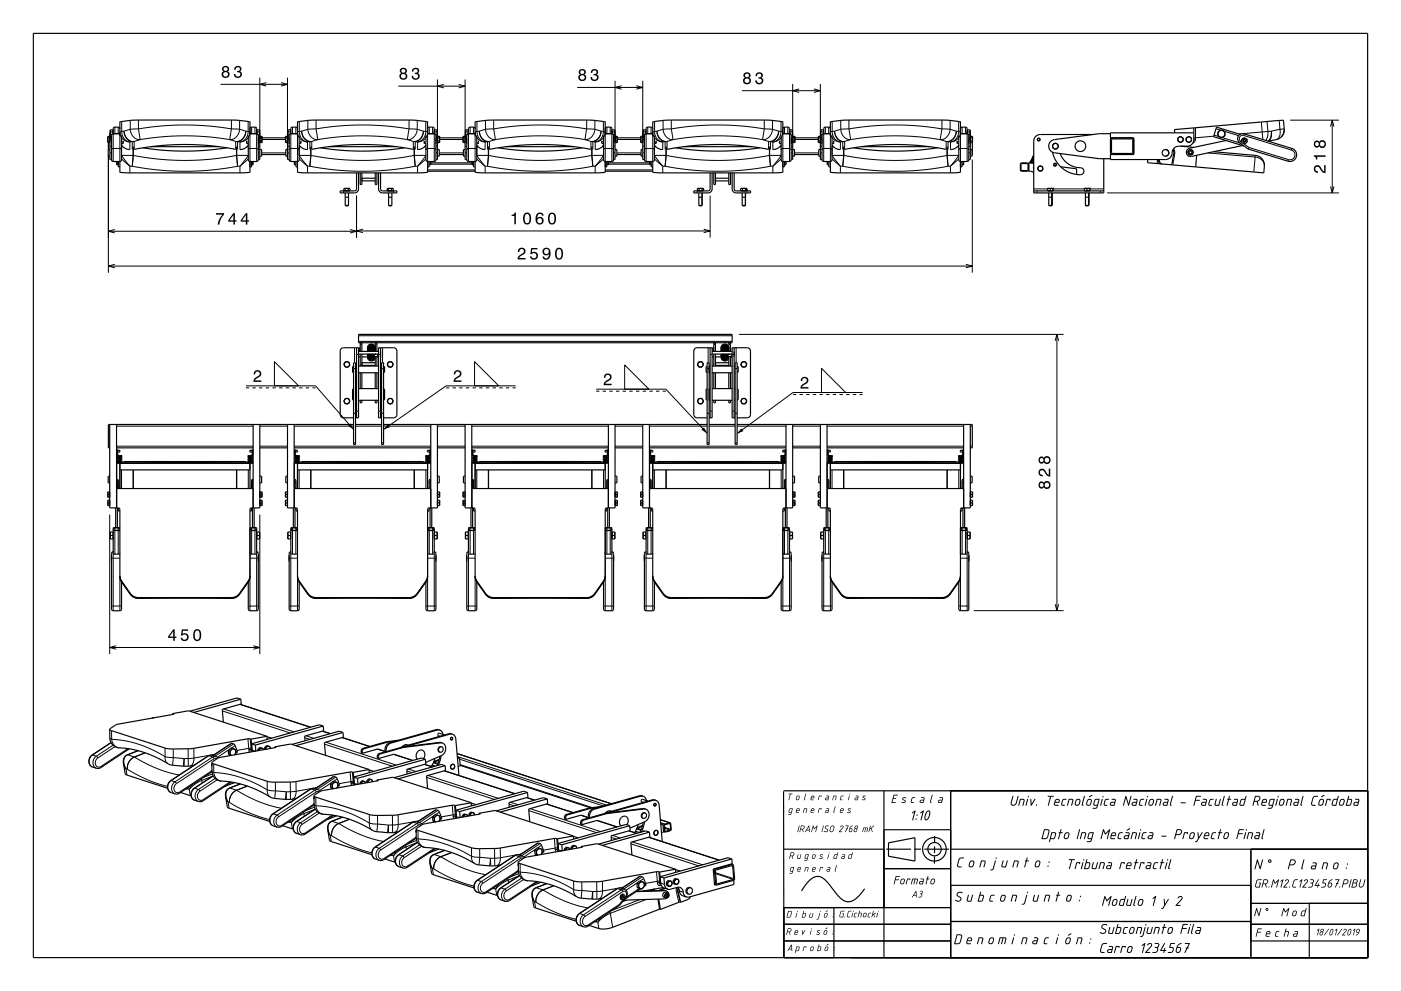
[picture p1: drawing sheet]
<svg xmlns="http://www.w3.org/2000/svg" width="420mm" height="297mm" viewBox="0 0 420 297" stroke-linecap="round" stroke-linejoin="round" font-family="sans-serif">
<g fill="none" stroke="#000" stroke-width=".35">
<path d="M10 10h400v277h-400zM33 39.8l-.1 8h.5M33.1 39.5v1.2M33.1 38.9v.6M33.1 39.5h.8M33.1 38.9h.8v1.1M33.1 38.9v2.4M33.9 39.1h.1M35.9 38.6l-.4-.5-1.4 .1-.2 .3v1.5M35.9 38.3h.1M74.9 38.6l.4-.5 1.4 .1 .3 1.8M74.9 38.3h.1"/>
<path d="M76.9 39.1h.1M77 39.5h.7M77 38.9h.7M77.7 39.5v1.2M77.7 38.9v.6M77.7 38.9l.2 8.9h-.5M77.8 39.8h.1M86.3 39.8l-.1 8h.5M86.4 39.5v1.2M86.4 38.9v.6M86.4 39.5h.7M86.4 38.9h.7v1.1"/>
<path d="M86.4 38.9v2.4M87.1 39.1h.1M89.2 38.6l-.4-.5-1.4 .1-.2 .3v1.5M89.2 38.3h-.1M128.2 38.6l.4-.5 1.4 .1 .2 .3v1.5M128.2 38.3h.1M130.2 39.1h.1M130.2 39.5h.8M131 39.5v1.2M131 38.9v.6M131 38.9h-.8v1.1M131 38.9v2.4"/>
<path d="M131.1 39.8v8h-.4M139.5 39.8l-.1 8h.5M139.6 39.5v1.2M139.6 38.9v.6M139.6 39.5h.8M139.6 38.9h.8v1.1M139.6 38.9v2.4M140.4 39.1h.1M142.4 38.6l-.4-.5-1.4 .1-.2 .3v1.5M142.4 38.3h.1M181.4 38.6l.4-.5 1.4 .1 .3 1.8M181.4 38.3h.1"/>
<path d="M183.4 39.1h.1M183.5 39.5h.7M183.5 38.9h.7M184.2 39.5v1.2M184.2 38.9v.6M184.2 38.9l.2 8.9h-.5M184.3 39.8h.1M192.8 39.8l-.1 8h.5M192.9 39.5v1.2M192.9 38.9v.6M192.9 39.5h.7M192.9 38.9h.7v1.1"/>
<path d="M192.9 38.9v2.4M193.6 39.1h.1M195.7 38.6l-.4-.5-1.4 .1-.2 .3v1.5M195.7 38.3h-.1M234.7 38.6l.4-.5 1.4 .1 .2 .3v1.5M234.7 38.3h.1M236.7 39.1h.1M236.7 39.5h.8M237.5 39.5v1.2M237.5 38.9v.6M237.5 38.9h-.8v1.1M237.5 38.9v2.4"/>
<path d="M237.6 39.8v8h-.4M246 39.8l-.1 8h.5M246.1 39.5v1.2M246.1 38.9v.6M246.1 39.5h.8M246.1 38.9h.8v1.1M246.1 38.9v2.4M246.9 39.1h.1M248.9 38.6l-.4-.5-1.4 .1-.2 .3v1.5M248.9 38.3h.1M287.9 38.6l.4-.5 1.4 .1 .3 1.8M287.9 38.3h.1"/>
<path d="M289.9 39.1h.1M290 39.5h.7M290 38.9h.7M290.7 39.5v1.2M290.7 38.9v.6M290.7 38.9l.2 8.9h-.5M290.8 39.8h.1M357.9 38.3v3.7a2.01 2.01 0 0 1-2 1.8h-2.5a2.29 2.29 0 0 0-2.1 2.6 2 2 0 0 1-1.9 1.4h-16.5v-1.5h7v-5h-7v-1.5h25M365.1 39.5l1.1-.6 1 .6v1.2l-1 .6-1.1-.6zM385 38.6a3.3 3.3 0 0 1-3.6 3.5l-1.1 .2M385 38.6l-.1 1.2-.7 1.1M385 38.6l-.2-2.6-32.7 2.8 .1 1"/>
<path d="M32.4 41.3v1M32.4 42.3v.4M32.4 40.9v.4M32.4 41.3h.5M32.4 42.3h.5M32.4 42.7h.5M32.4 40.9h.5M32.4 40.9v1.8M32.4 44.8h.5M32.5 42.7l-.1 4.1h.5M32.9 42.5h.1M32.9 41.1h.1"/>
<path d="M32.9 43.8h.5M33.1 40.7v.6M33.1 40.7h.3M33.4 42.5h.1M33.4 43.1h.1M33.4 41.6h.1M33.4 41.3h-.3M33.9 40l-.5 .5v7.4l.5 .5h2M33.9 40h2M35 48.4v1h.5M35.5 48.4v1.6h.4M35.9 48.4v3.2l2.7 .2 35.6-.1 .7-.1v-3.2"/>
<path d="M36.4 40.6v7.4l-.5 .4M36.4 43.5a3 3 0 0 0 2.5 1.3M36.4 44h.4M36.9 42.2v.8h-.5M40.2 44.8a80.3 80.3 0 0 1 30.5 0M42.8 44.3a80.1 80.1 0 0 0 25.2 0M45.2 44h20.4M73.9 42.2v.8h.5M74 44h.4M74.4 40.6v7.3l.5 .5M74.4 43.5l-1.1 1-1.4 .3M74.9 40.3v-3.7l-.5-.2-4.7-.4h-28.9l-4.9 .5v4.3"/>
<path d="M74.9 40h2M75.4 48.4v1.6h-.5M75.9 48.4v1h-.5M76.9 40l.5 .5v7.5l-.5 .4h-2M77.4 43.8h.5M77.4 40.7h.3M77.4 41.3h.3M77.4 42.5h.1M77.4 41.6h.1M77.5 41.3l-.1 1.8M77.7 40.7v.6M77.8 41.2l-.1 .1"/>
<path d="M77.9 42.5h.1M77.9 41.1h.1M77.9 44.8h.5v2h-.5M77.9 41.3h.6M77.9 42.3h.6M78.4 46.3h7.3M78.5 41.3v1M78.5 42.3v.4M78.5 40.9v.4M78.5 40.9h-.6v1.8h.6M78.5 40.9v1.8M78.5 41.3h7.1"/>
<path d="M85.7 41.3v1M85.7 42.3v.4M85.7 40.9v.4M85.7 41.3h.5M85.7 42.3h.5M85.7 42.7h.5M85.7 40.9h.5M85.7 40.9v1.8M86.2 42.5h.1M86.2 41.1h.1M86.2 43.8h.5M86.2 44.8h-.5v2h.5"/>
<path d="M86.4 40.7v.6M86.4 40.7h.3M86.6 42.5h.1M86.6 41.3l.1 1.8M86.6 41.6h.1M86.7 41.3h-.3M87.2 40l-.5 .5v7.6l.4 .3h2.1M87.2 40h2M88.2 48.4v1h.5M88.7 48.4v1.6h.5M89.2 48.4v3.2l2.7 .2 35.5-.1 .8-.1v-3.2M89.7 40.6v7.3l-.5 .5"/>
<path d="M89.7 43.5a3 3 0 0 0 2.5 1.3M89.7 44h.4M89.7 43h.4M90.2 42.2v.8M90.2 43h-.1M93.5 44.8a80.3 80.3 0 0 1 30.4 0M96.1 44.3a80.1 80.1 0 0 0 25.2 0M98.5 44h20.4M103.1 56.5h.4M103.1 56.5h1.8M103.1 56.5v.7M103.3 57.2h.1"/>
<path d="M103.5 56.5h.9M103.5 56.5v.7M103.5 59.1h1M103.5 57.8v3.8M104.4 56.5h.5M104.4 56.5v.7M104.5 57.8v3.8M104.7 57.2h.1M104.9 56.5v.7M106.9 51.8l-.2 5.2-.4 .2h-4.3v.6h4.3a1.2 1.2 0 0 0 1.2-1.2v-4.8M108 51.8v3.5h.5v-3.5M108.5 53.4h4"/>
<path d="M108.5 54.2h4M112.5 51.8v3.5h.5v-3.5M113.5 51.8v4.8a1.2 1.2 0 0 0 1.2 1.2h4.3v-.6l-4.7-.1-.2-.5v-4.8M116.1 56.5v.7M116.1 56.5h.4M116.1 56.5h1.8M116.1 56.5h.1M116.3 57.2h.1M116.5 56.5h.9M116.5 56.5v.7M116.5 57.8v3.8M117.4 56.5h.5"/>
<path d="M117.4 56.5v.7M117.5 59.1v2.5M117.5 57.8v1.3h-1M117.7 57.2h.1M117.9 56.5h.1M117.9 56.5v.7M127.2 42.2v.8h.5M127.3 44h.4M127.7 40.6v7.3l.5 .5M127.7 43.5l-1.1 1-1.4 .3M128.2 40.3v-3.7l-.6-.2-4.7-.4h-28.9l-4.8 .5v4.3M128.2 51.3h14.2"/>
<path d="M128.2 40h2M128.6 48.4v1.6h-.4M129.1 48.4v1h-.5M129.1 48.8h12.4M130.2 40l.5 .5v7.5l-.5 .4h-2M130.7 43.8h.4M130.7 40.7h.3M130.7 41.3h.3M130.7 42.5h.1M130.7 43.1h.1M130.7 41.6h.1M131 40.7v.6"/>
<path d="M131.1 42.5h.1M131.1 41.1h.1M131.1 44.8h.6v2h-.6M131.2 41.3h.5M131.2 42.3h.5M131.7 46.3h7.2M131.7 41.3v1M131.7 42.3v.4M131.7 40.9v.4M131.7 40.9h-.5v1.8h.5M131.7 40.9v1.8M131.8 41.3h7"/>
<path d="M138.9 41.3v1M138.9 42.3v.4M138.9 40.9v.4M138.9 41.3h.5M138.9 42.3h.5M138.9 42.7h.5M138.9 40.9h.5M138.9 40.9v1.8M139.4 42.5h.1M139.4 41.1h.1M139.4 43.8h.5M139.4 44.8h-.5v2h.5"/>
<path d="M139.6 40.7v.6M139.6 40.7h.3M139.9 42.5h.1M139.9 43.1h.1M139.9 41.6h.1M139.9 41.3h-.3M140.4 40l-.5 .5v7.4l.5 .5h2M140.4 40h2M141.5 48.4v1h.5M142 48.4v1.6h.4M142.4 48.4v3.2l2.7 .2 35.6-.1 .7-.1v-3.2M142.9 40.6v7.4l-.5 .4"/>
<path d="M142.9 43.5a3 3 0 0 0 2.5 1.3M142.9 44h.4M143.4 42.2v.8h-.5M146.7 44.8a80.3 80.3 0 0 1 30.5 0M149.3 44.3a80.1 80.1 0 0 0 25.2 0M151.7 44h20.4M180.4 42.2v.8M180.4 43h.1M180.5 43h.4M180.5 44h.4M180.9 40.6v7.3l.5 .5M180.9 43.5l-1.1 1-1.4 .3"/>
<path d="M181.4 40.3v-3.7l-.5-.2-4.7-.4h-28.9l-4.9 .5v4.3M181.4 51.3h14.3M181.4 40h2M181.9 48.4v1.6h-.5M182.4 48.4v1h-.5M182.4 48.8h12.3M183.4 40l.5 .5v7.5l-.5 .4h-2M183.9 43.8h.5M183.9 40.7h.3M183.9 41.3h.3M183.9 42.5h.1M183.9 41.6h.1"/>
<path d="M184 41.3l-.1 1.8M184.2 40.7v.6M184.3 41.2l-.1 .1M184.4 42.5h.1M184.4 41.1h.1M184.4 44.8h.5v2h-.5M184.4 41.3h.6M184.4 42.3h.6M184.9 46.3h7.3M185 41.3v1M185 42.3v.4M185 40.9v.4"/>
<path d="M185 40.9h-.6v1.8h.6M185 40.9v1.8M185 41.3h7.1M192.2 41.3v1M192.2 42.3v.4M192.2 40.9v.4M192.2 41.3h.5M192.2 42.3h.5M192.2 42.7h.5M192.2 40.9h.5M192.2 40.9v1.8M192.7 42.5h.1"/>
<path d="M192.7 41.1h.1M192.7 43.8h.5M192.7 44.8h-.5v2h.5M192.9 40.7v.6M192.9 40.7h.3M193.1 42.5h.1M193.1 41.3l.1 1.8M193.1 41.6h.1M193.2 41.3h-.3M193.7 40l-.5 .5v7.6l.4 .3h2.1M193.7 40h2M194.7 48.4v1h.5"/>
<path d="M195.2 48.4v1.6h.5M195.7 48.4v3.2l2.7 .2 35.5-.1 .8-.1v-3.2M196.2 40.6v7.3l-.5 .5M196.2 43.5a3 3 0 0 0 2.5 1.3M196.2 44h.4M196.2 43h.4M196.7 42.2v.8M196.7 43h-.1M200 44.8a80.3 80.3 0 0 1 30.4 0M202.6 44.3a80.1 80.1 0 0 0 25.2 0M205 44h20.4M209.1 56.5h.5"/>
<path d="M209.1 56.5v.7M209.3 57.2h.1M209.5 59.1h1M209.5 57.8v3.8M209.6 56.5h.9M209.6 56.5v.7M210.5 57.8v3.8M210.5 56.5v.7M210.7 57.2h.1M210.9 56.5h-.4M210.9 56.5h-1.8M210.9 56.5h.1"/>
<path d="M210.9 56.5v.7M212.9 51.8l-.2 5.2-.4 .2h-4.3v.6h4.3a1.2 1.2 0 0 0 1.2-1.2v-4.8M214 51.8v3.5h.5v-3.5M214.5 53.4h4M214.5 54.2h4M218.5 51.8v3.5h.5v-3.5M219.5 51.8v4.8a1.2 1.2 0 0 0 1.2 1.2h4.3v-.6l-4.7-.1-.2-.5v-4.8M222.1 56.5h.5M222.1 56.5v.7M222.1 56.5h1.8M222.1 56.5h.1M222.3 57.2h.1"/>
<path d="M222.5 59.1h1M222.5 57.8v3.8M222.6 56.5h.9M222.6 56.5v.7M223.5 57.8v3.8M223.5 56.5v.7M223.7 57.2h.1M223.9 56.5h.1M223.9 56.5h-.4M223.9 56.5v.7M233.7 42.2v.8h.5M233.8 44h.4"/>
<path d="M234.2 40.6v7.3l.5 .5M234.2 43.5l-1.1 1-1.4 .3M234.7 40.3v-3.7l-.6-.2-4.7-.4h-28.9l-4.8 .5v4.3M234.7 40h2M235.1 48.4v1.6h-.4M235.6 48.4v1h-.5M236.7 40l.5 .5v7.5l-.5 .4h-2M237.2 43.8h.4M237.2 40.7h.3M237.2 41.3h.3M237.2 42.5h.1M237.2 43.1h.1"/>
<path d="M237.2 41.6h.1M237.5 40.7v.6M237.6 42.5h.1M237.6 41.1h.1M237.6 44.8h.6v2h-.6M237.7 41.3h.5M237.7 42.3h.5M238.2 46.3h7.2M238.2 41.3v1M238.2 42.3v.4M238.2 40.9v.4M238.2 40.9h-.5v1.8h.5"/>
<path d="M238.2 40.9v1.8M238.3 41.3h7M245.4 41.3v1M245.4 42.3v.4M245.4 40.9v.4M245.4 41.3h.5M245.4 42.3h.5M245.4 42.7h.5M245.4 40.9h.5M245.4 40.9v1.8M245.9 42.5h.1M245.9 41.1h.1"/>
<path d="M245.9 43.8h.5M245.9 44.8h-.5v2h.5M246.1 40.7v.6M246.1 40.7h.3M246.4 42.5h.1M246.4 43.1h.1M246.4 41.6h.1M246.4 41.3h-.3M246.9 40l-.5 .5v7.4l.5 .5h2M246.9 40h2M248 48.4v1h.5M248.5 48.4v1.6h.4"/>
<path d="M248.9 48.4v3.2l2.7 .2 35.6-.1 .7-.1v-3.2M249.4 40.6v7.4l-.5 .4M249.4 43.5a3 3 0 0 0 2.5 1.3M249.4 44h.4M249.9 42.2v.8h-.5M253.2 44.8a80.3 80.3 0 0 1 30.5 0M255.8 44.3a80.1 80.1 0 0 0 25.2 0M258.2 44h20.4M286.9 42.2v.8M286.9 43h.1M287 43h.4M287 44h.4"/>
<path d="M287.4 40.6v7.3l.5 .5M287.4 43.5l-1.1 1-1.4 .3M287.9 40.3v-3.7l-.5-.2-4.7-.4h-28.9l-4.9 .5v4.3M287.9 40h2M288.4 48.4v1.6h-.5M288.9 48.4v1h-.5M289.9 40l.5 .5v7.5l-.5 .4h-2M290.4 43.8h.5M290.4 40.7h.3M290.4 41.3h.3M290.4 42.5h.1M290.4 41.6h.1"/>
<path d="M290.5 41.3l-.1 1.8M290.7 40.7v.6M290.8 41.2l-.1 .1M290.9 42.5h.1M290.9 41.1h.1M290.9 44.8h.5M290.9 41.3h.6M290.9 42.3h.6M291.4 46.3h.1M291.5 41.3v1M291.5 42.3v.4M291.5 40.9v.4"/>
<path d="M291.5 40.9h-.6v1.8h.6M291.5 40.9v1.8M291.5 42.7l-.1 4.1h-.5M306.1 49.1l2-.1 .1 2-2 .1zM308.4 49.2l-.4-.4h-1.7l-.4 .4v1.7l.3 .4h1.8l.4-.4M308.8 48.5l.2 .3M308.8 48.5l1.1 .4M308.9 48.7l.3 .2M309 48.2l.5 .6-.7-.3M309 48.2l.9 .3M309 48.2h.1M309.1 48.4l.8 .4"/>
<path d="M309.2 47.9v.2l.5 .3-.7-.2M309.2 47.9l.7 .2M309.2 48.1l.7 .3M309.4 47.6h.1M309.4 47.8l.5 .2M309.4 47.6l-.1 .1 .6 .4-.7-.2M309.6 47.5h.1M309.6 47.2l.1 .1M309.6 47.5l.3 .1M309.6 47.1l.3-.1h-.3l.3 .3M309.7 47.3l-.2 .1 .4 .3-.5-.1M309.7 47.3h.2"/>
<path d="M309.7 47.1l.2 .1M309.8 46.7l.1-.1v.3M309.9 48.9h.1M309.9 48.9l-1.5-.1v2.5l1.5 .3M309.9 57.2h21M314.1 56.5h.7M314.1 56.5h1.6M314.1 56.5v.7M314.2 57.2h.1M314.4 59.1h1M314.4 57.8v3.8M314.8 56.5v.7"/>
<path d="M315.4 57.8v3.8M315.5 45.6a8.3 8.3 0 0 0 8.9 6.6 1.15 1.15 0 0 0 .4-1.5 1.15 1.15 0 0 0-1.5-.5 6.5 6.5 0 0 1-5.5-4.2M315.6 57.2h.1M315.7 56.5h-.9M315.7 56.5v.7M318 50l4.7 .6 .1 1.7M325.1 56.5h.7M325.1 56.5v.7M325.1 56.5h.1M325.1 56.5h1.6M325.2 57.2h.1M325.4 59.1h1"/>
<path d="M325.4 57.8v3.8M325.8 56.5h.9M325.8 56.5v.7M326.4 57.8v3.8M326.6 57.2h.1M326.7 56.5h.1M326.7 56.5v.7M327.7 40.3h-15.8a2 2 0 0 0-2 2v15.5h21v-10.2M332.9 40.1h-3.3l-13.5 1.7a2 2 0 0 0-1.7 2 2 2 0 0 0 1.7 2l13.5 1.8h3.3M333.2 41.7l6.3-.1 .1 4.3-6.3 .1zM333.4 41.3l-.5 .5v4l.5 .5M339.4 41.3l.5 .5"/>
<path d="M339.9 45.8l-.5 .5M344.1 47.8l-.1 1 3.2 .2M347.2 49l4.1 .4M347.3 47.8l-.1 1.2M347.6 47.8a1.04 1.04 0 0 0 .9 1.4M349.4 44.8a1 1 0 0 1 1 1 1 1 0 0 1-1 1M351.3 49.4l7.2 .6M351.7 44.8l.2 1.1-.6 3.5M353.1 41.3l.8-.4 .8 .4v1l-.8 .4-.8-.4zM354 43.8l3.8 .4M355.6 41.3l.8-.4 .8 .4v1l-.8 .4-.8-.4zM356.5 45.9h.1"/>
<path d="M356.5 45.4v.5M356.5 45.9l.4 .2M356.5 45.4h.1M356.9 46.1h.1M356.9 45.2l-.4 .2M356.9 45.2h.1M356.9 45.2l.4 .2M357.3 45.9l-.4 .2M357.3 45.4h.1M357.3 45.9h.1M357.3 45.4v.5M358.8 46.5l-.3 3.5"/>
<path d="M363.8 45.5l12.5 1.1a3 3 0 0 1 2.7 3.2l-.1 2-20.4-1.8M367.6 42.1l-11 2.3a1.25 1.25 0 0 0-.9 1.5 1.25 1.25 0 0 0 1.5 1l15.3-3.3M371.5 40.4l.7-.3h.8l14.3 4.4a2 2 0 0 1 1.3 2.5 2 2 0 0 1-2.5 1.3l-11.9-3.6-2.6-2a1.5 1.5 0 0 1-.1-2.3zM371.7 40.3l-7-2.2-.9 2.9 9.2 2.8M372.2 42l.6-.7 .9 .3 .2 .9-.6 .6-.9-.2zM374.4 44.2l-.2 .5M103.5 61.6h1M116.5 61.6h1M209.5 61.6h1M222.5 61.6h1M314.4 61.6h1M325.4 61.6h1"/>
<path d="M103.6 108.4h.9l.4 .9-.5 .7h-.9l-.4-.8zM103.6 119.4h.9l.4 .9-.5 .7h-.9l-.4-.8zM106 109.9h-.3v1.7h.3M106 116.6h-.3v3.2h.3M106 108.7h.6v24.5h-.6zM106.6 116.5h.3M106.6 120h.3M106.6 109.7h.3M106.6 111.7h.3M106.9 104.2v21M107.5 100.2h112v2.5h-112zM107.5 107h.5"/>
<path d="M107.5 116.5h6M107.5 120h6M107.5 105.3h6M107.5 106.1h6M107.5 109.7h6M107.5 111.7h6M107.7 104.8l.1 .1M107.7 104.8l.2 .1M107.7 104.8h.1M107.8 104.9h.1M107.9 104.9h-.1M107.9 104.9h.1"/>
<path d="M108 102.7v2.6l-.5-.2M108 104.1l-.5 .2M108 120v.7h.5v-.7M108 106.1v3.6M108 111.7v4.8M108 103.2h.5M108.5 102.7v2.6M108.5 106.1v3.6M108.5 111.7v4.8M108.5 107h1.7M108.5 108.7h4M108.5 109.5h4"/>
<path d="M110.2 104.8a1.11 1.11 0 0 1 1.1-1 1.11 1.11 0 0 1 1.1 1M110.2 105.3a1.11 1.11 0 0 1 1.1-1 1.11 1.11 0 0 1 1.1 1M110.2 105.3h.1M110.2 106.2h.1M110.2 106.4l.1-.3-.1 .5M110.2 106.1v.1M110.3 105.3a1.17 1.17 0 0 1 2 0M110.4 106.1l-.2 .6M110.4 107l.4 .5a.91 .91 0 0 0 1.4-.5M110.5 105.3a1.19 1.19 0 0 1 1.7 0M110.5 106.9l.3 .4a.93 .93 0 0 0 1.4-.4M110.5 106.1l-.3 .8"/>
<path d="M110.5 106.8l.3 .3a.95 .95 0 0 0 1.3-.3M110.5 104.8a1.09 1.09 0 0 1 1.1-.3 1.09 1.09 0 0 1 .8 .8l-.4-.5a1.23 1.23 0 0 0-1.8 .5zM110.5 106.7l.1 .1a.96 .96 0 0 0 1.5-.1M110.6 106.6l.7 .4 .7-.4M110.7 105.3l.6-.2 .7 .2M110.7 106.6l.6 .2 .7-.2M110.7 106.1l-.4 .4-.1 .6M110.8 106.5l.5 .1 .6-.1M111 106.4h.7M111 105.3h.7M111.2 106.1a1.08 1.08 0 0 0-.9 1.2 1.08 1.08 0 0 0 1 1 1.08 1.08 0 0 0 1.1-1l.1-.4M111.5 106.1l.7 .4"/>
<path d="M112 106.1l.2 .2M112.2 106.1h.1M112.2 106.1v.8M112.2 106.9h1l.3 .3M112.3 106.9l-.1 .3a.89 .89 0 0 1-1.3 .8 .89 .89 0 0 1-.1-1.5 .89 .89 0 0 1 1.4 .5 .9 .9 0 0 1-.9 .8 .9 .9 0 0 1-.9-.7M112.4 104.5l-.1-.5-.4-.4a1.14 1.14 0 0 0-1.7 1M112.4 104.7l-.1-.6-.4-.4a1.16 1.16 0 0 0-1.7 .9v.5M112.4 104.1l-.5-.9a1.15 1.15 0 0 0-1.7 1M112.4 104.2l-.5-.8a1.14 1.14 0 0 0-1.7 1M112.4 104.9l-.5-.8a1.16 1.16 0 0 0-1.7 .9M112.4 104.1v.8M112.4 104.1h.1"/>
<path d="M112.4 104.2v.1M112.4 104.9v.1M112.5 106.2h.1M112.5 102.7v2.6l-.2-.6-.4-.5a1.14 1.14 0 0 0-1.7 1M112.5 120v.7h.5v-.7M112.5 107.1v2.6M112.5 111.7v4.8M112.5 103.2h.5M112.5 104.1l-.1 .2M112.7 106.1l-.2 .1M112.7 106.1h.1M113 102.7v2.6"/>
<path d="M113 106.9v2.8M113 111.7v4.8M113 107h.4M114.1 104.2v21M114.1 116.5h.3M114.1 120h.3M114.1 109.7h.3M114.1 111.7h.3M114.4 108.7h.6v24.5h-.6zM115 109.9h.3v1.7h-.3M115 116.6h.3v3.2h-.3M116.6 108.4h.9l.4 .9-.5 .7h-.9l-.4-.8z"/>
<path d="M116.6 119.4h.9l.4 .9-.5 .7h-.9l-.4-.8zM209.5 108.4h.9l.5 .8-.4 .8h-.9l-.5-.7zM209.5 119.4h.9l.5 .8-.4 .8h-.9l-.5-.7zM212 116.6h-.3v3.2h.3M212 109.9h-.3v1.7h.3M212 108.7h.6v24.5h-.6zM212.6 116.5h.3M212.6 120h.3M212.6 109.7h.3M212.6 111.7h.3M212.9 104.2v21M213.5 107h.5"/>
<path d="M213.5 116.5h6M213.5 120h6M213.5 105.3h6M213.5 106.1h6M213.5 109.7h6M213.5 111.7h6M213.7 104.8l.1 .1M213.7 104.8h.1M213.8 104.7l-.1 .1M213.8 104.9h.1M213.8 104.7l.1 .2M213.8 104.7h.1"/>
<path d="M213.9 104.9h-.1M213.9 104.9h.1M214 102.7v2.6l-.5-.2M214 104.1l-.5 .2M214 120v.7h.5v-.7M214 106.1v3.6M214 111.7v4.8M214 103.2h.5M214.5 102.7v2.6M214.5 106.1v3.6M214.5 111.7v4.8M214.5 107h1.7"/>
<path d="M214.5 108.7h4M214.5 109.5h4M216.2 104.8a1.11 1.11 0 0 1 1.1-1 1.11 1.11 0 0 1 1.1 1M216.2 105.3a1.11 1.11 0 0 1 1.1-1 1.11 1.11 0 0 1 1.1 1M216.2 105.3h.1M216.2 106.1v.1M216.2 106.2h.1M216.2 105.3a1.13 1.13 0 0 1 1.1-.9 1.13 1.13 0 0 1 1.1 .9M216.2 106.1v.3M216.3 105.3a1.15 1.15 0 0 1 1-.7 1.15 1.15 0 0 1 1.1 .7M216.3 106.1l-.1 .5M216.3 105.3a1.17 1.17 0 0 1 2 0"/>
<path d="M216.4 106.1l-.2 .6M216.4 107l.4 .5a.91 .91 0 0 0 1.4-.5M216.5 105.3a1.19 1.19 0 0 1 1.7 0M216.5 106.9l.3 .4a.94 .94 0 0 0 1.4-.4M216.5 106.1l-.3 .8M216.5 106.8l.3 .3a.94 .94 0 0 0 1.3-.3M216.6 106.7v.1a.96 .96 0 0 0 1.5-.1M216.6 106.6l.7 .4 .7-.4M216.7 105.3l.6-.2 .7 .2M216.7 106.6l.6 .2 .7-.2M216.7 106.1l-.4 .4-.1 .6M216.8 106.5l.5 .1 .6-.1"/>
<path d="M217 106.4h.7M217 105.3h.7M217.2 106.1a1.11 1.11 0 0 0-.9 1.3 1.11 1.11 0 0 0 1.3 .9 1.11 1.11 0 0 0 .9-1.3v-.1M217.5 106.1l.7 .4M218 106.1l.2 .2M218.2 106.1h.1M218.2 106.8l1 .1 .3 .3M218.2 106.1v.7M218.3 106.9l-.1 .3a.9 .9 0 0 1-1.3 .8 .9 .9 0 0 1-.1-1.5 .9 .9 0 0 1 1.4 .5 .89 .89 0 0 1-.8 .8 .89 .89 0 0 1-1-.7M218.4 104.5l-.1-.5-.4-.4a1.14 1.14 0 0 0-1.7 1M218.4 104.7l-.1-.6-.4-.4a1.16 1.16 0 0 0-1.7 .9v.5M218.4 104.1l-.5-.9a1.15 1.15 0 0 0-1.7 1"/>
<path d="M218.4 104.2l-.5-.8a1.14 1.14 0 0 0-1.7 1M218.4 104.9l-.5-.8a1.16 1.16 0 0 0-1.7 .9M218.4 104.1h.1M218.4 104.6h.1M218.4 104.1v.8M218.4 104.2v.1M218.4 104.9v.1M218.4 104.9h.1M218.5 106.2h.1M218.5 106.1h.1M218.5 102.7v2.6l-.2-.7-.4-.4a1.15 1.15 0 0 0-1.7 1M218.5 120v.7h.5v-.7"/>
<path d="M218.5 107.1v2.6M218.5 111.7v4.8M218.5 103.2h.5M218.5 104.1l-.1 .2M218.7 106.1l-.2 .1M219 102.7v2.6M219 106.9v2.8M219 111.7v4.8M219 107h.4M220.1 104.2v21M220.1 116.5h.3M220.1 120h.3"/>
<path d="M220.1 109.7h.3M220.1 111.7h.3M220.4 108.7h.6v24.5h-.6zM221 116.6h.3v3.2h-.3M221 109.9h.3v1.7h-.3M222.5 108.4h.9l.5 .8-.4 .8h-.9l-.5-.7zM222.5 119.4h.9l.5 .8-.4 .8h-.9l-.5-.7zM32.9 127.2v25h2.5M34.9 135l.2 .2M34.9 135.5h.2M34.9 127.2v25M34.9 134.2h41"/>
<path d="M35 138.8h40.9M35 139.5h-.1M35 139.3h-.1M35.1 136.3h.1M35.1 135.4h.1M35.2 136.4h.1M35.2 136.9l1.3 .3-1.1 .3M35.2 137.4l1.3 .3-1.1 .3M35.2 138.4l.6 .1M35.2 137.9l1.4 .3-1.2 .3M35.2 136.4l1.4 .3M35.2 134.9l-.1 1.6 1.2 .2"/>
<path d="M35.2 134.9h.1M35.3 135h.6v.5h-.6M35.3 136.3h-.1M35.3 135.4h-.1M35.3 134.9v1.5M35.9 138.7l.5 .1M35.9 138.6h-.9v7.6l.5 .2v-2.4l-.2-.3h-.3M36.3 136.7l.1 .1M36.3 136.7h.3M36.3 136.7l-1.2 .3 1.3 .3M36.3 137.2l-1.2 .3 1.3 .2M36.3 137.7l-1.2 .3 1.3 .3"/>
<path d="M36.3 138.2l-1.2 .2 .3 .2M36.6 136.7l-1.2 .3M39.9 138.8h31.1M74.3 136.7l1.2 .3M74.3 136.7h.3M74.6 137.2l1.2 .3-1.4 .2M74.6 137.7l1.1 .3-1.3 .3M74.6 138.2l1.1 .2-.2 .2M74.6 136.7l1.2 .3-1.4 .3M74.6 136.7l-.2 .1M74.9 138.7l-.5 .1M74.9 138.6h1"/>
<path d="M75.6 135.1l-.7-.1v.5h.7M75.6 136.4h.2M75.6 136.4l.1-1.6 .1 1.7M75.6 136.4h.1M75.6 136.9l-1.3 .3 1.2 .3M75.6 137.4l-1.3 .3 1.2 .3M75.6 137.9l-1.3 .3 1.2 .3M75.6 138.4l-.6 .1M75.6 136.4l-1.3 .3M75.7 136.4l.1 .1M75.8 136.3h-.2M75.8 135.4h-.2"/>
<path d="M75.8 136.5l-1.2 .2M75.8 135.5h.1M75.9 135l-.1 .1M75.9 127.2v25M77.9 127.2v25h-2.5l-.5 .5v20M77.9 134.2h8.3M86.2 127.2v25h2.5l.5 .5v20M88.2 135l.2 .2M88.2 127.2v25M88.2 135.5h.2M88.2 134.2h40.9M88.2 138.8h40.9"/>
<path d="M88.2 138.6h1M88.2 139.5h.1M88.2 139.3h.1M88.4 136.3h.1M88.4 135.4h.1M88.4 136.5l1.1 .2M88.4 136.4v.1M88.5 136.9l1.3 .3-1.2 .3M88.5 137.4l1.3 .3-1.2 .3M88.5 137.9l1.3 .3-1.2 .3M88.5 138.4l.6 .1M88.5 136.4l1.3 .3"/>
<path d="M88.5 136.4h-.1M88.5 136.4l-.1-1.6v1.7M88.5 135h.7v.5h-.7M89.2 138.7l.5 .1M89.5 136.7l.2 .1M89.5 136.7h.3M89.5 136.7l-1.1 .3 1.3 .3M89.5 137.2l-1.1 .3 1.3 .2M89.5 137.7l-1.1 .3 1.3 .3M89.5 138.2l-1.1 .2 .2 .2M89.8 136.7l-1.2 .3M93.1 138.8h31.1"/>
<path d="M106 125.2h-3.1l-.6-.3-.3-.4v-19.4l.1-.4 .6-.5h4.8v21h-.9M106 127.2h-73.5v7h.4M106 123.9h.6M106 132.7h.6M106.6 127.2h7.8M114.4 125.2h-.9v-21h4.6l.6 .3 .3 .7v19.1l-.2 .5-.6 .4h-3.2M114.4 123.9h.6M114.4 132.7h.6M115 127.2h97M127.6 136.7l1.1 .3M127.6 136.7h.3M127.8 137.7l1.2 .3-1.3 .3"/>
<path d="M127.8 138.2l1.2 .2-.3 .2M127.8 136.7l1.2 .3-1.3 .3M127.8 137.2l1.2 .3-1.3 .2M127.9 136.7l-.2 .1M128.2 138.7l-.5 .1M128.2 138.6h.9M128.9 135.1l-.8-.1v.5h.8M128.9 136.3h.1M128.9 135.4h.1M128.9 136.4v-1.6l.1 1.7-1.1 .2M128.9 136.4h.1M128.9 136.9l-1.3 .3 1.1 .3"/>
<path d="M128.9 137.4l-1.3 .3 1.1 .3M128.9 137.9l-1.3 .3 1.1 .3M128.9 138.4l-.6 .1M128.9 136.4l-1.3 .3M129 135.5h.1M129.1 135l-.1 .1M129.1 127.2v25M131.1 127.2v25h-2.4l-.5 .5v20M131.1 134.2h8.3M139.4 127.2v25h2.5M141.4 135l.2 .2M141.4 135.5h.2"/>
<path d="M141.4 127.2v25M141.4 134.2h41M141.5 138.8h40.9M141.5 139.5h-.1M141.5 139.3h-.1M141.6 136.3h.1M141.6 135.4h.1M141.7 136.4h.1M141.7 136.9l1.3 .3-1.1 .3M141.7 137.4l1.3 .3-1.1 .3M141.7 137.9l1.4 .3-1.2 .3M141.7 138.4l.6 .1"/>
<path d="M141.7 136.4l1.4 .3M141.7 134.9l-.1 1.6 1.2 .2M141.7 134.9h.1M141.8 135h.6v.5h-.6M141.8 136.3h-.1M141.8 135.4h-.1M141.8 134.9v1.5M142.4 138.7l.5 .1M142.4 138.6h-.9v7.6l.5 .2v-2.3l-.2-.4h-.3M142.8 136.7l.1 .1M142.8 136.7h.3M142.8 136.7l-1.2 .3 1.3 .3"/>
<path d="M142.8 137.2l-1.2 .3 1.3 .2M142.8 137.7l-1.2 .3 1.3 .3M142.8 138.2l-1.2 .2 .3 .2M143.1 136.7l-1.2 .3M146.4 138.8h31.1M180.8 136.7l1.2 .3M180.8 136.7h.3M181.1 137.2l1.2 .3-1.4 .2M181.1 137.7l1.1 .3-1.3 .3M181.1 138.2l1.1 .2-.2 .2M181.1 136.7l1.2 .3-1.4 .3M181.1 136.7l-.2 .1"/>
<path d="M181.4 138.7l-.5 .1M181.4 138.6h1M182.1 135.1l-.7-.1v.5h.7M182.1 136.4h.2M182.1 136.4l.1-1.6 .1 1.7M182.1 136.4h.1M182.1 136.9l-1.3 .3 1.2 .3M182.1 137.4l-1.3 .3 1.2 .3M182.1 137.9l-1.3 .3 1.2 .3M182.1 138.4l-.6 .1M182.1 136.4l-1.3 .3M182.2 136.4l.1 .1"/>
<path d="M182.3 136.3h-.2M182.3 135.4h-.2M182.3 136.5l-1.2 .2M182.3 135.5h.1M182.4 135l-.1 .1M182.4 127.2v25M184.4 127.2v25h-2.5l-.5 .5v20M184.4 134.2h8.3M192.7 127.2v25h2.5l.5 .5v20M194.7 135l.2 .2M194.7 127.2v25M194.7 135.5h.2"/>
<path d="M194.7 134.2h40.9M194.7 138.8h40.9M194.7 138.6h1M194.7 139.5h.1M194.7 139.3h.1M194.9 136.3h.1M194.9 135.4h.1M194.9 136.5l1.1 .2M194.9 136.4v.1M195 136.9l1.3 .3-1.2 .3M195 137.4l1.3 .3-1.2 .3M195 137.9l1.3 .3-1.2 .3"/>
<path d="M195 138.4l.6 .1M195 136.4l1.3 .3M195 136.4h-.1M195 136.4l-.1-1.6v1.7M195 135h.7v.5h-.7M195.7 138.7l.5 .1M196 136.7l.2 .1M196 136.7h.3M196 136.7l-1.1 .3 1.3 .3M196 137.2l-1.1 .3 1.3 .2M196 137.7l-1.1 .3 1.3 .3M196 138.2l-1.1 .2 .2 .2"/>
<path d="M196.3 136.7l-1.2 .3M199.6 138.8h31.1M212 125.2h-3.1l-.6-.3-.3-.4v-19.3l.1-.5 .6-.5h4.8v21h-.9M212 123.9h.6M212 132.7h.6M212.6 127.2h7.8M220.4 125.2h-.9v-21h4.6l.6 .3 .3 .7v19.1l-.2 .5-.6 .4h-3.2M220.4 123.9h.6M220.4 132.7h.6M221 127.2h70.5v7h-.6M234.1 136.7l1.1 .3M234.1 136.7h.3"/>
<path d="M234.3 137.7l1.2 .3-1.3 .3M234.3 138.2l1.2 .2-.3 .2M234.3 136.7l1.2 .3-1.3 .3M234.3 137.2l1.2 .3-1.3 .2M234.4 136.7l-.2 .1M234.7 138.7l-.5 .1M234.7 138.6h.9M235.4 135.1l-.8-.1v.5h.8M235.4 136.3h.1M235.4 135.4h.1M235.4 136.4v-1.6l.1 1.7-1.1 .2M235.4 136.4h.1"/>
<path d="M235.4 137.9l-1.3 .3 1.1 .3M235.4 136.9l-1.3 .3 1.1 .3M235.4 137.4l-1.3 .3 1.1 .3M235.4 138.4l-.6 .1M235.4 136.4l-1.3 .3M235.5 135.5h.1M235.6 135l-.1 .1M235.6 127.2v25M237.6 127.2v25h-2.4l-.5 .5v20M237.6 134.2h8.3M245.9 127.2v25h2.5M247.9 135l.2 .2"/>
<path d="M247.9 135.5h.2M247.9 127.2v25M247.9 134.2h41M248 138.8h40.9M248 139.5h-.1M248 139.3h-.1M248.1 136.3h.1M248.1 135.4h.1M248.2 136.4h.1M248.2 136.9l1.3 .3-1.1 .3M248.2 137.4l1.3 .3-1.1 .3M248.2 137.9l1.4 .3-1.2 .3"/>
<path d="M248.2 138.4l.6 .1M248.2 136.4l1.4 .3M248.2 134.9l-.1 1.6 1.2 .2M248.2 134.9h.1M248.3 135h.6v.5h-.6M248.3 136.3h-.1M248.3 135.4h-.1M248.3 134.9v1.5M248.9 138.7l.5 .1M248.9 138.6h-.9v7.6l.5 .2v-2.3l-.2-.4h-.3M249.3 136.7l.1 .1M249.3 136.7h.3"/>
<path d="M249.3 136.7l-1.2 .3 1.3 .3M249.3 137.2l-1.2 .3 1.3 .2M249.3 137.7l-1.2 .3 1.3 .3M249.3 138.2l-1.2 .2 .3 .2M249.6 136.7l-1.2 .3M252.9 138.8h31.1M287.3 136.7h.3M287.3 136.7l1.2 .3M287.6 137.2l1.2 .3-1.4 .2M287.6 137.7l1.1 .3-1.3 .3M287.6 138.2l1.1 .2-.2 .2M287.6 136.7l1.2 .3-1.4 .3"/>
<path d="M287.6 136.7l-.2 .1M287.9 138.7l-.5 .1M287.9 138.6h1M288.6 135.1l-.7-.1v.5h.7M288.6 136.4h.2M288.6 136.4l.1-1.6 .1 1.7M288.6 136.4h.1M288.6 136.9l-1.3 .3 1.2 .3M288.6 137.4l-1.3 .3 1.2 .3M288.6 137.9l-1.3 .3 1.2 .3M288.6 138.4l-.6 .1M288.6 136.4l-1.3 .3"/>
<path d="M288.7 136.4l.1 .1M288.8 136.3h-.2M288.8 135.4h-.2M288.8 136.5l-1.2 .2M288.8 135.5h.1M288.9 135l-.1 .1M288.9 127.2v25M290.9 127.2v25h-2.5l-.5 .5v20M32.3 147.4v1.6M32.3 149.9v1.6M32.3 151.5h.1M32.3 149h.1"/>
<path d="M32.3 151.5h.6M32.3 149.9h.6M32.3 149h.6M32.3 147.4h.6M32.3 149.9h.1M32.3 147.4h.1M32.4 149.9v.8M32.4 150.7v.8M32.4 147.4v.8M32.4 148.2v.8M32.4 150.7h.5M32.4 148.2h.5"/>
<path d="M32.9 150h.1M32.9 151.4h.1M32.9 148.9h.1M32.9 147.5h.1M32.9 142.7h-.5v2h.5M33 159.4v2.1M33 159.4h.9v2.1h-.9M33 159.4h.1M33.1 159.4v1.1M33.9 159.5h.1M33.9 158.9h2M34.2 158.2h1.5v.7h-1.5z"/>
<path d="M34.7 152.2v5.9M34.9 150h.1M34.9 151.2h.1M34.9 150.2h.1M34.9 148.7h.1M34.9 147.7h.1M34.9 144.7h.1M34.9 142.7h.1M35.2 152.2v5.9M35.4 152.2l.5 .5v20M35.5 152.2v1h.4M35.9 158.3h-2v7.6l1.9 .2 .1-.2"/>
<path d="M35.9 146.4v-7.9l1.2-.2 37.8 .2v7.9M35.9 140.8h39M74.9 158.9h2M74.9 158.3h2v7.6l-1.8 .2-.2-.2M75.2 158.2h1.5v.7h-1.5zM75.4 152.2v1h-.5M75.7 152.2v5.9M75.9 143.7h-.3l-.2 .4v2.3l.5-.2M75.9 146.4h-40.9v5.8M76.2 152.2v5.9M76.9 159.5h.1M77 159.4h.8v2.1h-.8"/>
<path d="M77.7 159.4v1.1M77.9 142.7h.5v2h-.5M77.9 150h.1M77.9 151.4h.1M77.9 148.9h.1M77.9 147.5h.1M77.9 150.7h.6M77.9 148.2h.6M78.5 149.9v.8M78.5 150.7v.8M78.5 147.4v.8M78.5 148.2v.8"/>
<path d="M78.5 147.4h-.6v1.6h.6M78.5 149.9h-.6v1.6h.6M78.5 149.9h.1M78.5 147.4h.1M78.5 147.4v1.6M78.5 149.9v1.6M78.5 151.5h.1M78.5 149h.1M85.6 147.4v1.6M85.6 149.9v1.6M85.6 151.5h.1M85.6 149h.1"/>
<path d="M85.6 151.5h.6M85.6 149.9h.6M85.6 149h.6M85.6 147.4h.6M85.6 149.9h.1M85.6 147.4h.1M85.7 149.9v.8M85.7 150.7v.8M85.7 147.4v.8M85.7 148.2v.8M85.7 150.7h.5M85.7 148.2h.5"/>
<path d="M86.2 150h.1M86.2 151.4h.1M86.2 148.9h.1M86.2 147.5h.1M86.2 142.7h-.5v2h.5M86.3 159.4h.8v2.1h-.8zM86.4 159.4v1.1M87.1 159.5h.1M87.2 158.9h2M87.4 158.3l1.5-.1 .1 .7h-1.6zM87.9 152.2v5.9M88.2 150h.1"/>
<path d="M88.2 151.2h.1M88.2 150.2h.1M88.2 148.7h.1M88.2 147.7h.1M88.2 144.7h.1M88.2 142.7h.1M88.2 143.7h.4l.1 .3v2.4l-.5-.2M88.2 146.4h40.9M88.4 152.2v5.9M88.7 152.2v1h.5M89.2 158.3h-2v7.6l1.8 .2 .2-.2M89.2 146.4v-7.9l1.2-.2 37.8 .2v7.9"/>
<path d="M89.2 140.8h39M128.2 158.9h2M128.2 158.3h2v7.6l-1.8 .2-.2-.2M128.4 158.2h1.5l.1 .7h-1.6zM128.6 152.2v1h-.4M128.9 152.2v5.9M129.1 143.7h-.3l-.1 .4-.1 2.3M129.1 146.2l-.4 .2M129.4 152.2v5.9M130.2 159.5h.1M131 159.4v1.1M131.1 159.4h-.9v2.1h.9"/>
<path d="M131.1 159.4h.1M131.1 159.4v2.1M131.1 142.7h.6v2h-.6M131.1 150h.1M131.1 151.4h.1M131.1 148.9h.1M131.1 147.5h.1M131.2 150.7h.5M131.2 148.2h.5M131.7 149.9v.8M131.7 150.7v.8M131.7 147.4v.8"/>
<path d="M131.7 148.2v.8M131.8 147.4h-.6v1.6h.6M131.8 149.9h-.6v1.6h.6M131.8 149.9h.1M131.8 147.4h.1M131.8 147.4v1.6M131.8 149.9v1.6M131.8 151.5h.1M131.8 149h.1M138.8 147.4v1.6M138.8 149.9v1.6M138.8 151.5h.1"/>
<path d="M138.8 149h.1M138.8 151.5h.6M138.8 149.9h.6M138.8 149h.6M138.8 147.4h.6M138.8 149.9h.1M138.8 147.4h.1M138.9 149.9v.8M138.9 150.7v.8M138.9 147.4v.8M138.9 148.2v.8M138.9 150.7h.5"/>
<path d="M138.9 148.2h.5M139.4 150h.1M139.4 151.4h.1M139.4 148.9h.1M139.4 147.5h.1M139.4 142.7h-.5v2h.5M139.5 159.4v2.1M139.5 159.4h.9v2.1h-.9M139.5 159.4h.1M139.6 159.4v1.1M140.4 159.5h.1M140.4 158.9h2"/>
<path d="M140.7 158.2h1.5v.7h-1.5zM141.2 152.2v5.9M141.4 150h.1M141.4 151.2h.1M141.4 150.2h.1M141.4 148.7h.1M141.4 147.7h.1M141.4 144.7h.1M141.4 142.7h.1M141.7 152.2v5.9M141.9 152.2l.5 .5v20M142 152.2v1h.4"/>
<path d="M142.4 158.3h-2v7.6l1.9 .2 .1-.2M142.4 146.4v-7.9l1.2-.2 37.8 .2v7.9M142.4 140.8h39M181.4 158.9h2M181.4 158.3h2v7.6l-1.8 .2-.2-.2M181.7 158.2h1.5v.7h-1.5zM181.9 152.2v1h-.5M182.2 152.2v5.9M182.4 143.7h-.3l-.2 .4v2.3l.5-.2M182.4 146.4h-40.9v5.8M182.7 152.2v5.9M183.4 159.5h.1"/>
<path d="M183.5 159.4h.8v2.1h-.8M184.2 159.4v1.1M184.4 142.7h.5v2h-.5M184.4 150h.1M184.4 151.4h.1M184.4 148.9h.1M184.4 147.5h.1M184.4 150.7h.6M184.4 148.2h.6M185 149.9v.8M185 150.7v.8M185 147.4v.8"/>
<path d="M185 148.2v.8M185 147.4h-.6v1.6h.6M185 149.9h-.6v1.6h.6M185 149.9h.1M185 147.4h.1M185 147.4v1.6M185 149.9v1.6M185 151.5h.1M185 149h.1M192.1 147.4v1.6M192.1 149.9v1.6M192.1 151.5h.1"/>
<path d="M192.1 149h.1M192.1 151.5h.6M192.1 149.9h.6M192.1 149h.6M192.1 147.4h.6M192.1 149.9h.1M192.1 147.4h.1M192.2 149.9v.8M192.2 150.7v.8M192.2 147.4v.8M192.2 148.2v.8M192.2 150.7h.5"/>
<path d="M192.2 148.2h.5M192.7 150h.1M192.7 151.4h.1M192.7 148.9h.1M192.7 147.5h.1M192.7 142.7h-.5v2h.5M192.8 159.4h.8v2.1h-.8zM192.9 159.4v1.1M193.6 159.5h.1M193.7 158.9h2M193.9 158.2h1.5l.1 .7h-1.6zM194.4 152.2v5.9"/>
<path d="M194.7 150h.1M194.7 151.2h.1M194.7 150.2h.1M194.7 148.7h.1M194.7 147.7h.1M194.7 144.7h.1M194.7 142.7h.1M194.7 143.7h.4l.1 .4v2.3l-.5-.2M194.7 146.4h40.9M194.9 152.2v5.9M195.2 152.2v1h.5M195.7 158.3h-2v7.6l1.8 .2 .2-.2"/>
<path d="M195.7 146.4v-7.9l1.2-.2 37.8 .2v7.9M195.7 140.8h39M234.7 158.9h2M234.7 158.3h2v7.6l-1.8 .2-.2-.2M234.9 158.2h1.5l.1 .7h-1.6zM235.1 152.2v1h-.4M235.4 152.2v5.9M235.6 143.7h-.3l-.1 .4-.1 2.3M235.6 146.2l-.4 .2M235.9 152.2v5.9M236.7 159.5h.1M237.5 159.4v1.1"/>
<path d="M237.6 159.4h-.9v2.1h.9M237.6 159.4h.1M237.6 159.4v2.1M237.6 142.7h.6v2h-.6M237.6 150h.1M237.6 151.4h.1M237.6 148.9h.1M237.6 147.5h.1M237.7 150.7h.5M237.7 148.2h.5M238.2 149.9v.8M238.2 150.7v.8"/>
<path d="M238.2 147.4v.8M238.2 148.2v.8M238.3 147.4h-.6v1.6h.6M238.3 149.9h-.6v1.6h.6M238.3 147.4v1.6M238.3 149.9v1.6M245.3 147.4v1.6M245.3 149.9v1.6M245.3 151.5h.1M245.3 149h.1M245.3 151.5h.6M245.3 149.9h.6"/>
<path d="M245.3 149h.6M245.3 147.4h.6M245.3 149.9h.1M245.3 147.4h.1M245.4 149.9v.8M245.4 150.7v.8M245.4 147.4v.8M245.4 148.2v.8M245.4 150.7h.5M245.4 148.2h.5M245.9 150h.1M245.9 151.4h.1"/>
<path d="M245.9 148.9h.1M245.9 147.5h.1M245.9 142.7h-.5v2h.5M246 159.4v2.1M246 159.4h.9v2.1h-.9M246 159.4h.1M246.1 159.4v1.1M246.9 159.5h.1M246.9 158.9h2M247.2 158.2h1.5v.7h-1.5zM247.7 152.2v5.9M247.9 150h.1"/>
<path d="M247.9 151.2h.1M247.9 150.2h.1M247.9 148.7h.1M247.9 147.7h.1M247.9 144.7h.1M247.9 142.7h.1M248.2 152.2v5.9M248.4 152.2l.5 .5v20M248.5 152.2v1h.4M248.9 158.3h-2v7.6l1.9 .2 .1-.2M248.9 146.4v-7.9l1.2-.2 37.8 .2v7.9M248.9 140.8h39"/>
<path d="M287.9 158.9h2M287.9 158.3h2v7.6l-1.8 .2-.2-.2M288.2 158.2h1.5v.7h-1.5zM288.4 152.2v1h-.5M288.7 152.2v5.9M288.9 143.7h-.3l-.2 .4v2.3l.5-.2M288.9 146.4h-40.9v5.8M289.2 152.2v5.9M289.9 159.5h.1M290 159.4h.8v2.1h-.8M290.7 159.4v1.1M290.9 142.7h.5v2h-.5"/>
<path d="M290.9 150h.1M290.9 151.4h.1M290.9 148.9h.1M290.9 147.5h.1M290.9 150.7h.6M290.9 148.2h.6M291.5 149.9v.8M291.5 150.7v.8M291.5 147.4v.8M291.5 148.2v.8M291.5 147.4h-.6v1.6h.6M291.5 149.9h-.6v1.6h.6"/>
<path d="M291.5 149.9h.1M291.5 147.4h.1M291.5 147.4v1.6M291.5 149.9v1.6M291.5 151.5h.1M291.5 149h.1M33 161.5h.1M33.1 160.5v1M33.1 160.5h.8M33.4 168.3h.1M33.4 167.2h.1M33.4 168h.1"/>
<path d="M33.4 166.5h.1M33.9 161.5h.1M33.9 165.3l-.5 .5v16.7l.5 .5h2l.5-.4v-8.2M35.9 172.7h.1M35.9 172.5l.4 1.4 2.7 3.9a3 3 0 0 0 2.5 1.3l28.5-.1 1-.4 .8-.8 2.7-3.8 .4-1.5M35.9 172.7l.3 1.2 1 1.6M37.2 175.5h.1M37.2 175.5l.5 .7a5.7 5.7 0 0 0 3.4 3.1h28.2a4.5 4.5 0 0 0 3.6-2.8l.8-1M73.7 175.5h.1M74.9 172.7h.1M74.9 172.7l-.3 1.3-.9 1.5M76.9 165.3l.5 .5v16.8l-.2 .4h-2.3l-.4-.2-.1-8.4"/>
<path d="M76.9 161.5h.1M77 160.5h.7M77.4 166.5v1.8M77.4 167.2h.1M77.4 168h.1M77.7 160.5v1M86.4 160.5v1M86.4 160.5h.7M86.6 167.2h.1M86.6 168h.1M86.7 166.5v1.8M87.1 161.5h.1"/>
<path d="M87.2 165.3l-.5 .5v16.7l.4 .5h2.1l.5-.4v-8.2M89.2 172.7h.1M89.2 172.5l.4 1.4 2.7 3.9a3 3 0 0 0 2.4 1.3l28.5-.1 1.1-.4 .7-.7 2.8-4 .4-1.4M89.2 172.7l.2 1.2 1 1.6M90.4 175.5h.1M128.2 172.7h.1M128.2 172.7l-.3 1.3-1.6 2.3a5 5 0 0 1-3.7 3h-27.8a4.1 4.1 0 0 1-3.5-2.7l-.8-1.1M130.2 165.3l.5 .5v16.7l-.3 .5h-2.3l-.4-.2v-8.4M130.2 161.5h.1M130.2 160.5h.8M130.7 168.3h.1M130.7 167.2h.1"/>
<path d="M130.7 168h.1M130.7 166.5h.1M131 160.5v1M131.1 161.5h.1M139.5 161.5h.1M139.6 160.5v1M139.6 160.5h.8M139.9 168.3h.1M139.9 167.2h.1M139.9 168h.1M139.9 166.5h.1M140.4 161.5h.1"/>
<path d="M140.4 165.3l-.5 .5v16.7l.5 .5h2l.5-.4v-8.2M142.4 172.7h.1M142.4 172.5l.4 1.4 2.7 3.9a3 3 0 0 0 2.5 1.3l28.5-.1 1-.4 .8-.8 2.7-3.8 .4-1.5M142.4 172.7l.3 1.2 1 1.6M143.7 175.5h.1M143.7 175.5l.5 .7a5.7 5.7 0 0 0 3.4 3.1h28.2a4.5 4.5 0 0 0 3.6-2.8l.8-1M180.2 175.5h.1M181.4 172.7h.1M181.4 172.7l-.3 1.3-.9 1.5M183.4 165.3l.5 .5v16.8l-.2 .4h-2.3l-.4-.2-.1-8.4M183.4 161.5h.1M183.5 160.5h.7"/>
<path d="M183.9 166.5v1.8M183.9 167.2h.1M183.9 168h.1M184.2 160.5v1M192.9 160.5v1M192.9 160.5h.7M193.1 167.2h.1M193.1 168h.1M193.2 166.5v1.8M193.6 161.5h.1M193.7 165.3l-.5 .5v16.7l.4 .5h2.1l.5-.4v-8.2M195.7 172.7h.1"/>
<path d="M195.7 172.5l.4 1.4 2.7 3.9a3 3 0 0 0 2.4 1.3l28.6-.1 1-.4 .7-.7 2.8-4 .4-1.4M195.7 172.7l.2 1.2 1 1.6M196.9 175.5h.1M234.7 172.7h.1M234.7 172.7l-.3 1.3-1.6 2.3a5 5 0 0 1-3.7 3h-27.8a4.1 4.1 0 0 1-3.5-2.7l-.8-1.1M236.7 165.3l.5 .5v16.7l-.3 .5h-2.3l-.4-.2v-8.4M236.7 161.5h.1M236.7 160.5h.8M237.2 168.3h.1M237.2 167.2h.1M237.2 168h.1M237.2 166.5h.1"/>
<path d="M237.5 160.5v1M237.6 161.5h.1M246 161.5h.1M246.1 160.5v1M246.1 160.5h.8M246.4 168.3h.1M246.4 167.2h.1M246.4 168h.1M246.4 166.5h.1M246.9 161.5h.1M246.9 165.3l-.5 .5v16.7l.5 .5h2l.5-.4v-8.2M248.9 172.7h.1"/>
<path d="M248.9 172.5l.4 1.4 2.7 3.9a3 3 0 0 0 2.5 1.3l28.4-.1 1-.4 .9-.7 2.7-3.9 .4-1.5M248.9 172.7l.3 1.2 1 1.6M250.2 175.5h.1M250.2 175.5l.5 .7a5.7 5.7 0 0 0 3.4 3.1h28.2a4.5 4.5 0 0 0 3.6-2.8l.8-1M286.7 175.5h.1M287.9 172.7h.1M287.9 172.7l-.3 1.3-.9 1.5M289.9 165.3l.5 .5v16.8l-.2 .4h-2.3l-.4-.2-.1-8.4M289.9 161.5h.1M290 160.5h.7M290.4 166.5v1.8M290.4 167.2h.1"/>
<path d="M290.4 168h.1M290.7 160.5v1M32.9 218.6l.5 .4 16.1 5.2 1.5 .2h6.5l16.8-3 1 .1M32.9 218.6v2.6a3.3 3.3 0 0 0 3.9 3l2.9 .4 2.9 .7 3.3 1.3 2.8 1.3a11.1 11.1 0 0 0 6.5 1.7l2.9-.2M46.1 215.1l-.5 .1M51.8 213.9l.3 .1-16.7 3-.8 .3-1.7 1.3M51.8 213.9v.2M51.8 213.9l4.7-.9 23.5 7.7M72 211.1l21.1 6.8M72.2 209.6l-1.2-.4-14.1 3.9M72.2 209.6l.1 1.4-5.7 1.6 .4 3.8M72.2 209.6l-14.1 3.9"/>
<path d="M96.7 219.1l2.4 .8M96.9 217.6l.1 1.4-5.7 1.6 .1 1.4M96.9 217.6l-20.4 5.7M96.9 217.6l-1.1-.4-20.4 5.7 1.1 .4M102.8 219.5l-1.1-.4-14.2 4M102.8 219.5l.1 1.4-5.7 1.6 .4 3.9M102.8 219.5l-14.1 4M131.8 218.8l-1.1-.1-13.8 3.9a2.36 2.36 0 0 0-1.5 2.6M131.8 218.8h-.7l-13.9 3.9a2.35 2.35 0 0 0-1.4 2.6M131.8 218.8l.7 .4 .3 .9M33.3 222.5l-5.7 3.8a2.04 2.04 0 0 0 .1 3.6l1.5 .4 .9-.2 8.7-5.7M41.4 225l-3.3 1.3-.9 .8-.2 1.3 .6 3.6 12.6 4.2"/>
<path d="M54.1 237.5l3.2 1M62.5 226.5l-11.3 7.4a2.04 2.04 0 0 0 .1 3.6l1.5 .5 .9-.2 9.6-6.3M63.2 231.2l.1 .3M63.3 231.5h.1M63.5 229.4v.1M63.5 228.5l.6 .4 16 5.2 1.6 .3 6.6-.1 16.6-2.9 1 .1M63.5 228.5v2.6M63.5 228.9v.5M63.5 229.1v.4M63.5 231.1a3.3 3.3 0 0 0 4 3l2.8 .4 2.9 .8 3 1.1 3.1 1.5a11.1 11.1 0 0 0 6.5 1.7l2.9-.3M63.5 231.1l-.2 .4M63.6 226.3l1.2 .4 .5 .5"/>
<path d="M63.9 232.5l-5.7 3.7a2.03 2.03 0 0 0 .2 3.6l1.4 .5 .9-.2 8.7-5.7M68.4 225l.1 1.1M68.4 225l.5 .1M68.5 226.1l.8 .3M68.5 226.1l.5 .2M68.9 225.1l.1 1.2M69.7 224.3a1.09 1.09 0 0 1 1 .7 1.09 1.09 0 0 1-.4 1.2M69.7 224.3l-.8 .8M69.7 224.3l-.5-.1-.8 .8M70.3 226.2l.4-.7-.2-.8a1.03 1.03 0 0 0-1.4 .3 1.03 1.03 0 0 0 .2 1.4l-.3-.1M70.3 234.5l-2.8 1.1M70.7 225.8l.5-.5-.7-1.8-.4-.5-.7-.3-5.6 3.7"/>
<path d="M72 234.9l-3.3 1.3-.8 .8-.3 1.4 .6 3.5 12.7 4.3M75.3 221.5l.3 3.3M75.6 224.8v.1M75.6 224.8l.1 .5M76.5 223.3l.2 1.8-.5 .1M77.3 224.6v.4M77.3 224.6l.3 .1M78.2 224.1l.7 .3 .1 .3-.1-.2a.65 .65 0 0 0-.8-.3 .65 .65 0 0 0-.4 .7l-.1-.2M78.2 224.1l-.6 .6M78.2 224.1l-.3-.1-.6 .6M79.3 224l.1 .6M79.3 224l.3 .1"/>
<path d="M80 220.8l1.4 .4M80 220.7l-4.7 .8M80 220.7l.1 .9M80.2 223.5a.64 .64 0 0 1 .8 .8l-.1-.4a.7 .7 0 0 0-.9-.2 .7 .7 0 0 0-.3 .9l-.1-.5M80.2 223.5l-.6 .6M80.2 223.5l-.3-.1-.6 .6M82.4 223.8l.3 .2-16.7 3-.8 .3-1.7 1.2M82.4 223.8l4.7-.8 23.6 7.6M82.4 223.8v.3M93.1 236.4l-11.3 7.5a2.04 2.04 0 0 0 .1 3.6l1.5 .4 .9-.2 9.6-6.3M94.1 239.4h.1M94.1 238.5l.6 .4 16 5.2 1.6 .3 6.4-.1 16.9-3 .9 .1"/>
<path d="M94.1 238.5l.1 2.6M94.1 238.8v.6M94.1 239v.4M94.2 236.3l1.3 .4 .5 .5M99.1 234.9l.1 1.2M99.1 234.9l.4 .2M99.2 236.1l.7 .3-.3-.2M99.2 236.1l.4 .1M99.5 235.1l.1 1.1M100.3 234.3a1.09 1.09 0 0 1 1 .7 1.09 1.09 0 0 1-.4 1.2l.4-.8-.2-.7a1.01 1.01 0 0 0-1.4 .3 1.01 1.01 0 0 0 .3 1.4M100.3 234.3l-.8 .8M100.3 234.3l-.4-.2-.8 .8"/>
<path d="M101.3 235.7l.5-.4-.7-1.9-.4-.5-.7-.2-5.5 3.7M102.6 221l8.3 2.7M105.9 231.5l.3 3.3M106.2 234.8h.1M106.2 234.8l.1 .4M107.2 233.3l.1 1.8h-.5M107.9 234.6v.4M107.9 234.6l.3 .1M108.2 234.7v.2M108.2 224.9l.4 .1M108.2 224.9l.1 .6M108.3 225.5l.4 .2"/>
<path d="M108.3 225.5l.3 .2M108.6 225v.7M108.6 224.3l.3 .1M108.6 224.3l-.4 .6M108.6 225.7h.1M108.8 234.1l.7 .2 .1 .4-.1-.2a.65 .65 0 0 0-.8-.3 .65 .65 0 0 0-.4 .7M108.8 234.1l-.6 .6M108.8 234.1l-.3-.1-.6 .6M108.9 224.4l-.3 .6M109.9 234l.1 .6M109.9 234l.3 .1M110.7 230.6l-4.8 .9"/>
<path d="M110.7 230.6v1M110.7 230.7l1.4 .5M110.9 233.5a.64 .64 0 0 1 .7 .8l-.1-.4a.69 .69 0 0 0-.9-.2 .69 .69 0 0 0-.3 .8l-.1-.4M110.9 233.5l-.7 .6M110.9 233.5l-.4-.1-.6 .6M113 233.8l.3 .1-16.7 3.1-.8 .2-1.7 1.3M113 233.8l4.8-.9 23.5 7.7M113 233.8v.3M113.1 226.5l.3 .1M113.1 226.5v.6M113.1 227.1l.5 .2M113.1 227.1l.4 .1"/>
<path d="M113.4 226.6l.1 .6M113.4 225.9l.4 .1M113.4 225.9l-.3 .6M113.5 227.2l.1 .1M113.6 227.3l4.5-1.2 5.7 1.8M113.8 226l-.4 .6M115.7 225.3l-2.5-.8-4.5 1.2M115.8 222.3l.3 .1M115.8 222.3l-7.2 2M116.1 222.4l-7.2 2M118.4 222.1l-2.3 .3M119.4 221.9l-3.6 .4"/>
<path d="M120.6 223.9l.4 .1M120.6 223.9l-7.2 2M121 224l-7.2 2M122.4 223.3l-1-.1-.8 .6M126.9 227.4l.5-1.1-.3-1.1a1.53 1.53 0 0 0-2 .1 1.53 1.53 0 0 0-.2 1.9l.2 .3M127.3 229.1l2.4 .7M127.5 227.5l-1.1-.3-20.4 5.7 1.2 .4M127.5 227.5l.1 1.5-5.7 1.6 .2 1.4M127.5 227.5l-20.3 5.8M129.5 229.3l1 .3M129.9 228.6l1.3 .4M130.4 227.3l-1.1 2.4"/>
<path d="M131.6 227.8l-1.7 .7 1.3 .3M131.7 227.6l-1.6 .7M131.9 226.6l-.9 2.9M132.3 226.5l-.9 2.8M132.4 223.8a.85 .85 0 0 0-1.1 .6 .85 .85 0 0 0 .6 1M132.4 223.8l.4 .5a.9 .9 0 0 1-.9 1.1M132.4 223.8a.87 .87 0 0 0-.9 .6 .87 .87 0 0 0 .4 1M132.6 222.7l-.9-.2-11.1 1.4M132.6 222.7l.7 .5 .3 .9a2.36 2.36 0 0 1-1.2 2.3l-4.8 2.1M132.6 222.7l-11.6 1.3M133.3 231l21.1 6.9M133.3 220.3l-1.8-.6-.2 .7 .6 .2"/>
<path d="M133.4 229.5l-1.1-.4-14.1 4M133.4 229.5l.2 1.4-5.7 1.6 .3 3.8M133.4 229.5l-14.1 3.9M135.3 229.3a.62 .62 0 0 1 .9 .2 .62 .62 0 0 1-.3 .8 .62 .62 0 0 1-.8-.4zM135.5 221l-.4 .3 .2 .4M135.5 221l.2 .4-.4 .3M135.6 220l.7 .5 .3 .8 1 11.1M135.6 220h-.7l-13.4 3.8M135.6 220l-1.1-.1-14.3 4.1M137 225.8l46.3 15.1M137.4 227.3l-.3 .1M137.8 227.1l.2 2.4-.6 .3"/>
<path d="M137.8 227.1l-.4 .2M137.8 227.1l-.7 .1 .3 .1M138 229.4l39.1 12.7M158 239l2.3 .8M158.1 237.5l-1.1-.4-20.4 5.7 1.2 .4M158.1 237.5l.2 1.4-5.7 1.6 .1 1.4M158.1 237.5l-20.3 5.7M164.1 239.4l-1.2-.3-14.1 3.9M164.1 239.4l.1 1.5-5.7 1.6 .3 3.8M164.1 239.4l-14.2 4M192.8 238.6l-1.1-.1-13.9 3.9a2.36 2.36 0 0 0-1.4 2.6M192.8 238.6h-.7l-13.9 3.9a2.35 2.35 0 0 0-1.5 2.6"/>
<path d="M192.8 238.6l.6 .5 .4 .8M196.6 239.9l.6 .4 .4 .8 .9 11.1M196.6 239.9l-.7-.1-13.4 3.8M196.6 239.9l-1.1-.2-21.1 6M234.9 237.2l.1 49.8v-15h50M234.9 237h175.1M265 237v50M285 237v50M84.8 247.5l3.1 1M93.8 241.1l.1 .3M93.9 241.4h.1M94.2 241.1a3.3 3.3 0 0 0 3.9 3l2.8 .4 2.9 .7 3.4 1.3 2.7 1.3a11.1 11.1 0 0 0 6.6 1.8l2.9-.3"/>
<path d="M94.2 241.1l-.3 .3M94.5 242.5l-5.6 3.7a2.04 2.04 0 0 0 .1 3.6l1.4 .4 1-.2 8.6-5.7M100.9 244.5l-2.8 1.1M102.6 244.9l-3.3 1.3-.8 .7-.3 1.4 .6 3.6 12.7 4.3M115.4 257.4l3.1 1M123.7 246.4l-11.3 7.5a2.04 2.04 0 0 0 .2 3.6l1.4 .4 .9-.2 9.6-6.3M124.5 251.1v.3M124.7 249.4h.1M124.8 248.5l.5 .4 16 5.2 1.6 .2 6.5-.1 16.8-2.9 .9 .1M124.8 248.5v2.5M124.8 248.8l-.1 .6M124.8 249l-.1 .4"/>
<path d="M124.8 251a3.3 3.3 0 0 0 3.9 3.1l2.8 .4 3 .7 3.3 1.2 2.7 1.4a11.1 11.1 0 0 0 6.6 1.7l2.9-.3M124.8 251l-.3 .4M124.8 246.2l1.3 .5 .5 .4M125.1 252.4l-5.6 3.8a2.04 2.04 0 0 0 .1 3.5l1.5 .5 .9-.2 8.6-5.7M129.7 244.9l.1 1.2M129.7 244.9l.4 .1M129.8 246.1l.7 .2M129.8 246.1l.4 .1M130.1 245l.1 1.2M130.9 244.2l.3 .1a1 1 0 0 1 .7 1.4M130.9 244.2l-.8 .8M130.9 244.2l-.4-.1-.8 .8"/>
<path d="M131.6 254.5l-2.9 1.1M131.9 245.7l-.3 .4 .3-.7-.2-.7a1.03 1.03 0 0 0-1.3 .2 1.03 1.03 0 0 0 .2 1.4l-.4-.1M131.9 245.7l.5-.5-.7-1.8-.3-.5-.7-.2-5.6 3.6M133.3 254.9l-3.4 1.2-.8 .8-.3 1.3 .6 3.6 12.7 4.3M136.5 241.4l.3 3.4M136.8 244.8h.1M136.8 244.8l.1 .4M137.8 243.2l.2 1.8M137.9 245l-.5 .1M138.5 244.5l.1 .4M138.5 244.5l.3 .1M138.8 244.6l.1 .3"/>
<path d="M139.4 244l.7 .3 .1 .3-.1-.2a.65 .65 0 0 0-.8-.3 .65 .65 0 0 0-.4 .7M139.4 244l-.6 .6M139.4 244l-.3-.1-.6 .6M140.6 244l.3 .1M140.6 244v.5M141.3 240.7l1.4 .5M141.3 240.6l-4.8 .8M141.3 240.6v.9M141.5 243.4a.64 .64 0 0 1 .7 .9l-.1-.5a.7 .7 0 0 0-.8-.1 .7 .7 0 0 0-.4 .8v-.4M141.5 243.4l-.6 .7M141.5 243.4l-.3-.1-.6 .7M143.6 243.7l.4 .2-16.8 3-.7 .3-1.7 1.3"/>
<path d="M143.6 243.7l4.8-.8 23.5 7.6M143.6 243.7v.3M154.4 256.4l-11.4 7.4a2.04 2.04 0 0 0 .2 3.6l1.4 .5 .9-.2 9.6-6.4M155.3 259.3l.1 .1M155.3 259.3h.1M155.4 258.4l.5 .4 16.1 5.2 1.5 .3 6.7-.1 16.6-3 1 .1M155.4 258.4v2.6M155.4 258.8l-.1 .5M155.4 259l-.1 .3M155.4 256.2l1.3 .4 .5 .5M160.3 254.9l.1 1.1M160.3 254.9l.4 .1"/>
<path d="M160.4 256l.7 .3M160.4 256l.4 .2M160.7 255l.1 1.2M160.8 256.2l.4 .1M161.5 254.2a1.11 1.11 0 0 1 1 1.5M161.5 254.2l-.8 .8M161.5 254.2l-.4-.2-.8 .9M162.5 255.7l.5-.5-.6-1.9-.4-.4-.7-.3-5.6 3.7M162.5 255.7l-.3 .4 .3-.7-.1-.8a1.01 1.01 0 0 0-1.4 .3 1.01 1.01 0 0 0 .2 1.4M163.9 240.9l7.9 2.6M167.1 251.4l.3 3.3M167.4 254.7v.1"/>
<path d="M167.4 254.7l.1 .5M168.4 253.2l.1 1.8-.4 .1M169.1 254.5l.1 .4M169.1 254.5l.3 .1M169.2 244.8l.3 .1M169.2 244.8v.6M169.2 245.4l.5 .2M169.2 245.4l.4 .1M169.5 244.9l.1 .6M169.6 244.2l.3 .1M169.6 244.2l-.4 .6M169.6 245.5l.1 .1"/>
<path d="M169.9 244.3l-.4 .6M170.1 254l.7 .2v.4l-.1-.2a.65 .65 0 0 0-.7-.3 .65 .65 0 0 0-.5 .7l-.1-.2M170.1 254l-.7 .6M170.1 254l-.3-.1-.7 .6M171.2 253.9v.6M171.2 253.9l.3 .1M171.9 250.7l1.4 .4M171.9 250.5l-4.8 .9M171.9 250.5v1M172.1 253.4a.64 .64 0 0 1 .8 .8l-.1-.4a.7 .7 0 0 0-.9-.2 .7 .7 0 0 0-.3 .8l-.1-.4M172.1 253.4l-.6 .6M172.1 253.4l-.3-.1-.6 .6"/>
<path d="M174 246.3l.4 .1M174 246.3l.1 .6M174.1 246.9l.4 .2M174.1 246.9l.3 .2M174.2 253.7l.4 .2-16.7 3-.8 .3-1.7 1.2M174.2 253.7l.1 .3M174.2 253.7l4.8-.8 23.5 7.6M174.4 246.4v.7M174.4 245.7l.3 .1M174.4 245.7l-.4 .6M174.4 247.1h.1M174.5 247.1l4.5-1.2 6 1.9"/>
<path d="M174.7 245.8l-.3 .6M176.6 245.1l-2.5-.8-4.4 1.3M176.8 242.1l.3 .2M176.8 242.1l-7.2 2.1M177.1 242.3l-7.2 2M179.3 242l-2.2 .3M180.3 241.7l-3.5 .4M181.6 243.6l-.4 .2M181.9 243.8l-7.2 2M183.4 243.1l-1-.1-.9 .7M187.9 247.2l.4-1.2-.3-1a1.53 1.53 0 0 0-1.9 .1 1.53 1.53 0 0 0-.3 2l.4 .4M188.6 249l2.3 .7"/>
<path d="M188.8 247.5l-1.2-.4-20.3 5.7 1.1 .4M188.8 247.5l.1 1.4-5.7 1.6 .1 1.4M188.8 247.5l-20.4 5.7M190.5 249.1l1.2 .4M190.9 248.4l1.2 .4M190.9 248.4l1.3 .3M191.3 247.1l-1.1 2.4M192.6 247.6l-1.7 .8M192.6 247.4l-1.6 .7M192.8 246.5l-1 3M193.1 249.1l-.3 .1M193.2 246.3l-.9 3.1"/>
<path d="M193.4 243.6a.85 .85 0 0 0-1.1 .6 .85 .85 0 0 0 .6 1.1M193.4 243.6l.4 .5a.91 .91 0 0 1-.9 1.2M193.4 243.6a.87 .87 0 0 0-.9 .6 .87 .87 0 0 0 .4 1.1M193.6 242.5l-.9-.2-11.1 1.4 .3 .1M193.6 242.5l.6 .5 .4 .9a2.36 2.36 0 0 1-1.3 2.3l-4.5 2M193.6 242.5l-11.7 1.3M194.3 240.1l-1.8-.5-.2 .6 .6 .3M194.5 250.9l21.1 6.9M194.7 249.4l.1 1.4-5.7 1.6 .3 3.8M194.7 249.4l-1.2-.4-14.1 4M194.7 249.4l-14.1 4M196.3 249.1l.6-.2 .4 .5a.68 .68 0 0 1-.3 .9 .68 .68 0 0 1-1-.3 .68 .68 0 0 1 .3-.9z"/>
<path d="M196.5 240.8l-.5 .3 .2 .5M196.5 240.8l.2 .4-.5 .4M198 245.6l2.9 1M198.1 247l.2 .1M198.3 247.1l-.2 .1M198.7 247l.2 2.4-.6 .2M198.7 247l-.4 .1M198.7 247h-.6M198.9 249.2l.5 .2M199.3 247.2l1.6-.4 .1 1.9-1.6 .4zM200.9 246.6l-1.8 .6 .1 1.9 .2 .3M200.9 246.6l.2 .3 .1 1.9-1.8 .6"/>
<path d="M219.2 258.9l.4 .2M219.4 257.4l.1 1.5-5.7 1.6 .4 4.7 .3-.1M219.4 257.4l-20.4 5.7M219.4 257.4l-1.2-.4-20.3 5.8M219.6 259.1l.3 .3 .3 3.9-.1 .4-5.3 1.5M219.6 259.1l-5.3 1.6 .2 4.2 .3 .3M235 254.5h30M265 248.7h20M265.7 254.5h7.4M274.1 254.5h2M274.3 258.1l-7.9-1.5v-4l7.9-1.5v7M277.1 254.5h7.4"/>
<path d="M280.2 256.7l-.1 2.1M280.2 253.7v2M280.2 250.6v2.1M285 254.5h125M375 254.5v32.5M146 267.4l3.2 1M155.1 261.1v.2M155.1 261.3h.1M155.4 261a3.3 3.3 0 0 0 3.9 3l3.2 .5 2.9 .8 5.8 2.4a11.1 11.1 0 0 0 6.5 1.8l2.9-.3M155.4 261l-.3 .3M155.8 262.4l-5.7 3.7a2.03 2.03 0 0 0 .1 3.6l1.5 .4 .9-.1 8.6-5.7M162.2 264.4l-2.9 1.1"/>
<path d="M163.9 264.8l-3.4 1.3-.8 .7-.2 1.5 .6 3.5 12.6 4.3M185 266.3l-11.3 7.5a2.04 2.04 0 0 0 .1 3.6l1.5 .4 .9-.2 9.6-6.3M185.7 271l.1 .3M185.9 269.3l.7 .4M185.9 269.3h.1M186 266.2l1.6 .5 .4 .6v.7l-.3 .9-1.9 2.4M186 268.4v.9M186 268.4h.1M186.6 269.7h.1M186.7 267.9h.1M186.8 267.9l-.8 .5M186.8 267.9l.6 .5-.1 .9-.7 .4"/>
<path d="M190.9 264.8l.1 1.2M190.9 264.8l.4 .2M191 266l.9 .3M191 266l.4 .1M191.3 265l.1 1.1M191.4 266.1l.6 .2M191.8 264.6a.93 .93 0 0 1 1.4 .3 .93 .93 0 0 1-.6 1.3l-.6 .1-.4-.4-.1-.7zM191.9 266.3l.5 .1M192 266.3l.4 .1M192 266.3l-4.9 3.3M192.2 264.1l.4 .2M192.2 264.1l-.9 .9"/>
<path d="M192.2 264.1l-.5-.1-.8 .8M192.6 264.3a1.08 1.08 0 0 1 .6 1.3M193.2 265.6l.5-.5-.7-1.8-.4-.5-.7-.2-5.6 3.6M193.2 265.6l-.8 .8M197.2 269.5l.5 3M197.5 269.5l.5 3.1M197.7 272.5l-14.1 5.4a7.8 7.8 0 0 1-4.1 .4l-2.9-1M197.7 272.5l.3 .1M197.8 261.3l.3 3.4M197.9 262.8l1.1 .3M197.9 262.8l.2 1.9M198 265.2l.2 .1"/>
<path d="M198.1 264.7h.1M198.1 264.7l.5 1.2 1.6 .6M198.8 266l-6 1M199 263.1l.3 2.5 .9 .9M199.2 266.2l-1.6 .7M199.4 266.2l-1.4 .7M199.6 268.2v.5M199.6 268.2h.1M199.6 268.7l.4 .1M199.7 267l-8.8 .1M199.7 267l-9 .2M199.7 267l.6 .7"/>
<path d="M199.8 264.5v.8M199.8 264.5l.3 .1M199.8 268.7l.2 .1M199.8 265.3l.7 .3M199.8 265.3l.3 .1M199.9 269.1l-.7 .3-12.2 .4M199.9 267.9v.1M199.9 267.9l-.3 .3M199.9 267.9h.1M199.9 267.9l.3 .1M199.9 268h.1M199.9 268h.3"/>
<path d="M199.9 268l.1 .4M199.9 268l.3 .1M200 268.4l-.3 .3M200 268.4l.3 .1M200 268.4h.1M200.1 264.6v.8M200.1 265.4l.4 .2M200.2 266.5h.7l2.3-.6 .7 .1 .7 .6 .5 1.6 .7 .6M200.2 268v.1M200.2 268.1l.1 .4M200.3 268.5l-.3 .3M200.3 268.5h.1"/>
<path d="M200.4 264.3a.66 .66 0 0 1 1 .2 .66 .66 0 0 1-.3 .9 .66 .66 0 0 1-.9-.3zM200.5 265.6l.3 .1M200.7 263.9l.4 .2M200.7 263.9l-.6 .7M200.7 263.9l-.3-.1-.6 .7M201.1 264.1a.9 .9 0 0 1 .4 .9 .9 .9 0 0 1-.7 .7M201.8 263.9l.1 .9M201.8 263.9l.3 .1M201.9 264.8l.7 .2M201.9 264.8l.3 .1M202.1 264l.1 .9M202.2 264.9l.4 .1"/>
<path d="M202.5 263.7a.71 .71 0 0 1 1 .7 .71 .71 0 0 1-1.2 .4l-.1-.5zM202.5 260.5l-4.7 .8M202.5 260.5v1M202.5 260.6l1.4 .5M202.6 265l.3 .1M202.7 263.4l.4 .1M202.7 263.4l-.6 .6M202.7 263.4l-.3-.1-.6 .6M203.1 263.5a.9 .9 0 0 1 .4 .9 .9 .9 0 0 1-.6 .7M203.2 265.9l.9 2.2 1.7 .7M203.4 266.1l-.1 1.2 .8 3.1M204.1 270.4h-.5l-5.6 2.2"/>
<path d="M206.9 268.7l-.5 .8-2.3 .9M207.1 266.1l-.3-.1a1.02 1.02 0 0 0-1.1 .7 1.02 1.02 0 0 0 .4 1.2l.4 .1M207.1 266.1a1.02 1.02 0 0 0-1.1 .7 1.02 1.02 0 0 0 .5 1.2M207.1 266.1l.5 .6a1.06 1.06 0 0 1-1.1 1.3M214.2 265l.6 .2M214.4 265.1l-.2 .1M214.5 260.8l5-1.4 .4 4-5 1.5zM219.9 263.8l.1 1.3-13.4 3.7h-.8M235 277h50M250 272v15M259.2 266.4a7.1 7.1 0 0 1-4.9 3.9 5 5 0 0 1-3.8-2.8l-.7-.8a9.5 9.5 0 0 0-4-4 4 4 0 0 0-4 2.1l-1.5 2.2M265 260.3h20"/>
<path d="M285 276.2h90M285 265.3h90M375 277h35M375 270.7h35M392.5 270.7v16.3M235 282h50M375 282h35"/>
<circle cx="311.4" cy="41.8" r=".4"/>
<circle cx="311.9" cy="50.5" r=".75"/>
<circle cx="316.3" cy="49.4" r=".4"/>
<circle cx="316.4" cy="43.8" r=".85"/>
<circle cx="323.9" cy="43.8" r="1.6"/>
<circle cx="349.4" cy="45.8" r="1"/>
<circle cx="353.9" cy="41.8" r=".8"/>
<circle cx="356.4" cy="41.8" r=".8"/>
<circle cx="356.9" cy="45.7" r=".8"/>
<circle cx="366.2" cy="40.1" r="1.04"/>
<circle cx="373" cy="42.2" r=".34"/>
<circle cx="373" cy="42.2" r=".42"/>
<circle cx="104" cy="109.2" r=".8"/>
<circle cx="117" cy="109.2" r=".8"/>
<circle cx="210" cy="109.2" r=".8"/>
<circle cx="223" cy="109.2" r=".8"/>
<circle cx="104" cy="120.2" r=".8"/>
<circle cx="117" cy="120.2" r=".8"/>
<circle cx="210" cy="120.2" r=".8"/>
<circle cx="223" cy="120.2" r=".8"/>
<circle cx="280.1" cy="254.5" r="3.5"/>
<circle cx="280.2" cy="254.5" r="2"/>
<circle cx="186.7" cy="268.8" r=".38"/>
<circle cx="186.7" cy="268.9" r=".31"/>
<circle cx="199.6" cy="268.3" r=".91"/>
</g>
<g fill="none" stroke="#000" stroke-width=".3">
<path d="M34.4 38.1v1.9M35.4 38.1v1.9M36.5 39.4l-.4 .1a2.22 2.22 0 0 0 1.7 2.8l1.1 .2M36.5 39.4l.2 1.2 .5 1 .8 .7 .9 .2M36.5 36.4v3M37.2 39.3l.3 1.2 .7 1.1 .9 .6 1.1 .2M37.2 39.3l.2 1.2 .5 1 .8 .7 .9 .2M37.2 39.3l-.7 .1M39 38.7l-1.8 .6M39 38.7l.3 1.2 .7 1.1 1 .7 1 .1M39 36.1v2.6M41.5 38.6l-2.5 .1"/>
<path d="M41.5 38.6a83.3 83.3 0 0 1 27.9 0M41.5 38.6l.5 3.2M41.5 36v2.6M66.1 25.3h20.1M69.4 38.6l2.4 .1M69.4 38.6l-.5 3.2M69.4 36v2.6M71.8 38.7l1.9 .6M71.8 38.7a3.1 3.1 0 0 1-2.9 3.1M71.8 36.1v2.6M73.7 39.3a3 3 0 0 1-2.5 3.1M73.7 39.3a3.1 3.1 0 0 1-3 3.1"/>
<path d="M73.7 39.3l.7 .1M74.4 39.4h.3a.79 .79 0 0 1 0 1.3l-1.1 1.3-1.7 .5M74.4 39.4a3 3 0 0 1-2.5 3.1M74.4 36.4v3M75.4 38.1v1.9M76.4 38.1v1.9M77.9 23.3v16.5M79.8 24.8l-1.9 .5 1.9 .5M84.3 24.8l1.9 .5-1.9 .5M86.2 23.3v16.5M87.7 38.1v1.9M88.7 38.1v1.9"/>
<path d="M89.7 39.4l-.3 .1a2.22 2.22 0 0 0 1.6 2.8l1.2 .2M89.7 39.4l.2 1.2 .6 1 .8 .7 .9 .2M89.7 36.4v3M90.4 39.3l.3 1.2 .7 1.1 1 .6 1.1 .2M90.4 39.3l.2 1.2 .6 1 .8 .7 .9 .2M90.4 39.3l-.7 .1M92.3 38.7l-1.9 .6M92.3 38.7l.3 1.3 .7 1.1 .9 .6 1.1 .1M92.3 36.1v2.6M94.7 38.6l-2.4 .1M94.7 38.6a83.3 83.3 0 0 1 27.9 0M94.7 38.6l.6 3.2"/>
<path d="M94.7 36v2.6M119.4 25.8h20M122.6 38.6l2.5 .1M122.6 38.6l-.5 3.2M122.6 36v2.6M125.1 38.7l1.8 .6M125.1 38.7a3.1 3.1 0 0 1-3 3.1M125.1 36.1v2.6M126.9 39.3a2.99 2.99 0 0 1-2.4 3.1M126.9 39.3a3.1 3.1 0 0 1-3 3.1M126.9 39.3l.7 .1M127.6 39.4h.3a.79 .79 0 0 1 0 1.3l-1.1 1.3-1.6 .5"/>
<path d="M127.6 39.4a3 3 0 0 1-2.4 3.1M127.6 36.4v3M128.7 38.1v1.9M129.7 38.1v1.9M131.1 23.8v16M133.1 25.3l-2 .5 2 .5M137.5 25.3l1.9 .5-1.9 .5M139.4 23.8v16M140.9 38.1v1.9M141.9 38.1v1.9M143 39.4l-.4 .1a2.22 2.22 0 0 0 1.7 2.8l1.1 .2M143 39.4l.2 1.2 .5 1 .8 .7 .9 .2"/>
<path d="M143 36.4v3M143.7 39.3l.3 1.3 .7 1.1 1 .6 1 .1M143.7 39.3l.2 1.2 .5 1 .8 .7 .9 .2M143.7 39.3l-.7 .1M145.5 38.7l-1.8 .6M145.5 38.7l.3 1.2 .7 1.1 1 .7 1 .1M145.5 36.1v2.6M148 38.6l-2.5 .1M148 38.6a83.3 83.3 0 0 1 27.9 0M148 38.6l.5 3.2M148 36v2.6M173 26.2h19.7"/>
<path d="M175.9 38.6l2.4 .1M175.9 38.6l-.5 3.2M175.9 36v2.6M178.3 38.7l1.9 .6M178.3 38.7a3.1 3.1 0 0 1-2.9 3.1M178.3 36.1v2.6M180.2 39.3a3 3 0 0 1-2.5 3.1M180.2 39.3a3.1 3.1 0 0 1-3 3.1M180.2 39.3l.7 .1M180.9 39.4h.3a.79 .79 0 0 1 0 1.3l-1.1 1.3-1.7 .5M180.9 39.4a3 3 0 0 1-2.5 3.1M180.9 36.4v3"/>
<path d="M181.9 38.1v1.9M182.9 38.1v1.9M184.4 24.2v15.6M186.3 25.7l-1.9 .5 1.9 .5M190.8 25.7l1.9 .5-1.9 .5M192.7 24.2v15.6M194.2 38.1v1.9M195.2 38.1v1.9M196.2 39.4l-.3 .1a2.22 2.22 0 0 0 1.6 2.8l1.2 .2M196.2 39.4l.2 1.2 .6 1 .8 .7 .9 .2M196.2 36.4v3M196.9 39.3l.3 1.2 .7 1.1 1 .6 1.1 .2"/>
<path d="M196.9 39.3l.2 1.2 .6 1 .8 .7 .9 .2M196.9 39.3l-.7 .1M198.8 38.7l-1.9 .6M198.8 38.7l.3 1.3 .7 1.1 .9 .6 1.1 .1M198.8 36.1v2.6M201.2 38.6l-2.4 .1M201.2 38.6a83.3 83.3 0 0 1 27.9 0M201.2 38.6l.6 3.2M201.2 36v2.6M222.4 27.2h23.5M229.1 38.6l2.5 .1M229.1 38.6l-.5 3.2"/>
<path d="M229.1 36v2.6M231.6 38.7l1.8 .6M231.6 38.7a3.1 3.1 0 0 1-3 3.1M231.6 36.1v2.6M233.4 39.3a2.99 2.99 0 0 1-2.4 3.1M233.4 39.3a3.1 3.1 0 0 1-3 3.1M233.4 39.3l.7 .1M234.1 39.4h.3a.79 .79 0 0 1 0 1.3l-1.1 1.3-1.6 .5M234.1 39.4a3 3 0 0 1-2.4 3.1M234.1 36.4v3M235.2 38.1v1.9M236.2 38.1v1.9"/>
<path d="M237.6 25.2v14.6M239.6 26.7l-2 .5 2 .5M244 26.7l1.9 .5-1.9 .5M245.9 25.2v14.6M247.4 38.1v1.9M248.4 38.1v1.9M249.5 39.4l-.4 .1a2.22 2.22 0 0 0 1.7 2.8l1.1 .2M249.5 39.4l.2 1.2 .5 1 .8 .7 .9 .2M249.5 36.4v3M250.2 39.3l.3 1.3 .7 1.1 1 .6 1 .1M250.2 39.3l.2 1.2 .5 1 .8 .7 .9 .2M250.2 39.3l-.7 .1"/>
<path d="M252 38.7l-1.8 .6M252 38.7l.3 1.2 .7 1.1 1 .7 1 .1M252 36.1v2.6M254.5 38.6l-2.5 .1M254.5 38.6a83.3 83.3 0 0 1 27.9 0M254.5 38.6l.5 3.2M254.5 36v2.6M282.4 38.6l2.4 .1M282.4 38.6l-.5 3.2M282.4 36v2.6M284.8 38.7l1.9 .6M284.8 38.7a3.1 3.1 0 0 1-2.9 3.1"/>
<path d="M284.8 36.1v2.6M286.7 39.3a3 3 0 0 1-2.5 3.1M286.7 39.3a3.1 3.1 0 0 1-3 3.1M286.7 39.3l.7 .1M287.4 39.4h.3a.79 .79 0 0 1 0 1.3l-1.1 1.3-1.7 .5M287.4 39.4a3 3 0 0 1-2.5 3.1M287.4 36.4v3M288.4 38.1v1.9M289.4 38.1v1.9M358.4 38.3v3M364.5 38.6l1.5 .4M366.8 39.3l4.5 1.3"/>
<path d="M378.1 36.6l.5 5.2M379.8 36.4l.3 3M380.1 39.4l-.1 1.6-.5 1.1M380.1 39.4l-7.4 .6M381.1 39.3a2.76 2.76 0 0 1-.9 3M381.1 39.3l-.2 1.8-.8 1.2M381.1 39.3l-1 .1M383.5 36.1l.2 2.6M383.7 38.7l-2.6 .6M383.7 38.7a2.48 2.48 0 0 1-1.1 3.1M385 38.6l-1.3 .1M386.8 36h14.6"/>
<path d="M398.9 37.9l.5-1.9 .5 1.9M399.4 36v21.8M32.5 46.8v34.9M32.9 45.8h.5M32.9 41.8h.5M33.4 45l.5-.5h2.1l.4 .5M33.9 40v8.4M35.2 48.4v1M35.9 40.1h-2.1l-.4 .5M35.9 40v8.4M36.4 47.6l2.5 2.2M36.4 46.6l2.5 3.2"/>
<path d="M36.4 44v2.6M36.4 46.6h3.5M36.9 42.2v.8M38.9 42.5v2.3M38.9 49.8v2M38.9 49.8h.7M39.6 49.8a83.3 83.3 0 0 0 31.6 0M39.6 42.4v2.4M39.6 42.4l-.7 .1M39.9 46.6h.1M39.9 46.6l-.3 3.2M39.9 44v2.6"/>
<path d="M40 46.6a80.3 80.3 0 0 0 30.9 0M40 46.6l-.4 3.2M40 44v2.6M40.2 42.4h-.6M40.2 42.4v2.4M42 41.8l-1.8 .6M42 41.8a80.2 80.2 0 0 1 26.9 0M68.9 41.8l1.8 .6M70.7 42.4h.5M70.7 42.4v2.4M70.9 46.6l.3 3.2M70.9 44v2.6"/>
<path d="M71 46.6h-.1M71 46.6h3.4l-2.5 3.2M71 46.6l.2 3.2M71 44v2.6M71.2 49.8h.7M71.2 42.4v2.4M71.2 42.4l.7 .1M71.9 42.5v2.3M71.9 49.8v2M74 42.2v.8M74.4 45l.5-.5h2.1l.4 .5M74.4 47.6l-2.5 2.2"/>
<path d="M74.9 40.1h2.1l.4 .5M74.9 40v8.4M75.7 48.4v1M76.9 40v8.4M77.4 45.8h.5M77.5 41.8h.4M78.4 45.8h7.3M78.5 41.8h7.1M86.2 45.8h.5M86.2 41.8h.4M86.7 45l.4-.5h2.2l.4 .5M87.2 40v8.4"/>
<path d="M88.4 48.4v1M89.2 40.1h-2.1l-.4 .5M89.2 40v8.4M89.7 47.6l2.5 2.2M89.7 46.6l2.5 3.2M89.7 46.6h3.4M89.7 44v2.6M90.1 42.2v.8M92.2 49.8h.7M92.2 42.5v2.3M92.2 49.8v2M92.9 49.8a83.3 83.3 0 0 0 31.6 0"/>
<path d="M92.9 42.4v2.4M92.9 42.4l-.7 .1M93.1 46.6h.1M93.1 46.6l-.2 3.2M93.1 44v2.6M93.2 46.6a80.3 80.3 0 0 0 30.9 0M93.2 46.6l-.3 3.2M93.2 44v2.6M93.5 42.4h-.6M93.5 42.4v2.4M95.3 41.8l-1.8 .6M95.3 41.8a80.2 80.2 0 0 1 26.8 0"/>
<path d="M103 57.2v.6M106.9 58.6v12.7M118 57.2v.6M122.1 41.8l1.8 .6M123.9 42.4h.6M123.9 42.4v2.4M124.1 46.6l.4 3.2M124.1 44v2.6M124.2 46.6h-.1M124.2 46.6h3.5l-2.5 3.2M124.2 46.6l.3 3.2M124.2 44v2.6"/>
<path d="M124.5 49.8h.7M124.5 42.4v2.4M124.5 42.4l.7 .1M125.2 42.5v2.3M125.2 49.8v2M127.2 42.2v.8M127.7 45l.4-.5h2.2l.4 .5M127.7 47.6l-2.5 2.2M128.2 40.1h2l.5 .5M128.2 50.9h14.2M128.2 40v8.4M128.9 48.4v1"/>
<path d="M129.1 49.2h12.4M130.2 40v8.4M130.7 45.8h.4M130.7 41.8h.4M131.7 45.8h7.2M131.8 41.8h7M139.4 45.8h.5M139.4 41.8h.5M139.9 45l.5-.5h2.1l.4 .5M140.4 40v8.4M141.7 48.4v1M142.4 40.1h-2.1l-.4 .5"/>
<path d="M142.4 40v8.4M142.9 47.6l2.5 2.2M142.9 46.6l2.5 3.2M142.9 46.6h3.5M142.9 44v2.6M143.4 42.2v.8M145.4 49.8h.7M145.4 42.5v2.3M145.4 49.8v2M146.1 49.8a83.3 83.3 0 0 0 31.6 0M146.1 42.4v2.4M146.1 42.4l-.7 .1"/>
<path d="M146.4 46.6h.1M146.4 46.6l-.3 3.2M146.4 44v2.6M146.5 46.6a80.3 80.3 0 0 0 30.9 0M146.5 46.6l-.4 3.2M146.5 44v2.6M146.7 42.4h-.6M146.7 42.4v2.4M148.5 41.8l-1.8 .6M148.5 41.8a80.2 80.2 0 0 1 26.9 0M175.4 41.8l1.8 .6M177.2 42.4h.5"/>
<path d="M177.2 42.4v2.4M177.4 46.6l.3 3.2M177.4 44v2.6M177.5 46.6h-.1M177.5 46.6h3.4l-2.5 3.2M177.5 46.6l.2 3.2M177.5 44v2.6M177.7 49.8h.7M177.7 42.4v2.4M177.7 42.4l.7 .1M178.4 42.5v2.3M178.4 49.8v2"/>
<path d="M180.5 42.2v.8M180.9 45l.5-.5h2.1l.4 .5M180.9 47.6l-2.5 2.2M181.4 40.1h2.1l.4 .5M181.4 50.9h14.3M181.4 40v8.4M182.2 48.4v1M182.4 49.2h12.3M183.4 40v8.4M183.9 45.8h.5M184 41.8h.4M184.9 45.8h7.3"/>
<path d="M185 41.8h7.1M192.7 45.8h.5M192.7 41.8h.4M193.2 45l.4-.5h2.2l.4 .5M193.7 40v8.4M194.9 48.4v1M195.7 40.1h-2.1l-.4 .5M195.7 40v8.4M196.2 47.6l2.5 2.2M196.2 46.6l2.5 3.2M196.2 46.6h3.4M196.2 44v2.6"/>
<path d="M196.6 42.2v.8M198.7 49.8h.7M198.7 42.5v2.3M198.7 49.8v2M199.4 49.8a83.3 83.3 0 0 0 31.6 0M199.4 42.4v2.4M199.4 42.4l-.7 .1M199.6 46.6h.1M199.6 46.6l-.2 3.2M199.6 44v2.6M199.7 46.6a80.3 80.3 0 0 0 30.9 0M199.7 46.6l-.3 3.2"/>
<path d="M199.7 44v2.6M200 42.4h-.6M200 42.4v2.4M201.8 41.8l-1.8 .6M201.8 41.8a80.2 80.2 0 0 1 26.8 0M209 57.2v.6M212.9 58.6v12.6M224 57.2v.6M228.6 41.8l1.8 .6M230.4 42.4h.6M230.4 42.4v2.4M230.6 46.6l.4 3.2"/>
<path d="M230.6 44v2.6M230.7 46.6h-.1M230.7 46.6h3.5l-2.5 3.2M230.7 46.6l.3 3.2M230.7 44v2.6M231 49.8h.7M231 42.4v2.4M231 42.4l.7 .1M231.7 42.5v2.3M231.7 49.8v2M233.7 42.2v.8M234.2 45l.4-.5h2.2l.4 .5"/>
<path d="M234.2 47.6l-2.5 2.2M234.7 40.1h2l.5 .5M234.7 40v8.4M235.4 48.4v1M236.7 40v8.4M237.2 45.8h.4M237.2 41.8h.4M238.2 45.8h7.2M238.3 41.8h7M245.9 45.8h.5M245.9 41.8h.5M246.4 45l.5-.5h2.1l.4 .5"/>
<path d="M246.9 40v8.4M248.2 48.4v1M248.9 40.1h-2.1l-.4 .5M248.9 40v8.4M249.4 47.6l2.5 2.2M249.4 46.6l2.5 3.2M249.4 46.6h3.5M249.4 44v2.6M249.9 42.2v.8M251.9 49.8h.7M251.9 42.5v2.3M251.9 49.8v2"/>
<path d="M252.6 49.8a83.3 83.3 0 0 0 31.6 0M252.6 42.4v2.4M252.6 42.4l-.7 .1M252.9 46.6h.1M252.9 46.6l-.3 3.2M252.9 44v2.6M253 46.6a80.3 80.3 0 0 0 30.9 0M253 46.6l-.4 3.2M253 44v2.6M253.2 42.4h-.6M253.2 42.4v2.4M255 41.8l-1.8 .6"/>
<path d="M255 41.8a80.2 80.2 0 0 1 26.9 0M281.9 41.8l1.8 .6M283.7 42.4h.5M283.7 42.4v2.4M283.9 46.6l.3 3.2M283.9 44v2.6M284 46.6h-.1M284 46.6h3.4l-2.5 3.2M284 46.6l.2 3.2M284 44v2.6M284.2 49.8h.7M284.2 42.4v2.4"/>
<path d="M284.2 42.4l.7 .1M284.9 42.5v2.3M284.9 49.8v2M287 42.2v.8M287.4 45l.5-.5h2.1l.4 .5M287.4 47.6l-2.5 2.2M287.9 40.1h2.1l.4 .5M287.9 40v8.4M288.7 48.4v1M289.9 40v8.4M290.4 45.8h.5M290.5 41.8h.4"/>
<path d="M291.4 45.8h.1M291.5 47.8v33.9M309.9 50v.6M309.9 56.6h4.2M310.9 57.2v.6M315.7 56.6h9.4M326.7 56.6h4.2M329.9 57.2v.6M331.9 57.8h69.5M346.5 47.8h.4M346.9 47.8l.1 .2M346.9 47.8h.1"/>
<path d="M347 48h.6M347 48l-.1 1M347.6 47.8v.2M347.6 48.1l-.1 1M351.8 44.5l.4 .9v.8M351.9 46.1l.3 .1M352.2 46.2l-.6 3.2M357.9 41.3h.5M358.4 41.8l-.2 .6-.6 .5M358.4 41.7l-.5 .1M358.4 41.8l-.5 .1M358.4 41.7v.1"/>
<path d="M358.4 41.3v.4M362.1 45.8l14.2 1.3a2.76 2.76 0 0 1 2.7 2.7l.1-.1M363.9 40.8l-5.5 .5M364 40.5l1.5 .5M366.3 41.2l5.5 1.7M371.9 42.3l.4 .3M371.9 42.3l-.3 .4M372.1 40.1l-.7 .1M372.8 43l1.6 1.2 11.9 3.6M372.8 40.6a1 1 0 0 0-1.2 .5 1 1 0 0 0 .3 1.2M372.8 40.6l14.4 4.4M373 40.1l-.2 .5"/>
<path d="M376.3 46.6l-.4 5M386.3 47.8l-.2 .5M387.2 45a1.5 1.5 0 0 1 1 1.8 1.5 1.5 0 0 1-1.9 1M387.3 44.5l-.1 .5M398.9 55.9l.5 1.9 .5-1.9M32.5 79.7h259M32.5 69.3h74.4M34.4 79.2l-1.9 .5 1.9 .6M34.4 68.8l-1.9 .5 1.9 .5M105 68.8l1.9 .5-1.9 .5M106.9 69.2h106M108.8 68.7l-1.9 .5 1.9 .5"/>
<path d="M211 68.7l1.9 .5-1.9 .5M289.6 79.2l1.9 .5-1.9 .6M73.7 115.6h20.9l11.4 13.1M73.7 116.2h1M75.7 116.2h1M77.7 116.2h1M79.7 116.2h1M81.7 116.2h1M82.3 108.4l7.2 7.2h-7.2zM83.7 116.2h1M85.7 116.2h1M87.7 116.2h1"/>
<path d="M89.7 116.2h1M91.7 116.2h1M93.7 116.2h.9M106 110.5h.6M106.3 104.2v4.5M106.9 106.2h.6M107.5 102.3h112M107.5 100.6h112M107.8 104.3v.4M107.8 104.9v.2M112.2 106.1v.8M113.2 106.1v.8"/>
<path d="M113.5 106.2h.6M114.4 110.5h.6M114.7 104.2v4.5M133.7 116.2h1M135.7 116.2h1M137.7 116.2h1M139.7 116.2h1M141.7 116.2h1M142.3 108.4l7.2 7.2h-7.2zM143.7 116.2h1M145.7 116.2h1M147.7 116.2h1"/>
<path d="M149.7 116.2h1M151.7 116.2h1M153.7 116.2h.9M154.6 115.6h-20.9l-18.7 13.1M178.7 116.6h20.9l12.4 13.2M178.7 117.2h1M180.7 117.2h1M182.7 117.2h1M184.7 117.2h1M186.7 117.2h1M187.3 109.4l7.2 7.2h-7.2zM188.7 117.2h1"/>
<path d="M190.7 117.2h1M192.7 117.2h1M194.7 117.2h1M196.7 117.2h1M198.7 117.2h.9M212 110.5h.6M212.3 104.2v4.5M212.9 106.2h.6M213.8 104.3v.4M213.8 104.9v.2M218.2 106.1v.8M219.2 106.1v.8"/>
<path d="M219.5 106.2h.6M220.4 110.5h.6M220.7 104.2v4.5M221.5 100.2h97.3M237.7 118.2h1M239.7 118.2h1M241.7 118.2h1M243.7 118.2h1M245.7 118.2h1M246.3 110.4l7.2 7.2h-7.2zM247.7 118.2h1M249.7 118.2h1"/>
<path d="M251.7 118.2h1M253.7 118.2h1M255.7 118.2h1M257.7 118.2h.9M258.6 117.6h-20.9l-16.7 12.3M316.3 102.2l.5-2 .6 2M316.8 100.2v82.8M32.5 133.7h.4M32.5 127.7h.4M34.9 133.7h41M34.9 127.7h41M77.9 133.7h8.3"/>
<path d="M77.9 127.7h8.3M88.2 133.7h40.9M88.2 127.7h17.8M106.6 127.7h7.8M106.9 123.2h.6M113.5 123.2h.6M115 127.7h14.1M131.1 133.7h8.3M131.1 127.7h8.3M141.4 133.7h41M141.4 127.7h41M184.4 133.7h8.3"/>
<path d="M184.4 127.7h8.3M194.7 133.7h40.9M194.7 127.7h17.3M212.6 127.7h7.8M212.9 123.2h.6M219.5 123.2h.6M221 127.7h14.6M237.6 133.7h8.3M237.6 127.7h8.3M247.9 133.7h41M247.9 127.7h41M290.9 133.7h.6"/>
<path d="M290.9 127.7h.6M32.9 154.2v41.9M34.4 158.2v7.9M35 144.6h.5M35.2 143.7v2.5M35.4 158.2v7.9M36.4 140.8v5.6M39.9 140.8v5.6M40 140.8v5.6M70.9 140.8v5.6M71 140.8v5.6M74.4 140.8v5.6"/>
<path d="M75.4 158.2v7.9M75.7 143.7v2.5M75.9 144.6h-.5M76.4 158.2v7.9M77.9 154.2v41.9M87.7 158.2v7.9M88.2 144.6h.5M88.4 143.7v2.5M88.7 158.2v7.9M89.7 140.8v5.6M93.1 140.8v5.6M93.2 140.8v5.6"/>
<path d="M124.1 140.8v5.6M124.2 140.8v5.6M127.7 140.8v5.6M128.7 158.2v7.9M128.9 143.7v2.5M129.1 144.6h-.5M129.7 158.2v7.9M140.9 158.2v7.9M141.5 144.6h.5M141.7 143.7v2.5M141.9 158.2v7.9M142.9 140.8v5.6"/>
<path d="M146.4 140.8v5.6M146.5 140.8v5.6M177.4 140.8v5.6M177.5 140.8v5.6M180.9 140.8v5.6M181.9 158.2v7.9M182.2 143.7v2.5M182.4 144.6h-.5M182.9 158.2v7.9M194.2 158.2v7.9M194.7 144.6h.5M194.9 143.7v2.5"/>
<path d="M195.2 158.2v7.9M196.2 140.8v5.6M199.6 140.8v5.6M199.7 140.8v5.6M230.6 140.8v5.6M230.7 140.8v5.6M234.2 140.8v5.6M235.2 158.2v7.9M235.4 143.7v2.5M235.6 144.6h-.5M236.2 158.2v7.9M247.4 158.2v7.9"/>
<path d="M248 144.6h.5M248.2 143.7v2.5M248.4 158.2v7.9M249.4 140.8v5.6M252.9 140.8v5.6M253 140.8v5.6M283.9 140.8v5.6M284 140.8v5.6M287.4 140.8v5.6M288.4 158.2v7.9M288.7 143.7v2.5M288.9 144.6h-.5"/>
<path d="M289.4 158.2v7.9M33.4 167.1l2.5 .2M33.9 165.9v17.1M36.5 174.4l-.6-1.7v10.3M36.5 174.4h.1M36.5 174.2v.2M36.5 174.4l.7 1M37.2 175.4l1.8 2.6M37.2 175.4v.1M39 178a3 3 0 0 0 2.5 1.3M39 177.8v.2M39 178l.1 .1"/>
<path d="M41.5 179.3h27.9M41.5 179.3h.1M41.5 179.1v.2M69.4 179.3h-.1M69.4 179.1v.2M71.8 178l-1.1 1-1.3 .3M71.8 177.8v.2M71.8 178v.1M73.7 175.4l-1.9 2.6M73.7 175.4v.1M74.4 174.4h.1M74.4 174.2v.2"/>
<path d="M74.4 174.4l-.7 1M74.9 172.7l-.5 1.7M74.9 165.9v17.1M76.9 165.9v17.1M77.4 167.1l-2.5 .2M86.7 167.1l2.5 .2M87.2 165.9v17.1M89.7 174.4l-.5-1.7v10.3M89.7 174.4h.1M89.7 174.2v.2M89.7 174.4l.7 1M90.4 175.4l1.9 2.6"/>
<path d="M90.4 175.4l.1 .1M92.3 178a3 3 0 0 0 2.4 1.3M92.3 177.8v.2M92.3 178v.1M94.7 179.3h27.9M94.7 179.3h.1M94.7 179.1v.2M122.6 179.3h.1M122.6 179.1v.2M125.1 178l-1.1 1-1.4 .3M125.1 177.8v.2M125.1 178v.1"/>
<path d="M126.9 175.4v.1M126.9 175.4l-1.8 2.6M127.6 174.4h.1M127.6 174.2v.2M127.6 174.4l-.7 1M128.2 172.7l-.6 1.7M128.2 165.9v17.1M130.2 165.9v17.1M130.7 167.1l-2.5 .2M139.9 167.1l2.5 .2M140.4 165.9v17.1M143 174.4l-.6-1.7v10.3"/>
<path d="M143 174.4h.1M143 174.2v.2M143 174.4l.7 1M143.7 175.4l1.8 2.6M143.7 175.4v.1M145.5 178a3 3 0 0 0 2.5 1.3M145.5 177.8v.2M145.5 178l.1 .1M148 179.3h27.9M148 179.3h.1M148 179.1v.2M175.9 179.3h-.1"/>
<path d="M175.9 179.1v.2M178.3 178l-1.1 1-1.3 .3M178.3 177.8v.2M178.3 178v.1M180.2 175.4l-1.9 2.6M180.2 175.4v.1M180.9 174.4h.1M180.9 174.2v.2M180.9 174.4l-.7 1M181.4 172.7l-.5 1.7M181.4 165.9v17.1M183.4 165.9v17.1"/>
<path d="M183.9 167.1l-2.5 .2M193.2 167.1l2.5 .2M193.7 165.9v17.1M196.2 174.4l-.5-1.7v10.3M196.2 174.4h.1M196.2 174.2v.2M196.2 174.4l.7 1M196.9 175.4l1.9 2.6M196.9 175.4l.1 .1M198.8 178a3 3 0 0 0 2.4 1.3M198.8 177.8v.2M198.8 178v.1"/>
<path d="M201.2 179.3h27.9M201.2 179.3h.1M201.2 179.1v.2M229.1 179.3h.1M229.1 179.1v.2M231.6 178l-1.1 1-1.4 .3M231.6 177.8v.2M231.6 178v.1M233.4 175.4v.1M233.4 175.4l-1.8 2.6M234.1 174.4h.1M234.1 174.2v.2"/>
<path d="M234.1 174.4l-.7 1M234.7 172.7l-.6 1.7M234.7 165.9v17.1M236.7 165.9v17.1M237.2 167.1l-2.5 .2M246.4 167.1l2.5 .2M246.9 165.9v17.1M249.5 174.4l-.6-1.7v10.3M249.5 174.4h.1M249.5 174.2v.2M249.5 174.4l.7 1M250.2 175.4l1.8 2.6"/>
<path d="M250.2 175.4v.1M252 178a3 3 0 0 0 2.5 1.3M252 177.8v.2M252 178l.1 .1M254.5 179.3h27.9M254.5 179.3h.1M254.5 179.1v.2M282.4 179.3h-.1M282.4 179.1v.2M284.8 178l-1.1 1-1.3 .3M284.8 177.8v.2M284.8 178v.1"/>
<path d="M286.7 175.4l-1.9 2.6M286.7 175.4v.1M287.4 174.4h.1M287.4 174.2v.2M287.4 174.4l-.7 1M287.9 172.7l-.5 1.7M287.9 165.9v17.1M289.9 165.9v17.1M290.4 167.1l-2.5 .2M32.9 194.1h45M33.4 181.5h3M34.8 193.5l-1.9 .6 1.9 .5"/>
<path d="M74.4 181.5h3M76 193.5l1.9 .6-1.9 .5M86.7 181.5h3M127.7 181.5h3M139.9 181.5h3M180.9 181.5h3M193.2 181.5h3M234.2 181.5h3M246.4 181.5h3M287.4 181.5h3M291.9 183h26.9M316.3 181.1l.5 1.9 .6-1.9"/>
<path d="M33.4 219l.1 2.6M45.9 215.1l-.2 .1M52 213.9v.2M66.7 213.1l20.3 6.6M67 212.5l21.2 6.8M71.9 211.1l21.1 6.9M96.6 219.1l2.4 .8M130.7 218.7l.4 .1M134.5 219.9l.4 .1M27.7 226.3a2.06 2.06 0 0 0 0 3.6M27.7 226.3h-.1M27.7 226.3l1.2 .3"/>
<path d="M28.9 226.6l.4 .6M28.9 226.6a2.06 2.06 0 0 0 0 3.6M29.3 227.2a1.41 1.41 0 0 0-.8 1.6 1.41 1.41 0 0 0 1.4 1.1l.4-.2M30.3 229.7v.3M32.9 221.2l.6 .4M33.3 222.6l-5.6 3.7M33.5 221.6l4.1 .4 3.8 1 3.8 1.5 4.3 2.3M33.5 221.6l.2 1 .6 .8 .7 .5 .8 .2M33.9 223.3l-5 3.3M34.5 223.8l-5.2 3.4M37 228.7l.8 1.7M37.8 230.4l.3 1.9"/>
<path d="M37.8 230.4l.4 .1M38.2 230.5l6.2 3.3 5.8 1.9M38.2 226.2h.1M38.3 226.2l-.8 .6-.4 1.1 .1 1.2 .6 1.3M38.3 226.2l2 .7M38.4 224.4l-8.1 5.3M40.3 226.9h.1M40.3 226.9l-1.2 .8a3.8 3.8 0 0 0-.9 2.8M40.3 226.9l3.5 1.9 3.4 1.6 3.6 1.2 2.9 .7M40.3 226.9l-.9 .6a3.8 3.8 0 0 0-1.2 3M41.4 225l-3.1 1.2M43.6 225.6l-3.3 1.3"/>
<path d="M49.5 224.2v2.6M49.5 226.8l2.5 .3M49.5 226.8l.2 1.3 .7 .8M51.3 233.9a2.06 2.06 0 0 0 0 3.6M51.3 233.9h-.1M51.3 233.9l1.2 .4M51.9 224.5l.1 2.6M52 227.1l3.2 .2M52 227.1l-.3 2.2M52.5 234.3a2.06 2.06 0 0 0 0 3.6M52.5 234.3l.4 .5M52.9 234.8a1.39 1.39 0 0 0-.8 1.7 1.39 1.39 0 0 0 1.5 1l.2-.1"/>
<path d="M53.8 237.4v.3M55.2 227.3v2.3M55.2 227.3l-.3 2.3M55.7 236.4l.6 .1M56.3 236.1v.4M56.3 236.5l.4 .1M56.4 224.4v2.9M56.4 227.3l.1 2.3M56.4 227.3h-1.2M56.7 236.6l.3 1.8M57.6 235.2l-.9 1.4M58.1 224.3v2.9"/>
<path d="M58.1 227.2a2.15 2.15 0 0 1-1.2 2.4M58.1 227.2l-1.7 .1M58.3 236.2a2.06 2.06 0 0 0 .1 3.6M58.3 236.2h-.1M58.3 236.2l1.2 .4M59.5 236.6l.4 .5M59.5 236.6a2.06 2.06 0 0 0 0 3.6M59.9 237.1a1.38 1.38 0 0 0-.8 1.7 1.38 1.38 0 0 0 1.6 1l.2-.1M60.3 233.4l.2 .5M60.5 233.9l-1.9 1-1.9 1.7M60.5 233.9l.1 .8M60.9 239.7v.3"/>
<path d="M62.6 226.5l-11.3 7.4M62.6 226.5l1.2 .3M63.5 230.8l-.3 .4-9.4 6.2M63.5 231.1l.6 .4M63.6 226.3l-1 .2M63.6 232.7l-3.1 1.2M63.7 232l-2.8 1M63.8 226.8l.4 .6M63.8 226.8l-11.3 7.5M63.9 232.6l-5.6 3.6M64.1 228.9v2.6M64.1 231.5l4.1 .5 3.8 1 3.8 1.5 4.3 2.2"/>
<path d="M64.1 231.5l.2 .9 .6 1 .7 .5 .8 .2M64.2 227.4h.9M64.2 227.4l-11.3 7.4M64.3 226.1l-6.2 1.1M64.5 233.3l-5 3.3M64.7 226.7l-.9 .1M65.1 233.7l-5.2 3.4M67.6 238.7l.8 1.7M68.8 236.2h.1M68.9 224.5l-3.7 2.5M68.9 236.2l-.8 .6-.4 1 .2 1.4 .5 1.2M68.9 236.2l2 .6"/>
<path d="M69 234.3l-8.1 5.4M69.2 226.4h.1M69.5 222.8l-5.6 3.6M70 222.9l-5.5 3.7M70.5 223.5l-1.1 .7M70.9 236.8h.1M70.9 236.8l6.5 3.4 3.6 1.2 3.4 .8M70.9 236.8l-.9 .6a3.8 3.8 0 0 0-1.2 3.1M71.1 225.2l-.4 .2M72.1 234.9l-3.2 1.3M74.1 235.6l-3.2 1.2M74.2 235.6l-3.3 1.2"/>
<path d="M74.3 221.4l.3 2.9M74.6 224.3v.4M74.6 224.3l-3.6 .6M74.6 224.7l.3 .7M74.6 224.7l.7 .1M74.6 224.7h.7M74.6 224.7h.1M75 221.4l.3 2.9M75.3 224.3v.4M75.3 224.3h-.7M75.3 224.8l.1 .5M75.3 224.8l.3 .1"/>
<path d="M75.3 224.7l1 .4M75.3 224.7v.1M76.5 225l-.2 .2M80.1 234.1v2.6M80.1 236.7l2.5 .3M80.1 236.7l.2 1.4 .7 .8M82.5 234.4l.1 2.6M82.6 237l3.2 .3M82.6 237l-.3 2.3M82.6 223.9l.1 .1M85.8 237.3v2.3M85.8 237.3l-.3 2.3"/>
<path d="M87 234.4l.1 2.9M87.1 237.3v2.3M87.1 237.3h-1.3M88.7 234.2l.1 2.9M88.8 237.1a2.14 2.14 0 0 1-1.2 2.4M88.8 237.1l-1.7 .2M91.4 221.1l1.5 .5M91.7 220.5l2.4 .8M93.2 236.4l-11.3 7.5M93.2 236.4l1.2 .4M94.2 236.3l-1 .1M94.4 236.8l.4 .5"/>
<path d="M94.4 236.8l-11.3 7.5M94.7 238.9v2.6M94.8 237.3h.9M94.8 237.3l-11.3 7.5M94.9 236.1l-6.1 1M95.3 236.7l-.9 .1M97.3 223l20.3 6.6M97.7 222.4l21.1 6.9M99.5 234.5l-3.7 2.4M99.9 236.4h-.1M100.1 232.7l-5.6 3.7M100.7 232.9l-5.6 3.7"/>
<path d="M101.1 233.4l-1.1 .8M101.7 235.1l-.4 .3M102.5 221.1l8.3 2.6M104.9 231.4l.3 2.8M105.2 234.2v.5M105.2 234.2l-3.5 .7M105.2 234.7l.3 .7M105.2 234.7h.7M105.2 234.7h.1M105.6 231.4l.3 2.8M105.9 234.2v.5M105.9 234.2h-.7"/>
<path d="M105.9 234.7l.1 .6M105.9 234.7l1.1 .3M105.9 234.7h.1M107.1 235l-.1 .1M113.1 224.5l2.5 .8M113.3 233.9v.1M115.4 224.9l.4 .2M116.9 222.6l.3 .1M118 226.1l5.7 1.8M120.7 223.8l.1 .1M122 231.1l1.5 .5M122.4 230.5l2.3 .7"/>
<path d="M127.2 229.1l2.4 .8M127.9 233l20.3 6.6M128.3 232.4l21.1 6.9M131.7 222.5l.3 .1M133.2 231l21.1 6.9M137 225.9l46.2 15M137.1 226.7l44.7 14.6M137.8 227.5l43.1 14M137.9 229.2l39.7 12.8M157.9 239l2.3 .8M191.7 238.5l.3 .1M195.5 239.7l.3 .2"/>
<path d="M68.4 240.4l.4 .1M68.4 240.4l.3 1.8M68.8 240.5l6.2 3.2 5.8 1.9M81.9 243.9a2.06 2.06 0 0 0 0 3.6M81.9 243.9h-.1M81.9 243.9l1.2 .4M83.1 244.3a2.06 2.06 0 0 0 0 3.6M83.1 244.3l.4 .5M83.5 244.8a1.39 1.39 0 0 0-.8 1.7 1.39 1.39 0 0 0 1.6 .9l.2-.1M84.5 247.3v.4M86.4 246.4h.5M86.9 246v.4"/>
<path d="M86.9 246.4l.5 .1M87.4 246.5l.3 1.9M88.3 245.1l-.9 1.4M89 246.2a2.06 2.06 0 0 0 0 3.6M89 246.2h-.1M89 246.2l1.1 .4M90.1 246.6l.5 .5M90.1 246.6a2.06 2.06 0 0 0 0 3.6M90.6 247.1a1.39 1.39 0 0 0-.9 1.6 1.39 1.39 0 0 0 1.6 1l.2-.1M90.9 243.4l.2 .4M91.1 243.8l-2.1 1.2-1.6 1.5M91.1 243.8l.1 .8"/>
<path d="M91.5 249.6v.3M94.2 240.7l-.4 .4-9.3 6.2M94.2 241.1l.5 .4M94.3 242.6l-3.2 1.2M94.3 241.9l-2.7 1.1M94.5 242.5l-5.5 3.7M94.7 241.5l4.2 .5 3.7 .9 4.2 1.7 3.9 2.1M94.7 241.5l.2 .9 .6 .9 .7 .5 .9 .2M95.1 243.3l-5 3.3M95.7 243.7l-5.1 3.4M98.2 248.6l.8 1.7M99 250.3l.3 1.9"/>
<path d="M99 250.3l.4 .2M99.4 250.5l6.2 3.2 5.9 1.9M99.4 246.1h.1M99.5 246.1l-.8 .6-.3 1v1.2l.6 1.4M99.5 246.1l2 .7M99.6 244.3l-8.1 5.3M101.5 246.8h.1M101.5 246.8l-1.1 .8a3.8 3.8 0 0 0-1 2.9M101.6 246.8l3.5 2 3.3 1.5 3.6 1.2 3 .7M101.6 246.8l-1 .6a3.8 3.8 0 0 0-1.2 3.1M102.7 244.9l-3.2 1.2M104.8 245.6l-3.3 1.2"/>
<path d="M110.7 244.1v2.6M110.7 246.7l2.5 .3M110.7 246.7l.2 1.3 .7 .8M112.5 253.9a2.06 2.06 0 0 0 .1 3.6M112.5 253.9h-.1M112.5 253.9l1.2 .3M113.2 244.4v2.6M113.2 247l3.2 .3M113.2 247l-.3 2.3M113.7 254.2a2.06 2.06 0 0 0 0 3.6M113.7 254.2l.4 .6M114.1 254.8a1.38 1.38 0 0 0-.8 1.6 1.38 1.38 0 0 0 1.6 1l.2-.1"/>
<path d="M115.1 257.3v.3M116.4 247.3l.1 2.3M116.4 247.3l-.3 2.2M117 256.4h.6M117.5 256l.1 .4M117.6 256.4l.4 .1M117.6 244.3l.1 2.9M117.7 247.2v2.3M117.7 247.2l-1.3 .1M118 256.5l.3 1.9M118.9 255.1l-.9 1.4M119.4 244.2v2.9"/>
<path d="M119.4 247.1a2.14 2.14 0 0 1-1.2 2.4M119.4 247.1l-1.7 .1M119.6 256.2a2.06 2.06 0 0 0 0 3.5M119.6 256.2h-.1M119.6 256.2l1.1 .3M120.7 256.5l.5 .5M120.7 256.5a2.06 2.06 0 0 0 .1 3.6M121.2 257a1.39 1.39 0 0 0-.8 1.7 1.39 1.39 0 0 0 1.5 1l.2-.1M121.5 253.4l.2 .4M121.7 253.8l-2.1 1.2-1.6 1.5M121.7 253.8l.2 .8M122.1 259.6v.3"/>
<path d="M123.9 246.4l-11.4 7.5M123.9 246.4l1.1 .4M124.8 250.7l-.3 .4-9.4 6.2M124.8 251l.5 .4M124.8 246.2l-.9 .2M124.9 252.6l-3.2 1.2M124.9 251.9l-2.7 1M125 246.8l.5 .5M125 246.8l-11.3 7.4M125.2 252.5l-5.6 3.7M125.3 248.9v2.5M125.3 251.4l4.2 .5 3.7 1 3.9 1.5 4.3 2.3"/>
<path d="M125.3 251.4l.3 1.1 .5 .8 .7 .5 .9 .2M125.5 247.3h.8M125.5 247.3l-11.4 7.5M125.6 246l-6.2 1.1M125.8 253.2l-5.1 3.3M125.9 246.6l-.9 .2M126.3 253.6l-5.1 3.4M128.9 258.6l.7 1.7M130 256.1h.1M130.1 244.5l-3.7 2.4M130.1 256.1l-.7 .6-.4 1 .1 1.3 .5 1.3M130.1 256.1l2 .6"/>
<path d="M130.2 254.2l-8.1 5.4M130.5 246.3h.1M130.7 242.7l-5.5 3.7M131.3 242.9l-5.6 3.6M131.7 243.4l-1.1 .7M132.1 256.7l.1 .1M132.1 256.7l-1.1 .8a3.8 3.8 0 0 0-1 2.9M132.2 256.8l3.5 1.9 3.3 1.5 3.6 1.3 3 .6M132.2 256.8l-1 .6a3.8 3.8 0 0 0-1.2 3M132.4 245.1l-.5 .3M133.3 254.9l-3.2 1.2M135.4 255.5l-3.3 1.2"/>
<path d="M135.4 255.5l-3.2 1.3M135.6 241.3l.2 2.9M135.8 244.2v.4M135.8 244.2l-3.5 .6M135.8 244.7l.3 .6M135.8 244.7h.7M135.8 244.6l.7 .1M135.8 244.6v.1M136.3 241.3l.2 2.9M136.5 244.2v.5M136.5 244.2h-.7M136.5 244.7l.1 .5"/>
<path d="M136.5 244.7l1.1 .3M136.5 244.7h.1M137.8 245l-.2 .1M141.3 254.1l.1 2.6M141.4 256.7l2.4 .2M141.4 256.7l.2 1.3 .7 .8M143.8 254.3v2.6M143.8 256.9l3.3 .3M143.8 256.9l-.2 2.3M143.9 243.8v.2M147.1 257.2v2.3M147.1 257.2l-.3 2.3"/>
<path d="M148.3 254.3v2.9M148.3 257.2v2.3M148.3 257.2h-1.2M150 254.1v3M150 257.1a2.15 2.15 0 0 1-1.2 2.4M150 257.1l-1.7 .1M152.6 241l1.6 .5M153 240.4l2.3 .8M154.5 256.3l1.1 .4M154.5 256.3l-11.3 7.5M155.4 256.2l-.9 .1M155.6 256.7l.5 .5"/>
<path d="M155.6 256.7l-11.3 7.5M155.9 258.8l.1 2.6M156.1 257.2l.8 .1M156.1 257.2l-11.3 7.5M156.2 256l-6.2 1.1M156.6 256.6l-1 .1M158.5 242.9l20.4 6.6M158.9 242.3l21.1 6.9M160.7 254.4l-3.7 2.5M161.1 256.3h.1M161.3 252.6l-5.5 3.7M161.9 252.8l-5.6 3.7"/>
<path d="M162.4 253.3l-1.2 .8M163 255l-.5 .3M163.8 241l7.9 2.6M166.2 251.3l.2 2.9M166.4 254.2l.1 .4M166.4 254.2l-3.5 .6M166.5 254.6l.2 .7M166.5 254.6l.6 .1M166.5 254.6h.6M166.5 254.6h.1M166.9 251.3l.2 2.8M167.1 254.1v.5"/>
<path d="M167.1 254.1l-.7 .1M167.1 254.7l.2 .5M167.1 254.7l1.1 .3M167.1 254.6l.3 .1M167.1 254.6v.1M168.4 254.9l-.2 .1M174.1 244.3l2.4 .8M174.5 253.8v.1M176.4 244.8l.3 .1M177.8 242.4l.4 .1M178.9 245.9l6 1.9M181.6 243.6l.2 .1"/>
<path d="M183.2 251l1.6 .5M183.6 250.4l2.3 .7M188.5 249l2.3 .8M189.2 252.9l20.3 6.6M189.5 252.3l21.2 6.9M192.7 242.3l.3 .1M194.4 250.9l21.1 6.9M198 245.7l2.7 .9M198.1 246.6l1.2 .4M198.8 247.4h.2M198.9 249l.3 .1M199.3 248l1.8 .5"/>
<path d="M199.3 248.3l1.6 .5M199.4 249.1l.1 .1M200.6 246.8l.3 .1M219.1 259l.3 .1M219.3 259.4l.3 .1M129.6 260.3l.3 1.9M129.6 260.3l.4 .1M130 260.4l6.3 3.2 5.8 2M143.2 263.8a2.06 2.06 0 0 0 0 3.6M143.2 263.8h-.2M143.2 263.8l1.1 .4M144.3 264.2a2.06 2.06 0 0 0 0 3.6"/>
<path d="M144.3 264.2l.5 .5M144.8 264.7a1.39 1.39 0 0 0-.9 1.7 1.39 1.39 0 0 0 1.6 1l.2-.1M145.7 267.3v.3M147.6 266.3h.6M148.1 266l.1 .3M148.2 266.3l.4 .2M148.6 266.5l.3 1.8M149.5 265.1l-.9 1.4M150.2 266.1a2.06 2.06 0 0 0 0 3.6M150.2 266.1h-.1M150.2 266.1l1.2 .4M151.4 266.5l.4 .5"/>
<path d="M151.4 266.5a2.06 2.06 0 0 0 0 3.6M151.8 267a1.39 1.39 0 0 0-.8 1.7 1.39 1.39 0 0 0 1.5 1l.3-.2M152.1 263.3l.3 .5M152.4 263.8l-2.1 1.1-1.7 1.6M152.4 263.8l.1 .7M152.8 269.5l-.1 .4M155.4 260.7l-.3 .4-9.4 6.2M155.4 261l.6 .4M155.5 262.5l-3.1 1.3M155.5 261.8l-2.7 1.1M155.8 262.4l-5.6 3.7M156 261.4l4.1 .5 3.8 .9 3.8 1.5 4.3 2.3"/>
<path d="M156 261.4l.2 1 .6 .8 .7 .6 .8 .2M156.4 263.2l-5 3.3M157 263.6l-5.2 3.4M159.5 268.6l.7 1.6M160.2 270.2l.4 1.9M160.2 270.2l.5 .2M160.7 266.1h.1M160.7 270.4l6.2 3.2 5.8 1.9M160.8 266.1l-.8 .6-.4 1 .1 1.2 .5 1.3M160.8 266.1l1.9 .6M160.9 264.2l-8.1 5.3M162.7 266.7h.1"/>
<path d="M162.7 266.7l-1.1 .8a3.8 3.8 0 0 0-.9 2.9M162.8 266.7l6.5 3.4 3.2 1.1 3.7 .9M162.8 266.7l-.9 .6a3.8 3.8 0 0 0-1.2 3.1M163.9 264.8l-3.1 1.3M166 265.5l-3.3 1.2M172 264v2.6M172 266.6l2.4 .3M172 266.6l.2 1.3 .7 .8M173.8 273.8a2.06 2.06 0 0 0 0 3.6M173.8 273.8h-.1M173.8 273.8l1.1 .4M174.4 264.3v2.6"/>
<path d="M174.4 266.9l3.3 .3M174.4 266.9l-.2 2.3M174.9 274.2a2.06 2.06 0 0 0 .1 3.5M174.9 274.2l.5 .5M175.4 274.7a1.41 1.41 0 0 0-.8 1.6 1.41 1.41 0 0 0 1.4 1.1l.3-.2M176.3 277.2v.3M177.7 267.2v2.3M177.7 267.2l-.3 2.3M178.2 276.3h.6M178.8 275.9v.4M178.8 276.3l.4 .1M178.9 264.3v2.9"/>
<path d="M178.9 267.2v2.3M178.9 267.2h-1.2M179.2 276.4l.3 1.9M180.1 275l-.9 1.4M180.6 264.1v2.9M180.6 267a2.14 2.14 0 0 1-1.2 2.4M180.6 267l-1.7 .2M182.8 273.3l.2 .4M183 273.7l-1.9 1.1-1.9 1.6M183 273.7l.7 4.2M185.1 266.3l-11.3 7.5M185.1 266.3l1.2 .4"/>
<path d="M186 266.2l-.9 .1M186.3 266.7l.4 .5M186.3 266.7l-11.4 7.5M186.7 267.2a.86 .86 0 0 1 1.1 .3 .86 .86 0 0 1-.2 1.2M186.7 267.2l-11.3 7.5M186.8 265.9l-6.2 1.1M186.9 269.5l-1.2 1.5-9.4 6.2M187.2 266.5l-.9 .2M187.6 268.7l-.3 .3M187.8 269.8l-1.2 .4M191.4 264.4l-3.7 2.4M191.7 266.2l-4 2.7-.1-.2"/>
<path d="M191.7 269.6l-8.3 3.2M192 262.6l-5.6 3.7M192.5 262.8l-5.5 3.7M193 263.3l-1.1 .7M193.6 265l-.4 .3M193.7 269.6l-10.7 4.1M196.4 266.4l-1.6 .6M196.8 261.2l.3 2.9M197.1 264.1v.4M197.1 264.1l-3.6 .6M197.1 264.6v.2a.72 .72 0 0 0 1 .6M197.1 264.6h.7"/>
<path d="M197.1 264.5l.7 .1M197.1 264.5v.1M197.5 261.3l.3 2.8M197.8 264.1v.5M197.8 264.1h-.7M197.8 264.6l.2 .6M197.8 264.6l.3 .1M197.8 264.6l1.4 .4M197.8 264.6h.1M198 266.6l.3 .1M198.1 265.3v.1M198.2 265.4h-.1"/>
<path d="M199.2 266.9h.3M200.1 267.6a.82 .82 0 0 0-.8 .6 .82 .82 0 0 0 .4 .9M202.8 267.4l.7 3M202.9 266l-.1 1.4M203.2 267.4h-.4M203.2 267.4h.1M203.2 267.4l.7 3M203.3 266l-.1 1.4M203.7 267l1.1 .4M213.9 260.9l.3 .1M214.2 264.8l.3 .1M214.2 260.3l.4 .2"/>
<path d="M214.5 261.6l5.5 1.7M214.5 261.8l5.3 1.8M214.8 264.9h.2"/>
<circle cx="356.9" cy="45.7" r=".76"/>
<circle cx="200" cy="268.3" r=".7"/>
</g>
<g fill="#000">
<path d="M66.8 20l-.2 .3a.8 .8 0 0 0 .4 1.1 1.09 1.09 0 0 0-.2 1.6 1.09 1.09 0 0 0 1.6 0 1.09 1.09 0 0 0-.1-1.6 .95 .95 0 0 0 .3-1.4 .95 .95 0 0 0-1.4-.2zM66.9 22.3a.71 .71 0 0 1 1.4 0 .71 .71 0 0 1-1.4 0zM67 20.7a.6 .6 0 0 1 1.2 0 .6 .6 0 0 1-1.2 0zM70.5 20l-.3 .9h.4a.62 .62 0 0 1 .4-.8 .62 .62 0 0 1 .8 .3 .62 .62 0 0 1-.3 .8h-.4v.4a.74 .74 0 0 1 .9 .7 .74 .74 0 0 1-.8 .8 .74 .74 0 0 1-.6-.9h-.5a1.18 1.18 0 0 0 1.5 1.2 1.18 1.18 0 0 0 .6-1.9l-.2-.1a1.01 1.01 0 0 0 0-1.5 1.01 1.01 0 0 0-1.5 .1z" fill-rule="evenodd"/>
<path d="M120.1 20.6l-.2 .2a.8 .8 0 0 0 .4 1.1 1.09 1.09 0 0 0-.2 1.7 1.09 1.09 0 0 0 1.6 0 1.09 1.09 0 0 0-.1-1.7 .95 .95 0 0 0 .2-1.3 .95 .95 0 0 0-1.3-.2zM120.2 22.8a.71 .71 0 0 1 1.4 0 .71 .71 0 0 1-1.4 0zM120.3 21.3a.6 .6 0 0 1 1.2 0 .6 .6 0 0 1-1.2 0zM123.8 20.6l-.3 .9h.4a.62 .62 0 0 1 .4-.8 .62 .62 0 0 1 .8 .3 .62 .62 0 0 1-.3 .8h-.4v.4a.74 .74 0 0 1 .9 .6 .74 .74 0 0 1-.8 .8 .74 .74 0 0 1-.6-.9h-.5a1.18 1.18 0 0 0 1.5 1.2 1.18 1.18 0 0 0 .6-1.8l-.2-.2a1.01 1.01 0 0 0 0-1.5 1.01 1.01 0 0 0-1.5 .2z" fill-rule="evenodd"/>
<path d="M173.8 20.9l-.3 .3a.8 .8 0 0 0 .4 1.1 1.09 1.09 0 0 0-.2 1.6 1.09 1.09 0 0 0 1.7 0 1.09 1.09 0 0 0-.2-1.6 .95 .95 0 0 0 .3-1.3 .95 .95 0 0 0-1.4-.2zM173.8 23.2a.75 .75 0 0 1 1.5 0 .75 .75 0 0 1-1.5 0zM173.9 21.7a.6 .6 0 0 1 1.2 0 .6 .6 0 0 1-1.2 0zM177.4 21l-.3 .8h.4a.62 .62 0 0 1 .4-.7 .62 .62 0 0 1 .8 .2 .62 .62 0 0 1-.2 .9h-.5v.4a.74 .74 0 0 1 .9 .6 .74 .74 0 0 1-.7 .8 .74 .74 0 0 1-.7-.9h-.5a1.18 1.18 0 0 0 1.5 1.2 1.18 1.18 0 0 0 .6-1.8l-.2-.2a1.01 1.01 0 0 0 0-1.5 1.01 1.01 0 0 0-1.5 .2z" fill-rule="evenodd"/>
<path d="M223.1 21.9l-.2 .3a.8 .8 0 0 0 .4 1.1 1.09 1.09 0 0 0-.2 1.6 1.09 1.09 0 0 0 1.7 0 1.09 1.09 0 0 0-.2-1.6 .95 .95 0 0 0 .3-1.4 .95 .95 0 0 0-1.4-.2zM223.2 24.2a.71 .71 0 0 1 1.4 0 .71 .71 0 0 1-1.4 0zM223.3 22.6a.6 .6 0 0 1 1.2 0 .6 .6 0 0 1-1.2 0zM226.8 22l-.3 .8h.4a.62 .62 0 0 1 .4-.8 .62 .62 0 0 1 .8 .3 .62 .62 0 0 1-.2 .8l-.5 .1v.4a.74 .74 0 0 1 .9 .6 .74 .74 0 0 1-.8 .8 .74 .74 0 0 1-.6-.9h-.5a1.18 1.18 0 0 0 1.5 1.2 1.18 1.18 0 0 0 .6-1.9l-.2-.1a1.01 1.01 0 0 0 0-1.5 1.01 1.01 0 0 0-1.5 .2z" fill-rule="evenodd"/>
<path d="M394.2 49.8a1.2 1.2 0 0 0-.2 1.3 1.2 1.2 0 0 0 1.1 .7v-.5a.71 .71 0 0 1-.8-.5 .71 .71 0 0 1 .5-.8 .71 .71 0 0 1 .9 .5l.1 .3a1.63 1.63 0 0 0 1.6 1.1v-2.4h-.4v1.9l-.5-.3-.7-1.2a1.11 1.11 0 0 0-1.6-.1zM393.9 46.5v.4a.77 .77 0 0 1 .6 .9h.4v-.8h2.5v-.5zM394.1 42.4a1 1 0 0 0-.1 1.5 1 1 0 0 0 1.5-.1 1.09 1.09 0 0 0 1.6 .2 1.09 1.09 0 0 0 0-1.6 1.09 1.09 0 0 0-1.6 .2l-.5-.5zM395.7 43.2a.71 .71 0 0 1 1.4 0 .71 .71 0 0 1-1.4 0zM394.2 43.2a.6 .6 0 0 1 1.2 0 .6 .6 0 0 1-1.2 0z" fill-rule="evenodd"/>
<path d="M64.8 63.9v.4h1.9a5.2 5.2 0 0 0-1.5 3h.6a5.2 5.2 0 0 1 1.4-3v-.4zM70 63.9l-1.6 2.1v.4h1.6v.9h.4v-.9h.5v-.4h-.5v-2.1zM70 64.5v1.5h-1.2zM73.7 63.9l-1.5 2.1v.4h1.5v.9h.5v-.9h.5v-.4h-.5v-2.1zM73.7 64.5v1.5h-1.1z" fill-rule="evenodd"/>
<path d="M153.4 64.4v.3h.8v2.5h.5v-3.5h-.4a.77 .77 0 0 1-.9 .7zM157.1 64.1a2.02 2.02 0 0 0 .9 3.2 2.03 2.03 0 0 0 .9-3.2 1.11 1.11 0 0 0-1.8 0zM157.7 64.2h.7a2.37 2.37 0 0 1 0 2.6h-.7a2.37 2.37 0 0 1 0-2.6zM161.1 64a2.39 2.39 0 0 0 .2 3.2 1.16 1.16 0 0 0 1.5-.3 1.16 1.16 0 0 0-.2-1.6 1.16 1.16 0 0 0-1.6 .1 1.02 1.02 0 0 1 .9-1.3l.4 .1 .2 .5h.5a1.12 1.12 0 0 0-.8-1 1.12 1.12 0 0 0-1.1 .3zM161 66.2a.75 .75 0 0 1 1.5 0 .75 .75 0 0 1-1.5 0zM164.6 64.1a2.02 2.02 0 0 0 .9 3.2 2.03 2.03 0 0 0 .9-3.2 1.11 1.11 0 0 0-1.8 0zM165.2 64.2h.6a2.37 2.37 0 0 1 0 2.6h-.6a2.37 2.37 0 0 1 0-2.6z" fill-rule="evenodd"/>
<path d="M155.6 74.5l-.4 1h.5a.71 .71 0 0 1 .5-.9 .71 .71 0 0 1 .9 .6 .71 .71 0 0 1-.5 .8l-.3 .2a1.63 1.63 0 0 0-1.1 1.5h2.4v-.4h-1.9l.8-.8a1.17 1.17 0 0 0 .9-1.7 1.17 1.17 0 0 0-1.8-.3zM159.2 74.3l-.2 1.9h.4a.8 .8 0 0 1 1.2-.3 .8 .8 0 0 1-.1 1.3 .8 .8 0 0 1-1.2-.4h-.4a1.21 1.21 0 0 0 1.5 1.1 1.21 1.21 0 0 0 .8-1.7 1.21 1.21 0 0 0-1.8-.5l.2-1h1.5v-.4zM162.9 74.6a1.15 1.15 0 0 0 0 1.6 1.15 1.15 0 0 0 1.7 0 1.02 1.02 0 0 1-.9 1.2l-.4-.1-.2-.4h-.5a1.23 1.23 0 0 0 1.5 .9 1.23 1.23 0 0 0 .9-1.5 1.41 1.41 0 0 0-.3-1.7 1.41 1.41 0 0 0-1.8 0zM163.1 75.4a.75 .75 0 0 1 1.5 0 .75 .75 0 0 1-1.5 0zM166.7 74.7a2.02 2.02 0 0 0 .9 3.1 2.03 2.03 0 0 0 .9-3.1 1.11 1.11 0 0 0-1.8 0zM167.3 74.7h.6a2.37 2.37 0 0 1 0 2.6h-.6a2.38 2.38 0 0 1 0-2.6z" fill-rule="evenodd"/>
<path d="M76.4 111.2a1.18 1.18 0 0 1 1.9 .3 1.18 1.18 0 0 1-1 1.7l-.8 .8h1.9v.4h-2.4a2.76 2.76 0 0 1 1.7-2 .69 .69 0 0 0-.4-1.1 .69 .69 0 0 0-.8 .9h-.5z" fill-rule="evenodd"/>
<path d="M136.4 111.2a1.18 1.18 0 0 1 1.9 .3 1.18 1.18 0 0 1-1 1.7l-.8 .8h1.9v.4h-2.4a2.76 2.76 0 0 1 1.7-2 .69 .69 0 0 0-.4-1.1 .69 .69 0 0 0-.8 .9h-.5z" fill-rule="evenodd"/>
<path d="M181.4 112.2a1.18 1.18 0 0 1 1.9 .3 1.18 1.18 0 0 1-1 1.7l-.8 .8h1.9v.4h-2.4a2.75 2.75 0 0 1 1.7-2 .69 .69 0 0 0-.4-1.1 .69 .69 0 0 0-.8 .9h-.5z" fill-rule="evenodd"/>
<path d="M240.4 113.2a1.18 1.18 0 0 1 1.9 .3 1.18 1.18 0 0 1-1 1.7l-.8 .8h1.9v.4h-2.4a2.76 2.76 0 0 1 1.7-2 .69 .69 0 0 0-.4-1.1 .69 .69 0 0 0-.8 .9h-.5z" fill-rule="evenodd"/>
<path d="M104.3 127.6l.8-.7 .9 1.8z" fill-rule="evenodd"/>
<path d="M116.3 127.2l.6 .8-1.9 .7z" fill-rule="evenodd"/>
<path d="M210.3 128.8l.7-.7 1 1.7z" fill-rule="evenodd"/>
<path d="M222.2 128.4l.6 .8-1.8 .7z" fill-rule="evenodd"/>
<path d="M311.6 144.6a1 1 0 0 0-.1 1.5 1 1 0 0 0 1.5-.1 1.09 1.09 0 0 0 1.6 .2 1.09 1.09 0 0 0 0-1.7 1.09 1.09 0 0 0-1.6 .2l-.8-.4zM313.2 145.4a.71 .71 0 0 1 1.4 0 .71 .71 0 0 1-1.4 0zM311.7 145.4a.6 .6 0 0 1 1.2 0 .6 .6 0 0 1-1.2 0zM311.6 140.8a1.2 1.2 0 0 0-.2 1.3 1.2 1.2 0 0 0 1.2 .7v-.5a.71 .71 0 0 1-.9-.5 .71 .71 0 0 1 .6-.9 .71 .71 0 0 1 .8 .5l.2 .3a1.63 1.63 0 0 0 1.5 1.1v-2.4h-.4v1.9l-.4-.2-.7-1.2a1.11 1.11 0 0 0-1.7-.1zM311.6 137.1a1 1 0 0 0-.1 1.5 1 1 0 0 0 1.5-.1 1.09 1.09 0 0 0 1.6 .2 1.09 1.09 0 0 0 0-1.6 1.09 1.09 0 0 0-1.6 .2l-.8-.5zM313.2 137.9a.71 .71 0 0 1 1.4 0 .71 .71 0 0 1-1.4 0zM311.7 137.9a.6 .6 0 0 1 1.2 0 .6 .6 0 0 1-1.2 0z" fill-rule="evenodd"/>
<path d="M51.9 188.6l-1.5 2.1v.5h1.5v.9h.5v-.9h.5v-.4h-.5v-2.2zM51.9 189.2v1.6h-1.1zM54.5 188.6l-.3 1.9h.4a.8 .8 0 0 1 1.3-.3 .8 .8 0 0 1-.1 1.3 .8 .8 0 0 1-1.2-.4h-.5a1.21 1.21 0 0 0 1.5 1.1 1.21 1.21 0 0 0 .9-1.6 1.21 1.21 0 0 0-1.8-.6l.2-1h1.5v-.4zM58.2 189a2.02 2.02 0 0 0 .9 3.2 2.04 2.04 0 0 0 .9-3.2 1.11 1.11 0 0 0-1.8 0zM58.8 189h.7a2.37 2.37 0 0 1 0 2.7h-.7a2.38 2.38 0 0 1 0-2.7z" fill-rule="evenodd"/>
<path d="M236.4 237.9h1.2l-.6 .1-.5 1.8 .3-1.8zM238.9 238.6l.5-.2 .3 .3-.1 .8-.3 .3h-.5l-.2-.2zM239 238.7l-.2 .7 .2 .2 .3-.1 .2-.6-.1-.3zM241.5 237.8l.2 .2-.4 1.8-.3-.2zM243.4 238.7l-.1 .3h.6v-.3zM243.3 238.6l.5-.2 .3 .3v.5h-.9v.3l.7 .1v.2l-.9-.2zM245.5 238.5l.8 .1-.1 .2-.1-.2h-.4l-.4 1.2zM247.7 238.5l.8 .1-.2 1.2-.9-.2 .2-.5 .7-.1v-.3zM247.6 239.3v.3h.5l.1-.4zM249.9 238.5l.9 .1-.3 1.2-.2-.1 .2-1.1h-.5l-.3 1.2h-.2zM252.2 238.5h.7l-.7 .3-.2 .7 .5 .1v.2l-.7-.2zM254.6 238.5l.1 .1-.4 1.2zM254.7 238a.13 .13 0 0 1 .2 0 .13 .13 0 0 1-.2 0zM256.5 238.5l.8 .1-.2 1.2h-.7l-.2-.2 .2-.5 .7-.1v-.3zM256.4 239.3v.3h.5l.1-.4zM258.7 238.6h.8l-.7 .2 .6 .5-.3 .5-.7-.1 .8-.2-.6-.5z" fill-rule="evenodd"/>
<path d="M267.9 238.2l1.2 .1-1 .1-.2 .8 .7 .1-.8 .1-.3 1h1v.2l-1.2 .1zM270.6 239.1l.5-.2 .6 .2-1 .2 .8 .7-.3 .6-1-.1 .1-.2 .8 .1 .2-.2-.8-.6zM273.4 239h1l-.9 .4-.2 .9 .6 .1v.3l-.6-.1-.3-.2zM276.2 238.9h.7l.3 .3-.4 1.5-.8-.1-.3-.2 .2-.6 1-.1v-.5h-.7zM276 240v.4h.7l.1-.5zM279.4 238.2l.2 .1-.5 2 .1 .3-.1 .1-.3-.4zM281.7 238.9h.7l.3 .3-.4 1.5-.8-.1-.3-.2 .2-.6 1-.1v-.5l-.7-.1zM281.5 240v.4h.7l.1-.5z" fill-rule="evenodd"/>
<path d="M236.7 242.4l1-.1-.5 1.8-.9 .1v-.2h.7l.1-.4-.7-.2zM236.8 242.5l-.2 .8 .6 .1 .2-1zM239 242.5l-.1 .3h.6v-.3zM238.9 242.4l.5-.2 .3 .2v.6h-.9v.2l.7 .2v.2l-.9-.1zM241.1 242.3l.9 .1-.3 1.2v-1.2h-.5l-.3 1.2h-.2zM243.4 242.5l-.1 .3h.6v-.3zM243.3 242.4l.5-.2 .3 .3v.5h-.9v.3l.7 .1v.2l-.9-.1zM245.5 242.3l.8 .1-.1 .2-.1-.2h-.4l-.4 1.2zM247.7 242.3l.8 .1-.2 1.2-.9-.2 .2-.5 .7-.1v-.3zM247.6 243.1v.3h.5l.1-.4zM250.3 241.7h.2l-.4 1.9-.3-.2zM252.3 242.5l-.2 .3h.6v-.3zM252.1 242.4l.5-.2 .3 .2v.6h-.9v.3l.7 .1v.2l-.9-.1zM254.3 242.4l.3-.2 .6 .2-.8 .2 .6 .5-.2 .5-.8-.1 .8-.2-.6-.5z" fill-rule="evenodd"/>
<path d="M237.1 255.5l.7-.1 .3 .4-.1 .5-.4 .3 .1 .8-.3-.8h-.4l-.2 .8h-.2zM237.2 255.6l-.2 .8h.7l.2-.6zM239.2 256.1h.2l-.1 1.1h.4l.3-1.1h.2l-.4 1.3-.9-.2zM241.5 256.1h1l-.5 1.7-.9 .2v-.2h.7l.1-.4-.7-.2zM241.6 256.3l-.2 .8 .6 .1 .2-1zM243.7 256.2l.6-.2 .2 .3-.1 .8-.4 .3-.6-.2zM243.8 256.3l-.2 .7 .2 .2 .4-.1 .1-.7-.2-.2zM245.9 256.1l.9 .1-.8 .2 .6 .5-.2 .5-.8-.1 .8-.2-.6-.5zM248.4 256.1h.1l-.4 1.3zM248.5 255.6a.13 .13 0 0 1 .2 0 .13 .13 0 0 1-.2 0zM250.1 256.2l.8-.2 .2-.5h.2l-.6 1.9-.8-.2zM250.3 256.3l-.2 .9h.5l.3-1zM252.5 256.1l.6-.1 .3 .2-.3 1.2-.9-.2 .2-.5 .7-.1v-.3zM252.5 256.9l-.1 .3h.5l.1-.4zM254.5 256.2l.9-.2 .1-.5h.2l-.6 1.9-.8-.2zM254.7 256.3l-.2 .8 .5 .1 .3-1z" fill-rule="evenodd"/>
<path d="M237.1 260l1-.1-.5 1.8-.9 .1v-.2h.7l.1-.4-.7-.2zM237.2 260.1l-.2 .8 .6 .1 .2-1zM239.4 260.1l-.1 .3h.6v-.3zM239.3 260l.5-.2 .3 .3v.5h-.9v.3l.7 .1v.2h-.7l-.2-.2zM241.5 259.8l.9 .2-.3 1.2v-1.2h-.5l-.3 1.2h-.2zM243.8 260.1l-.1 .3h.6v-.3zM243.7 260l.5-.2 .3 .2v.6h-.9v.3l.7 .1v.2l-.9-.2zM245.9 259.9h.8l-.1 .3-.5-.2-.4 1.2zM248.1 259.9l.8 .1-.2 1.2h-.7l-.2-.2 .2-.5 .7-.1v-.3zM248 260.7v.3h.5l.1-.4zM250.7 259.3h.2l-.4 1.9-.3-.2z" fill-rule="evenodd"/>
<path d="M239.6 247.4l.1 .1-.6 1.9zM240.2 247.4h.7l.3 .4-.1 .5-.4 .3 .1 .8-.3-.8h-.4l-.3 .8-.1-.1zM240.3 247.6l-.2 .8 .7-.1 .2-.6zM242.4 247.8l-.5 .9h.6zM242.4 247.4l.2 .1 .1 1.9-.1-.1-.1-.4h-.7l-.4 .5zM243.7 247.4l.5 .8 .9-.8-.5 2-.2-.1 .4-1.4-.7 .6-.3-.7-.4 1.5h-.2zM246.8 247.4l.2 .1-.6 1.9zM247.5 247.6l.4-.2 .6 .2h-.7l-.3 .2v.3l.8 .6-.2 .5-.4 .2-.7-.3 .7 .1 .3-.3v-.3l-.7-.4zM249.3 247.7l-.4 1.2 .3 .3 .5-.3 .3-1-.2-.3zM249.1 247.6l.7-.2 .4 .5-.3 1.1-.7 .4-.5-.5zM252 247.6l.6-.2 .3 .3-.1 .4-1 1.1 .7 .2h-1l1.2-1.5-.3-.3-.5 .3zM253.4 247.4l1 .1-.4 .8 .2 .2h-.3l-.5 .9 .3-.9-.1-.1 .2-.1 .4-.7h-.7zM254.8 248.4l-.1 .6 .4 .2 .3-.7zM254.9 247.7l.8-.3-.8 .7 .5 .2 .2 .3-.3 .6-.5 .2-.3-.5zM256.4 247.5l.6-.1 .2 .4-.3 .5v.8l-.6 .3-.4-.4zM256.3 248.5l-.2 .6 .4 .1 .3-.7zM256.4 247.9a.33 .33 0 0 0 .6 0 .33 .33 0 0 0-.6 0zM258.8 248l1.3 .1-.2 1.3-.2-.1 .2-1.1h-.3l-.4 1.2 .2-1.2h-.4l-.3 1.1h-.2zM260.9 247.4l.1 .1-.2 .8 1.3-.9-.8 .8 .3 1.2-.5-1-.4 .3-.2 .7-.1-.1z" fill-rule="evenodd"/>
<path d="M273.4 243.5l1.1-.6-.9 3-.1-.2 .6-2.3-.5 .4zM274.4 245.5a.2 .2 0 0 1 .4 0 .2 .2 0 0 1-.4 0zM274.8 244.3a.2 .2 0 0 1 .4 0 .2 .2 0 0 1-.4 0zM275.9 243.5l1-.6-.8 3-.2-.2 .7-2.3-.5 .4zM278.1 243.3l-.7 1.6a.45 .45 0 0 0 .3 .7 .45 .45 0 0 0 .5-.6l.4-1.1a.38 .38 0 0 0 0-.5 .38 .38 0 0 0-.5-.1zM277.8 243.1a.69 .69 0 0 1 1-.1 .69 .69 0 0 1 .1 1 1.52 1.52 0 0 1-1.5 1.8 2.44 2.44 0 0 1 .4-2.7z" fill-rule="evenodd"/>
<path d="M287.6 257.2l.5-.2 .9 .1-.1 .2h-.9l-.4 .4-.4 1.7 .2 .3h.8v.3l-.9-.1-.4-.4zM290.8 258.1l.8-.2 .5 .3-.2 1.2-.5 .5-.6 .1-.4-.4zM291 258.3l-.3 1a.48 .48 0 0 0 .5 .4 .48 .48 0 0 0 .4-.5l.2-.7a.42 .42 0 0 0-.3-.4 .42 .42 0 0 0-.5 .2zM294.1 257.9h1l.4 .2-.4 1.9-.3-.2 .4-1.4-.2-.2h-.7l-.4 1.7h-.3zM298.3 257.9l.3 .1-.7 2.4-.4 .4-.5 .1-.1-.3 .7-.3zM298.5 257.2a.19 .19 0 0 1 .3 0 .19 .19 0 0 1-.3 0zM300.6 257.9l.3 .1-.4 1.4 .2 .3h.7l.4-1.7 .3-.1-.6 2-.9 .1-.4-.3zM304 257.9h1l.4 .2-.4 1.9-.3-.2 .4-1.4-.2-.2h-.7l-.4 1.7h-.3zM307.8 257l.3 .1-.2 .8 .6 .1-.7 .2-.6 1.8-.2-.2 .5-1.6-.3-.2 .4-.1zM310.6 258.1l.8-.2 .5 .4-.2 1.1-.5 .5h-.7l-.3-.3zM310.8 258.3l-.3 1a.48 .48 0 0 0 .5 .4 .48 .48 0 0 0 .4-.5l.2-.7a.42 .42 0 0 0-.3-.4 .42 .42 0 0 0-.5 .2zM314 259.6a.2 .2 0 0 1 .4 0 .2 .2 0 0 1-.4 0zM314.3 258.4a.2 .2 0 0 1 .4 0 .2 .2 0 0 1-.4 0z" fill-rule="evenodd"/>
<path d="M303.6 238.5l.2 .2-.5 2.1 .4 .4 .8-.4 .6-2.2h.3l-.7 2.3-.9 .6-.6-.2-.2-.5zM305.8 239.4h1l.3 .3-.4 1.8-.2-.2 .4-1.4-.3-.2h-.6l-.5 1.7h-.2zM308 239.4l.2 .2-.6 1.9zM308.1 238.8a.2 .2 0 0 1 .4 0 .2 .2 0 0 1-.4 0zM308.9 239.5h.3l.1 1.4 .8-1.5 .3 .1-1.2 2-.2-.1zM310.6 241.3a.19 .19 0 0 1 .3 0 .19 .19 0 0 1-.3 0zM314.1 238.5l1.8 .2-.8 .1-.8 2.7-.2-.2 .7-2.5h-.7zM316.6 239.9l-.2 .4h.9l.1-.3a.43 .43 0 0 0-.3-.3 .43 .43 0 0 0-.5 .2zM316.4 239.7l.8-.3 .5 .4-.1 .8h-1.3v.3l.1 .3h.9v.3h-1l-.3-.3zM318.6 239.6l1.1-.1v.2h-.8l-.2 .3-.3 1.1 .8 .1-.1 .3h-.7l-.3-.3zM320.4 239.4h1l.3 .3-.4 1.8-.2-.2 .4-1.4-.3-.2h-.6l-.4 1.7h-.3zM322.6 239.7l.8-.3 .5 .4-.2 1.1-.5 .6h-.7l-.3-.4zM322.8 239.9l-.3 1a.48 .48 0 0 0 .5 .3 .48 .48 0 0 0 .4-.5l.2-.7a.42 .42 0 0 0-.3-.4 .42 .42 0 0 0-.5 .3zM325 238.6l.2 .1-.6 2.4 .2 .3-.2 .1-.3-.4zM326 239.7l.8-.3 .5 .4-.2 1.1-.5 .6h-.6l-.4-.4zM326.2 239.9l-.3 1a.48 .48 0 0 0 .5 .3 .48 .48 0 0 0 .5-.5l.1-.7a.42 .42 0 0 0-.3-.4 .42 .42 0 0 0-.5 .3zM326.5 238.7l1-.4-.8 .6zM328.2 239.6l1.3-.2 .2 .2-.8 2.5-.4 .3h-.9v-.3l1-.1 .2-.5h-.7l-.3-.3zM328.4 239.8l-.3 1.3 .8 .1 .4-1.5zM330.3 239.4l.3 .2-.7 1.9zM330.5 238.8a.2 .2 0 0 1 .4 0 .2 .2 0 0 1-.4 0zM331.3 239.6l1.1-.1v.2h-.8l-.2 .3-.2 1.1 .7 .1v.3h-.8l-.2-.3zM333.3 239.4h.9l.3 .3-.4 1.8h-1l-.4-.3 .3-.8 1.1-.1 .1-.5-.9-.1zM333.1 240.7v.5h.8l.1-.6zM337.4 238.5l.3 .1 .6 2.2 .6-2.2h.3l-.8 2.9-.2-.1-.7-2.2-.6 2.2h-.3zM339.8 239.4h.9l.3 .3-.4 1.8h-1l-.3-.3 .2-.8 1.1-.1 .1-.5-.9-.1zM339.7 240.7l-.1 .5h.8l.2-.6zM341.9 239.6l1.1-.1-.1 .2h-.7l-.2 .3-.3 1.1 .8 .1v.3h-.8l-.3-.3zM343.7 239.4l.2 .2-.6 1.9zM343.9 238.8a.19 .19 0 0 1 .3 0 .19 .19 0 0 1-.3 0zM344.7 239.6l.8-.2 .5 .4-.3 1.1-.5 .6h-.6l-.3-.4zM344.9 239.9l-.4 1a.48 .48 0 0 0 .6 .3 .48 .48 0 0 0 .4-.5l.2-.7a.42 .42 0 0 0-.4-.4 .42 .42 0 0 0-.4 .3zM346.8 239.4h1l.3 .3-.4 1.8-.2-.2 .4-1.4-.3-.2h-.6l-.4 1.7h-.3zM349.1 239.4h.9l.3 .3-.4 1.8h-1l-.3-.3 .2-.8 1.2-.1v-.5l-.8-.1zM349 240.7l-.1 .5h.8l.2-.6zM351.4 238.5l.2 .2-.6 2.4 .2 .3-.2 .1-.3-.4zM354 240.5l1.3-.1 .2 .2-1.4 .1zM358.6 238.5l1.4 .2-1.2 .1-.3 .9h1.1l.1 .2-1.3 .1-.5 1.5-.1-.2zM360.6 239.4h.9l.3 .3-.4 1.8h-1l-.3-.3 .2-.8 1.2-.1v-.5l-.8-.1zM360.5 240.7l-.1 .5h.8l.2-.6zM362.7 239.6l1.1-.1v.2h-.8l-.2 .3-.3 1.1 .8 .1v.3h-.7l-.3-.3zM364.5 239.4l.3 .1-.4 1.5 .2 .2h.7l.4-1.7h.3l-.6 2h-1l-.3-.3zM366.9 238.5l.3 .2-.7 2.4 .3 .3-.2 .1-.4-.4zM368.5 238.5l.2 .1-.2 .8h.5l.1 .2-.6 .1-.7 1.8 .3-1.8-.2-.2 .3-.1zM369.9 239.4h.9l.4 .3-.5 1.8h-1l-.3-.3 .2-.8 1.2-.1v-.5l-.8-.1zM369.8 240.7l-.1 .5h.8l.2-.6zM372 239.6l1.2-.2 .2-.8h.3l-.8 2.9h-1l-.3-.3zM372.2 239.8l-.3 1.3 .8 .1 .4-1.5zM376.3 238.5h1.1l.4 .5-.1 .8-.6 .4 .2 1.3-.3-.1-.2-1.1h-.7l-.3 1.1h-.3zM376.5 238.8l-.4 1.2 1.1-.1 .3-.4v-.5zM378.7 239.9l-.2 .4h1v-.3a.43 .43 0 0 0-.3-.3 .43 .43 0 0 0-.5 .2zM378.5 239.7l.8-.3 .5 .3-.1 .9h-1.2l-.1 .3 .1 .3h.9v.3h-1l-.3-.3zM380.7 239.6l.5-.2 1 .1-.8 2.6-.4 .3h-.9v-.3l1-.1 .2-.5h-.8l-.2-.3zM380.9 239.8l-.3 1.3 .8 .1 .4-1.5zM382.8 239.4l.3 .2-.7 1.9zM383 238.8a.2 .2 0 0 1 .4 0 .2 .2 0 0 1-.4 0zM383.8 239.7l.8-.3 .5 .4-.2 1.1-.5 .6h-.7l-.3-.4zM384 239.9l-.3 1a.48 .48 0 0 0 .5 .3 .48 .48 0 0 0 .4-.5l.2-.7a.42 .42 0 0 0-.3-.4 .42 .42 0 0 0-.5 .3zM385.9 239.4h1l.4 .3-.4 1.8-.2-.2 .3-1.4-.2-.2h-.6l-.5 1.7h-.3zM388.3 239.4h.9l.3 .3-.5 1.8h-.9l-.4-.3 .3-.8 1.1-.1 .1-.5-.9-.1zM388.1 240.7v.5h.8l.1-.6zM390.5 238.5l.3 .2-.7 2.4 .3 .3-.2 .1-.4-.4zM393.7 238.8l.6-.3 .8 .1-1 .2-.3 .4-.5 1.7 .2 .3h.9l-.1 .3h-.9l-.4-.5zM395.6 239.7l.8-.3 .5 .4-.2 1.1-.5 .6h-.7l-.3-.4zM395.8 239.9l-.3 1a.48 .48 0 0 0 .5 .3 .48 .48 0 0 0 .4-.5l.2-.7a.42 .42 0 0 0-.3-.4 .42 .42 0 0 0-.5 .3zM396.1 238.7l1-.4-.9 .6zM397.7 239.4l1.2 .2-.2 .4-.1-.3h-.6l-.7 1.8zM399.7 239.6l1.2-.2 .2-.8h.2l-.7 2.9h-1.1l-.3-.3zM399.9 239.8l-.4 1.3 .9 .1 .4-1.5zM401.8 239.7l.8-.3 .5 .4-.2 1.1-.5 .6h-.6l-.4-.4zM402 239.9l-.3 1a.48 .48 0 0 0 .5 .3 .48 .48 0 0 0 .5-.5l.1-.7a.42 .42 0 0 0-.3-.4 .42 .42 0 0 0-.5 .3zM404.2 238.5l.3 .1-.2 .8h.8l.3 .6-.5 1.3-1.3 .2zM404.2 239.7l-.4 1.5 .9-.1 .3-1.1-.1-.3zM406.3 239.4h.9l.3 .3-.4 1.8h-1l-.3-.3 .2-.8 1.1-.1 .1-.5-.9-.1zM406.2 240.7l-.1 .5h.8l.2-.6z" fill-rule="evenodd"/>
<path d="M313 248.6l1.2-.1 .4 .7-.6 2-.5 .3h-1.2zM313.2 248.8l-.6 2.4h.9l.4-.4 .4-1.8-.2-.2zM315.2 249.4h1.1l.3 .6-.4 1.2-.3 .3h-.9l-.4 .9-.1-.2zM315.5 249.7l-.5 1.5h.8l.3-.3 .2-1.1zM318 248.5l.2 .1-.2 .8h.5l.1 .2-.7 .1-.6 1.8-.1-.2 .4-1.6-.2-.2 .3-.1zM319.3 249.7l.8-.3 .5 .4-.3 1.2-.4 .5h-.6l-.4-.4zM319.5 249.9l-.3 1a.48 .48 0 0 0 .5 .3 .48 .48 0 0 0 .4-.4l.2-.8a.42 .42 0 0 0-.3-.4 .42 .42 0 0 0-.5 .3zM323.5 248.6l.3 .1-.9 2.8-.1-.2zM324.2 249.4h1l.4 .3-.4 1.8-.2-.2 .3-1.4-.2-.2h-.6l-.5 1.7h-.3zM326.5 249.6l1.3-.2 .1 .2-.7 2.5-.5 .3h-.8v-.3l1-.1 .2-.5h-.8l-.3-.3zM326.7 249.8l-.4 1.3 .9 .1 .4-1.5zM330.7 248.5l.2 .1 .5 1.1 1.2-1.2 .2 .1-.8 2.9-.2-.2 .6-2.1-1 1-.6-1.1-.6 2.3h-.3zM333.5 249.9l-.2 .4h.9l.1-.3a.42 .42 0 0 0-.3-.4 .42 .42 0 0 0-.5 .3zM333.3 249.7l.7-.3 .5 .3v.9h-1.3l-.1 .3 .2 .3h.9v.3h-1l-.3-.3zM335.5 249.6l.3-.2 .8 .1-1 .5-.3 1.1 .8 .1-.1 .3h-.7l-.3-.3zM337.8 248.7l1-.4-.9 .6zM337.4 249.5l.9-.1 .4 .3-.5 1.8h-1l-.3-.3 .3-.8 1.1-.1v-.6h-.8zM337.3 250.7l-.1 .5h.8l.2-.6zM339.5 249.4h1l.3 .3-.4 1.8-.2-.2 .4-1.4-.3-.2h-.6l-.5 1.7h-.3zM341.6 249.4l.3 .2-.7 1.9-.1-.2zM341.8 248.8a.2 .2 0 0 1 .4 0 .2 .2 0 0 1-.4 0zM342.6 249.6l.4-.2 .8 .1-1.1 .5-.2 1.1 .7 .1v.3h-.7l-.3-.3zM344.6 249.4h.9l.3 .3-.5 1.8h-.9l-.4-.3 .3-.8 1.1-.1 .1-.5-.9-.1zM344.5 250.7l-.1 .5h.8l.1-.6zM348.2 250.5h1.4l.1 .1-1.4 .2zM352.8 248.6h1.2l.4 .7-.6 .8-1.2 .2-.5 1.2-.1-.2zM353 248.8l-.3 1.2 1-.1 .3-.5v-.4zM355 249.5l1-.1 .2 .2-.2 .4-.2-.3h-.6l-.6 1.8-.1-.2zM356.9 249.7l.8-.3 .5 .4-.3 1.2-.4 .5h-.6l-.4-.4zM357.1 249.9l-.3 1a.48 .48 0 0 0 .5 .3 .48 .48 0 0 0 .4-.4l.2-.8a.42 .42 0 0 0-.3-.4 .42 .42 0 0 0-.5 .3zM359 249.4l.3 .1 .1 1.4 .9-1.5 .2 .2-1.6 2.7-.5 .1-.1-.3h.3l.5-.8zM361.5 249.9l-.2 .4h.9l.1-.3a.42 .42 0 0 0-.4-.4 .42 .42 0 0 0-.4 .3zM361.2 249.7l.8-.3 .5 .3-.1 .9h-1.2l-.1 .3 .1 .3h1v.3h-1l-.4-.3zM363.4 249.6l.4-.2 .8 .1-1.1 .5-.2 1.1 .7 .1v.3h-.7l-.3-.3zM365.8 248.5l.3 .1-.2 .8 .5 .2-.6 .1-.6 1.8-.2-.2 .5-1.6-.3-.2 .3-.1zM367.1 249.7l.9-.3 .4 .4-.2 1.1-.5 .6h-.6l-.4-.4zM367.4 249.9l-.4 1a.48 .48 0 0 0 .6 .3 .48 .48 0 0 0 .4-.4l.2-.8a.42 .42 0 0 0-.4-.4 .42 .42 0 0 0-.4 .3zM371.4 248.6l1.4-.1 .1 .2-1.3 .1-.2 .9h1.1l.1 .2-1.3 .1-.6 1.5-.1-.2zM373.3 249.4l.3 .2-.7 1.9-.1-.2zM373.5 248.8a.2 .2 0 0 1 .4 0 .2 .2 0 0 1-.4 0zM374.3 249.4h.9l.4 .3-.4 1.8-.2-.2 .3-1.4-.2-.2h-.6l-.5 1.7h-.3zM376.6 249.4h.9l.3 .3-.5 1.8h-.9l-.4-.3 .3-.8 1.1-.1 .1-.5-.9-.1zM376.4 250.7v.5h.8l.1-.6zM378.8 248.5l.3 .2-.6 2.4 .2 .3-.3 .1-.3-.4z" fill-rule="evenodd"/>
<path d="M320.4 257.5l1.9 .1-.9 .2-.8 2.7-.1-.2 .6-2.5h-.6zM322.7 258.4l1.2 .1-.2 .5-.2-.3h-.6l-.6 1.8-.1-.2zM324.5 258.4l.3 .2-.6 1.9-.2-.2zM324.7 257.7a.2 .2 0 0 1 .4 0 .2 .2 0 0 1-.4 0zM325.7 257.5l.3 .1-.2 .8h.8l.3 .6-.5 1.3-1.3 .2-.1-.2zM325.7 258.7l-.4 1.5h.8l.2-.3 .3-1.1zM327.7 258.4l.2 .1-.4 1.5 .2 .2h.7l.5-1.7h.2l-.5 2h-1l-.3-.3zM329.8 258.4h1l.4 .2-.4 1.9-.2-.2 .3-1.5-.2-.1h-.6l-.5 1.7h-.3zM332.2 258.4h.9l.3 .3-.5 1.8h-1l-.3-.3 .3-.8 1.1-.1 .1-.5-.9-.1zM332 259.7v.4l.8 .1 .1-.6zM336 258.4h1.1l.1 .2-.2 .4-.1-.3h-.6l-.6 1.8-.2-.2zM338.2 258.8l-.2 .5h.9l.1-.3a.42 .42 0 0 0-.4-.4 .42 .42 0 0 0-.4 .2zM338 258.6l.7-.2 .5 .3-.1 .9h-1.2l-.1 .3 .1 .3h1v.3h-1l-.4-.3zM340.6 257.5l.3 .1-.2 .8h.5l.1 .2-.7 .1-.6 1.8-.1-.2 .4-1.6-.3-.2 .4-.1zM342 258.4h1l.1 .2-.2 .4-.1-.3h-.6l-.6 1.8-.2-.2zM344 258.4h.9l.3 .3-.5 1.8h-.9l-.4-.3 .3-.8 1.1-.1 .1-.5-.9-.1zM343.8 259.7v.5h.8l.1-.6zM346 258.6l.4-.2 .8 .1-1.1 .5-.2 1.1 .7 .1v.3h-.7l-.3-.3zM348.4 257.5l.3 .1-.2 .8 .5 .2-.6 .1-.6 1.8-.2-.2 .5-1.6-.3-.2 .4-.1zM349.7 258.4l.3 .2-.7 1.9-.1-.2zM349.9 257.7a.2 .2 0 0 1 .4 0 .2 .2 0 0 1-.4 0zM350.9 257.5l.2 .2-.6 2.4 .2 .3-.2 .1-.3-.4z" fill-rule="evenodd"/>
<path d="M376.8 257.6h.3l.7 2.3 .6-2.3h.2l-.8 2.9h-.2l-.6-2.3-.6 2.3h-.3zM380.1 258.1a.55 .55 0 0 1 1.1 0 .55 .55 0 0 1-1.1 0zM380.4 258.1a.25 .25 0 0 0 .5 0 .25 .25 0 0 0-.5 0zM386.8 257.6h1.2l.5 .8-.7 .8-1.1 .2-.5 1.1zM387.1 257.8l-.4 1.3 1.1-.2 .3-.4v-.4zM390.8 257.6l.2 .1-.6 2.4 .2 .4h-.2l-.3-.3zM393.5 258.5h.9l.3 .2-.4 1.8h-1l-.3-.2 .2-.8 1.2-.1v-.6l-.8-.1zM393.4 259.8v.4l.7 .1 .2-.6zM396.7 258.5h1l.4 .2-.4 1.8-.3-.1 .4-1.5-.2-.2h-.6l-.5 1.8-.3-.1zM400.1 258.7l.8-.2 .4 .4-.2 1.2-.5 .4h-.6l-.4-.4zM400.2 258.9l-.3 1a.48 .48 0 0 0 .5 .4 .48 .48 0 0 0 .5-.5l.1-.7a.42 .42 0 0 0-.3-.4 .42 .42 0 0 0-.5 .2zM403.4 260.2a.2 .2 0 0 1 .4 0 .2 .2 0 0 1-.4 0zM403.8 259a.2 .2 0 0 1 .4 0 .2 .2 0 0 1-.4 0z" fill-rule="evenodd"/>
<path d="M236.3 273.1l.8-.1 .3 .5-.4 1.3-1.2 .2zM236.4 273.2l-.4 1.6 .8-.1 .4-1.2-.1-.3zM238.8 273.6l.2 .1-.5 1.3zM238.9 273.2a.15 .15 0 0 1 .3 0 .15 .15 0 0 1-.3 0zM240.9 273l.1 .1-.1 .5 .6 .1 .1 .3-.3 .9-.9 .1zM240.9 273.8l-.3 1 .7-.2 .1-.7zM242.8 273.6l.2 .1-.2 1 .1 .1h.4l.4-1.1h.1l-.3 1.3-.9-.2zM245.7 273.6l.2 .1-.5 1.7-.6 .2 .4-.3zM245.8 273.2a.15 .15 0 0 1 .3 0 .15 .15 0 0 1-.3 0zM247.3 273.8l.5-.2 .3 .3-.1 .7-.3 .4h-.5l-.2-.3zM247.4 273.9l-.2 .8 .2 .1 .3-.1 .2-.7-.1-.2zM247.6 273.1l.6-.2-.5 .4zM249.6 274.8a.15 .15 0 0 1 .3 0 .15 .15 0 0 1-.3 0zM249.8 274a.15 .15 0 0 1 .3 0 .15 .15 0 0 1-.3 0z" fill-rule="evenodd"/>
<path d="M236.2 278.2h.8l.3 .3-.1 .5-.5 .3 .2 .9-.3-.8h-.5l-.2 .7h-.2zM236.4 278.4l-.3 .8 .8-.1 .2-.6zM238.6 279.1l-.2 .3h.6v-.4zM238.4 278.9l.6-.1 .3 .2-.1 .6h-.8l-.1 .2 .1 .2h.6v.2l-.9-.2zM240.4 278.8h.2l.1 .9 .5-.9h.2l-.8 1.4zM243.1 278.8l.2 .1-.5 1.3zM243.2 278.3a.15 .15 0 0 1 .3 0 .15 .15 0 0 1-.3 0zM245 278.9l.4-.1 .5 .1-.8 .2 .7 .6-.3 .4-.8-.1 .9-.2-.7-.5zM247.2 278.9l.5-.1 .3 .2-.1 .8-.4 .3-.6-.2zM247.3 279.1l-.2 .7 .2 .2 .3-.2 .2-.6-.1-.2zM247.5 278.3l.6-.3-.5 .5zM249.5 279.9a.13 .13 0 0 1 .2 0 .13 .13 0 0 1-.2 0zM249.7 279.1a.15 .15 0 0 1 .3 0 .15 .15 0 0 1-.3 0z" fill-rule="evenodd"/>
<path d="M252.1 273.1l1.1-.1-.8 .2-.3 .2-.3 1.1 .2 .2h.6l.2-.8-.3-.1h.5l-.3 1.1h-.8l-.3-.3zM253.2 274.8a.13 .13 0 0 1 .2 0 .13 .13 0 0 1-.2 0zM254.3 273.1l1-.1-.9 .4-.3 1.2 .7 .2-.1 .1h-.5l-.3-.3zM255.6 273.6l.2 .1-.5 1.2zM255.7 273.1a.15 .15 0 0 1 .3 0 .15 .15 0 0 1-.3 0zM256.2 273.7l.8-.1-.7 .3-.2 .7 .6 .2-.1 .1-.6-.2zM257.6 273h.2l-.1 .5 .7 .3-.3 1.1v-1.2h-.5l-.3 1.2h-.2zM258.9 273.7l.6-.2 .3 .3-.1 .8-.3 .3-.7-.2zM259.1 273.9l-.2 .6 .2 .2 .3-.1 .2-.7-.2-.2zM260.4 273.6h.8l-.7 .3-.2 .7 .5 .2v.1l-.7-.2zM261.8 273l.1 .1-.2 .9 .8-.5 .1 .2-.5 .3 .1 .9-.3-.8-.6 .8zM263.1 273.6l.1 .1-.4 1.2zM263.2 273.1a.13 .13 0 0 1 .2 0 .13 .13 0 0 1-.2 0z" fill-rule="evenodd"/>
<path d="M268.5 262.6l1.3 .1-1.1 .1-.2 .7 .9 .1 .1 .1-1 .1-.5 1.2zM270.2 263.5l.7-.2 .4 .4-.3 1-.4 .3h-.5l-.3-.3zM270.4 263.7l-.3 .9 .4 .2 .3-.2 .2-.9-.2-.2zM272 263.3l1 .1-.2 .4-.1-.3h-.6l-.5 1.5zM273.5 263.3l1.6 .1-.3 1.6-.2-.1 .3-1.2-.2-.2h-.2l-.5 1.5 .2-1.5h-.5l-.4 1.5h-.2zM276 263.3h.7l.3 .2-.4 1.5h-.8l-.3-.2 .2-.6 1-.2v-.4l-.7-.1zM275.9 264.4l-.1 .4h.7l.1-.5zM278.1 262.6h.2l-.1 .7 .4 .2h-.5l-.5 1.5 .2-1.5-.2-.1 .3-.1zM279.2 263.5l.7-.2 .4 .4-.2 1-.4 .3h-.5l-.3-.3zM279.4 263.7l-.3 .9 .4 .2 .4-.2 .2-.9-.3-.2z" fill-rule="evenodd"/>
<path d="M274.5 267.4l-.5 .9h.6zM274.5 267l.2 .1 .1 1.8-.2-.4h-.7l-.4 .5zM275.8 267h.7l.2 .5-.3 .4-.1 .8-.9 .3-.1-.2 .8-.2 .2-.5-.5-.3 .7-.3-.1-.3h-.6z" fill-rule="evenodd"/>
<path d="M287 267.6l.8-.4 .8 .3-.1 .2-1-.1-.4 .3 .1 .5 1 .8-.1 .7-.6 .3h-.7l-.5-.4 .2-.2 1 .3 .4-.4v-.4l-1.1-.7zM290.2 268.2l.3 .1-.4 1.4 .2 .2h.7l.4-1.7h.3l-.6 2h-1l-.3-.3zM293.9 267.3l.2 .1-.2 .7 .9 .1 .2 .5-.5 1.4-1.3 .1-.1-.1zM293.8 268.4l-.4 1.5h.8l.2-.3 .3-1.1zM297 268.4l.5-.3 .7 .1-.1 .2-.8 .1-.2 .2-.2 1.1 .7 .2v.2h-.7l-.3-.3zM300.2 268.4l.8-.3 .5 .4-.2 1.2-.5 .5h-.6l-.4-.3zM300.4 268.6l-.3 1a.48 .48 0 0 0 .5 .4 .48 .48 0 0 0 .4-.5l.2-.7a.42 .42 0 0 0-.3-.4 .42 .42 0 0 0-.5 .2zM303.5 268.2l1-.1 .4 .3-.4 1.8-.3-.1 .4-1.4-.2-.3h-.7l-.4 1.8h-.3zM307.7 268.2l.3 .1-.7 2.4-.4 .4h-.5v-.2l.6-.2zM307.9 267.5a.19 .19 0 0 1 .3 0 .19 .19 0 0 1-.3 0zM310 268.2l.3 .1-.4 1.4 .2 .2h.7l.4-1.7h.3l-.6 2h-.9l-.4-.2zM313.4 268.2l1-.1 .4 .3-.4 1.8-.3-.1 .4-1.4-.2-.3h-.7l-.4 1.8h-.3zM317.2 267.3l.3 .1-.2 .7h.5v.3h-.6l-.6 1.8-.2-.1 .5-1.7-.3-.2 .4-.1zM320 268.4l.8-.3 .5 .4-.2 1.2-.5 .5h-.6l-.4-.3zM320.2 268.6l-.3 1a.48 .48 0 0 0 .5 .4 .48 .48 0 0 0 .4-.5l.2-.7a.43 .43 0 0 0-.3-.4 .43 .43 0 0 0-.5 .2zM323.4 269.9a.2 .2 0 0 1 .4 0 .2 .2 0 0 1-.4 0zM323.7 268.7a.2 .2 0 0 1 .4 0 .2 .2 0 0 1-.4 0z" fill-rule="evenodd"/>
<path d="M331.1 268.5l.3 .1 .5 1.1 1.1-1.2 .2 .1-.8 2.9-.2-.2 .6-2.1-1 1-.5-1.1-.7 2.3h-.2zM333.7 269.7l.8-.3 .5 .4-.2 1.1-.5 .6h-.6l-.4-.4zM333.9 269.9l-.3 1a.48 .48 0 0 0 .5 .3 .48 .48 0 0 0 .4-.5l.2-.7a.42 .42 0 0 0-.3-.4 .42 .42 0 0 0-.5 .3zM335.9 269.6l1.2-.2 .2-.8h.3l-.8 2.9h-1l-.3-.3zM336.1 269.8l-.4 1.3 .9 .1 .4-1.5zM338 269.4l.3 .1-.4 1.5 .3 .2h.6l.4-1.7h.3l-.5 2h-1l-.3-.3zM340.5 268.5l.2 .2-.7 2.4 .3 .3-.3 .1-.3-.4zM341.5 269.6l.9-.2 .4 .5-.3 1.1-.5 .5h-.6l-.3-.4zM341.7 269.9l-.3 1a.48 .48 0 0 0 .5 .3 .48 .48 0 0 0 .4-.5l.2-.7a.42 .42 0 0 0-.3-.4 .42 .42 0 0 0-.5 .3zM345.6 269.1l1-.5-.9 2.9-.1-.2 .6-2.3-.5 .4zM348.9 269.4l.3 .1 .1 1.4 .8-1.5 .3 .2-1.7 2.7-.5 .1v-.2l.3-.1 .5-.8zM353.2 268.8l1-.3 .3 .8-1.6 1.9h1v.3h-1.4l-.1-.2 1.8-2.1v-.3l-.3-.1-.8 .4z" fill-rule="evenodd"/>
<path d="M330.5 277.1l.6-.2 .9 .3-.1 .2-1-.2-.4 .4v.4l1.1 .9-.2 .7-.6 .3h-.5l-.6-.4 .2-.2 .9 .3 .5-.4v-.4l-1.1-.7zM332.6 277.8l.3 .1-.4 1.5 .2 .2h.7l.4-1.7h.3l-.6 2h-.9l-.4-.3zM335 276.9l.3 .2-.2 .7 .8 .1 .3 .5-.5 1.3-1.3 .2-.1-.2zM335 278.1l-.4 1.5 .9-.1 .4-1.1-.1-.3zM337 278l1.1-.1v.2h-.8l-.2 .3-.2 1.1 .7 .1v.3h-.7l-.3-.3zM338.9 278l.9-.2 .4 .4-.2 1.2-.5 .4-.7 .1-.3-.4zM339.1 278.3l-.4 1a.48 .48 0 0 0 .6 .4 .48 .48 0 0 0 .4-.5l.2-.8a.42 .42 0 0 0-.3-.4 .42 .42 0 0 0-.5 .3zM341 277.8h1l.4 .3-.4 1.8-.3-.1 .4-1.5-.2-.2h-.7l-.4 1.7h-.3zM343.2 277.8l.2 .2-.6 2.4-.4 .3-.5 .1-.1-.3 .7-.2zM343.3 277.2a.2 .2 0 0 1 .4 0 .2 .2 0 0 1-.4 0zM344.1 277.8l.3 .1-.4 1.5 .2 .2h.7l.4-1.7h.3l-.6 2h-.9l-.4-.3zM346.3 277.8h1l.4 .3-.5 1.8-.2-.1 .4-1.5-.2-.2h-.7l-.4 1.7h-.3zM349 276.9l.3 .2-.2 .7h.5v.2l-.6 .1-.6 1.8 .3-1.8-.3-.2 .4-.1zM350.4 278.1l.8-.3 .4 .4-.2 1.2-.4 .4-.6 .1-.4-.4zM350.6 278.3l-.4 1a.48 .48 0 0 0 .6 .4 .48 .48 0 0 0 .4-.5l.2-.8a.42 .42 0 0 0-.4-.4 .42 .42 0 0 0-.4 .3zM354.6 276.9l1.5 .2-1.3 .1-.2 .9h1.1l.1 .2-1.3 .1-.5 1.5-.2-.2zM356.5 277.8l.3 .2-.7 1.9zM356.7 277.2a.2 .2 0 0 1 .4 0 .2 .2 0 0 1-.4 0zM357.7 276.9l.3 .2-.7 2.4 .3 .3-.3 .1-.3-.4zM358.9 277.8h.9l.3 .3-.5 1.8h-1l-.3-.3 .3-.8 1.1-.1 .1-.5-.9-.1zM358.7 279.1v.5h.8l.1-.6z" fill-rule="evenodd"/>
<path d="M376.6 272.1l.2 .1 .6 1.8 .5-1.8h.2l-.7 2.4-.7-1.9-.5 1.8h-.2zM379.4 272.6a.45 .45 0 0 1 .9 0 .45 .45 0 0 1-.9 0zM379.6 272.6a.2 .2 0 0 0 .4 0 .2 .2 0 0 0-.4 0zM384.8 272.1l.2 .1 .4 .9 1.1-.9-.7 2.4-.1-.1 .5-1.8-.9 .8-.4-.9-.5 1.9h-.3zM387.7 273l.7-.1 .4 .3-.2 1-.5 .4h-.5l-.3-.4zM387.9 273.3l-.3 .9 .4 .2 .3-.3 .2-.8-.2-.2zM390.3 273l1-.1 .2-.7h.2l-.7 2.4h-.8l-.3-.2zM390.5 273.2l-.3 1.1 .7 .1 .3-1.3z" fill-rule="evenodd"/>
<path d="M376.8 263.7l.4-.2 1.1 .1-.1 .2h-1l-.3 .3-.4 1.3 .2 .3 .8 .1 .2-1-.3-.2h.6l-.4 1.4h-1l-.3-.4zM378.8 263.6l1-.1 .4 .5-.2 .6-.5 .4 .2 1-.4-1h-.6l-.3 1-.2-.1zM379 263.8l-.2 1 .8-.2 .3-.7zM380.3 265.9a.16 .16 0 0 1 .3 0 .16 .16 0 0 1-.3 0zM381.7 263.5l.2 .1 .4 .9 1.1-.9-.6 2.4-.2-.1 .5-1.8-.9 .8-.4-.9-.5 1.9-.2 .1zM383.9 264.1l.8-.5-.7 2.4-.1-.1 .5-1.9-.4 .3zM385.4 263.7l.7-.2 .3 .4-.1 .5-1.2 1.4 .8 .1-1.2 .1v-.2l1.5-1.7-.1-.2-.2-.1-.7 .3zM386.5 265.9a.16 .16 0 0 1 .3 0 .16 .16 0 0 1-.3 0zM387.9 263.7l.5-.2 .7 .1-.9 .2-.2 .3-.4 1.5 .9 .2v.2h-.8l-.3-.4zM389.6 264l.8-.4-.7 2.4-.1-.1 .5-1.9-.4 .3zM391.1 263.8l.6-.3 .4 .4-.1 .6-1.2 1.3h.8v.2h-1.2v-.2l1.5-1.7-.1-.2-.3-.1-.6 .3zM392.8 263.5l.9 .1 .2 .5-.4 .6 .2 .4-.3 .7-1.1 .2-.1-.2 1.1-.3 .1-.6-.6-.3 .6-.2 .3-.3-.1-.3h-.8zM395.1 263.6l.3 .1-.9 1.6h.6l.2-.5v.5l.4 .1-.4 .1-.3 .5v-.5l-.9-.1zM396.7 263.6h1.1l-.1 .2h-.8l-.2 .7 .7 .1 .2 .5-.5 .8-1 .1v-.2l.9-.1 .3-.6-.1-.3-.8-.1zM398.4 264.8l-.2 .8 .5 .2 .3-.3 .1-.5zM398.6 263.9l.9-.3-1 .9 .8 .2-.1 .9-.3 .3-.5 .1-.4-.5zM400.3 263.5l1.3 .1-.5 1 .1 .2-.2 .1-.7 1.1-.1-.1 .5-1-.2-.2 .3-.1 .4-.8h-.8zM401.5 265.9a.16 .16 0 0 1 .3 0 .16 .16 0 0 1-.3 0zM402.9 263.6h1l.4 .6-.5 .7-1 .1-.4 1zM403.1 263.8l-.3 1 .9-.2 .3-.7zM405 263.5l.2 .2-.8 2.3zM405.8 263.5l1 .1 .2 .6a.55 .55 0 0 0-.1 .9v.1a.96 .96 0 0 1-1 .8l-.8-.1zM405.9 263.8l-.2 .7 1-.2v-.5zM405.7 264.8l-.3 1 .7-.1 .4-.3a.39 .39 0 0 0 .1-.4 .39 .39 0 0 0-.4-.2zM407.8 263.5l.2 .2-.4 1.7 .4 .4 .6-.4 .5-1.8h.2l-.5 1.9-.8 .5-.4-.1-.3-.5z" fill-rule="evenodd"/>
<path d="M394.8 278.8l.7-.4-.5 1.9 .3-1.6-.4 .2zM396 278.5l.7-.1 .2 .4-.3 .5-.1 .8-.6 .2-.3-.4zM395.9 279.5l-.1 .5 .4 .1 .3-.6zM396 278.9a.35 .35 0 0 0 .7 0 .35 .35 0 0 0-.7 0zM398.3 278.4l.1 .1-1.4 1.8zM399.2 278.7l-.5 1.2a.28 .28 0 0 0 .4 .3 .28 .28 0 0 0 .2-.4l.2-1-.1-.2zM399 278.5a.49 .49 0 0 1 .7 0 .49 .49 0 0 1 0 .7 .85 .85 0 0 1-1.1 1v-.8zM400.2 278.8l.7-.4-.5 1.9 .3-1.6-.4 .2zM402.2 278.4l.2 .1-1.5 1.8zM402.9 278.5l.5-.1 .3 .2-.1 .5-1 1 .7 .2h-.9l1.1-1.5-.2-.3-.5 .3zM404.6 278.6l-.5 1.3a.28 .28 0 0 0 .4 .3 .28 .28 0 0 0 .2-.4l.2-1.1zM404.4 278.5a.49 .49 0 0 1 .7 0 .49 .49 0 0 1 0 .7 .85 .85 0 0 1-1.1 1v-.8zM405.6 278.8l.7-.4-.6 1.9 .3-1.6-.3 .2zM406.9 278.7l-.1 .6 .5 .1 .1-.7zM406.8 278.5l.6-.1 .3 .4-.4 1.1-.8 .4v-.1l.8-.7-.7-.2z" fill-rule="evenodd"/>
<path d="M237.2 283.5l-.5 .9h.6zM237.2 283.1h.2l.1 1.9h-.2v-.4h-.8l-.4 .4zM238.8 283.7h.7l.2 .3-.3 .9-.8 .2-.2 .6zM238.9 283.9l-.2 1 .6-.2 .2-.8zM241 283.7l.8 .1-.2 .3-.1-.2h-.4l-.4 1.2zM243.1 283.8l.6-.1 .3 .2-.2 .8-.3 .3h-.4l-.3-.2zM243.3 283.9l-.3 .7 .3 .3 .3-.2 .2-.6-.1-.2zM245.5 283.1l.1 .1-.1 .5h.6l.1 .3-.3 1-.9 .1zM245.5 283.9l-.3 1 .6-.1 .2-.7-.1-.2zM247.4 283.8l.6-.1 .3 .2-.1 .8-.4 .3h-.4l-.2-.2zM247.6 283.9l-.2 .7 .2 .3 .3-.2 .2-.6-.1-.2zM247.8 283.2l.6-.3-.5 .4zM249.8 284.8a.13 .13 0 0 1 .2 0 .13 .13 0 0 1-.2 0zM250 284a.15 .15 0 0 1 .3 0 .15 .15 0 0 1-.3 0z" fill-rule="evenodd"/>
<path d="M286.8 280h1.3l.4 .7-.7 2-.4 .3h-1.3zM287 280.3l-.6 2.4h.9l.4-.5 .4-1.7-.2-.2zM290.3 281.4l-.2 .4h1v-.3a.43 .43 0 0 0-.3-.3 .43 .43 0 0 0-.5 .2zM290.2 281.1l.7-.2 .5 .4-.1 .8h-1.2l-.1 .3 .1 .3h.9v.3h-1l-.3-.3zM293.4 280.9h1.1l.3 .3-.5 1.8-.2-.2 .4-1.4-.2-.2h-.7l-.4 1.7h-.3zM296.7 281.1l.9-.2 .4 .4-.3 1.2-.4 .4-.6 .1-.4-.4zM296.9 281.4l-.3 1a.48 .48 0 0 0 .5 .3 .48 .48 0 0 0 .4-.5l.2-.7a.42 .42 0 0 0-.3-.4 .42 .42 0 0 0-.5 .3zM299.7 280.9l1.9 .2 .1 .3-.4 1.6-.3-.1 .4-1.5-.2-.2h-.3l-.6 1.8-.2-.2 .4-1.6h-.6l-.4 1.7h-.3zM303.8 280.9l.2 .2-.6 1.9-.2-.2zM303.9 280.3a.2 .2 0 0 1 .4 0 .2 .2 0 0 1-.4 0zM306.6 280.9h1.1l.3 .2-.4 1.9-.3-.2 .4-1.4-.2-.2h-.7l-.4 1.7h-.3zM310 280.9h.9l.3 .3-.4 1.8h-1l-.3-.3 .3-.8 1.1-.1v-.5l-.9-.1zM309.9 282.2l-.1 .4 .8 .1 .2-.6zM313.3 281.1l.4-.2 .7 .1-1 .5-.2 1.1 .7 .1v.3h-.7l-.3-.3zM317 280.9l.2 .2-.6 1.9-.2-.2zM317.1 280.3a.2 .2 0 0 1 .4 0 .2 .2 0 0 1-.4 0zM319.8 281.1l.8-.2 .4 .4-.2 1.1-.5 .5-.6 .1-.4-.4zM319.9 281.4l-.3 1a.48 .48 0 0 0 .5 .3 .48 .48 0 0 0 .5-.5l.1-.7a.42 .42 0 0 0-.3-.4 .42 .42 0 0 0-.5 .3zM320.2 280.2l1-.4-.9 .6zM323.1 280.9h1.1l.3 .3-.5 1.8-.2-.2 .4-1.4-.2-.2h-.7l-.4 1.7h-.3zM326.5 282.6a.2 .2 0 0 1 .4 0 .2 .2 0 0 1-.4 0zM326.8 281.5a.2 .2 0 0 1 .4 0 .2 .2 0 0 1-.4 0z" fill-rule="evenodd"/>
<path d="M330.4 282.9l.6-.3 .9 .1-1.1 .3-.3 .4-.4 1.7 .2 .2h.8v.3h-.9l-.4-.5zM332.5 283.5h.9l.3 .3-.5 1.8h-1l-.3-.3 .3-.8 1.1-.1 .1-.5-.9-.1zM332.3 284.8v.5h.8l.1-.6zM334.5 283.6l1-.1 .2 .2-.2 .4-.2-.3h-.6l-.6 1.8zM336.3 283.5l1.2 .2-.2 .4-.1-.3h-.6l-.7 1.8zM338.3 283.7l.8-.2 .5 .5-.3 1.1-.5 .5h-.6l-.4-.4zM338.5 284l-.4 1a.48 .48 0 0 0 .6 .4 .48 .48 0 0 0 .4-.5l.2-.8a.42 .42 0 0 0-.4-.4 .42 .42 0 0 0-.4 .3zM342.3 283.2l1-.5-.8 2.9-.2-.2 .7-2.3-.5 .4zM344.1 282.9l.8-.3 .5 .4-.2 .7-1.4 1.6h.9l.1 .2-1.4 .1-.1-.2 1.8-2.1-.1-.3-.3-.1-.7 .4zM346.2 282.6l1.1 .1 .3 .4-.1 .5a.44 .44 0 0 0-.4 .3 .44 .44 0 0 0 .2 .5l-.5 1-1.3 .1v-.2l1.2-.2 .2-.9-.7-.1v-.2l.7-.2 .4-.3-.2-.4-.8-.1zM349 282.6l.3 .2-1.1 1.9h.7l.3-.6v.6l.4 .2-.5 .1-.2 .6-.1-.6h-.9l-.1-.2zM350.9 282.6l1.3 .1-.1 .2h-1l-.2 .9 .8 .1 .2 .6-.5 1-1.2 .1v-.3l1.1-.1 .3-.7-.1-.4-1-.1zM353 284.1l-.3 1 .6 .2 .4-.4 .1-.6zM353.2 283l1-.3-.9 .6-.3 .5 1 .2-.1 1-.3 .5-.6 .1-.4-.2-.2-.5 .4-1.2zM355.2 282.6h1.4l.1 .2-.6 1.2 .2 .2-.3 .1-.8 1.3-.1-.2 .6-1.1-.2-.3h.3l.5-1.1h-1z" fill-rule="evenodd"/>
<path d="M377.1 278.3l1.2 .1-1 .1-.2 .8h.9l.1 .1-1.1 .1-.5 1.2zM379.9 279.4l-.1 .3h.8l-.1-.4zM379.8 279.2l.6-.2 .4 .3v.7h-1.1l-.1 .3 .1 .2h.8v.2h-.8l-.3-.2zM382.6 279.1h.9l-.8 .4-.2 .9 .6 .1v.2h-.6l-.3-.2zM385.5 278.3l.2 .1-.2 .6h.7l.2 .3-.4 1.4-.1-.1 .3-1.2-.2-.1h-.6l-.3 1.4h-.3zM388.1 279h.7l.3 .2-.4 1.5h-.8l-.2-.2 .1-.6 1-.2v-.4l-.7-.1zM387.9 280.1v.4h.7l.1-.5z" fill-rule="evenodd"/>
</g>
</svg>
